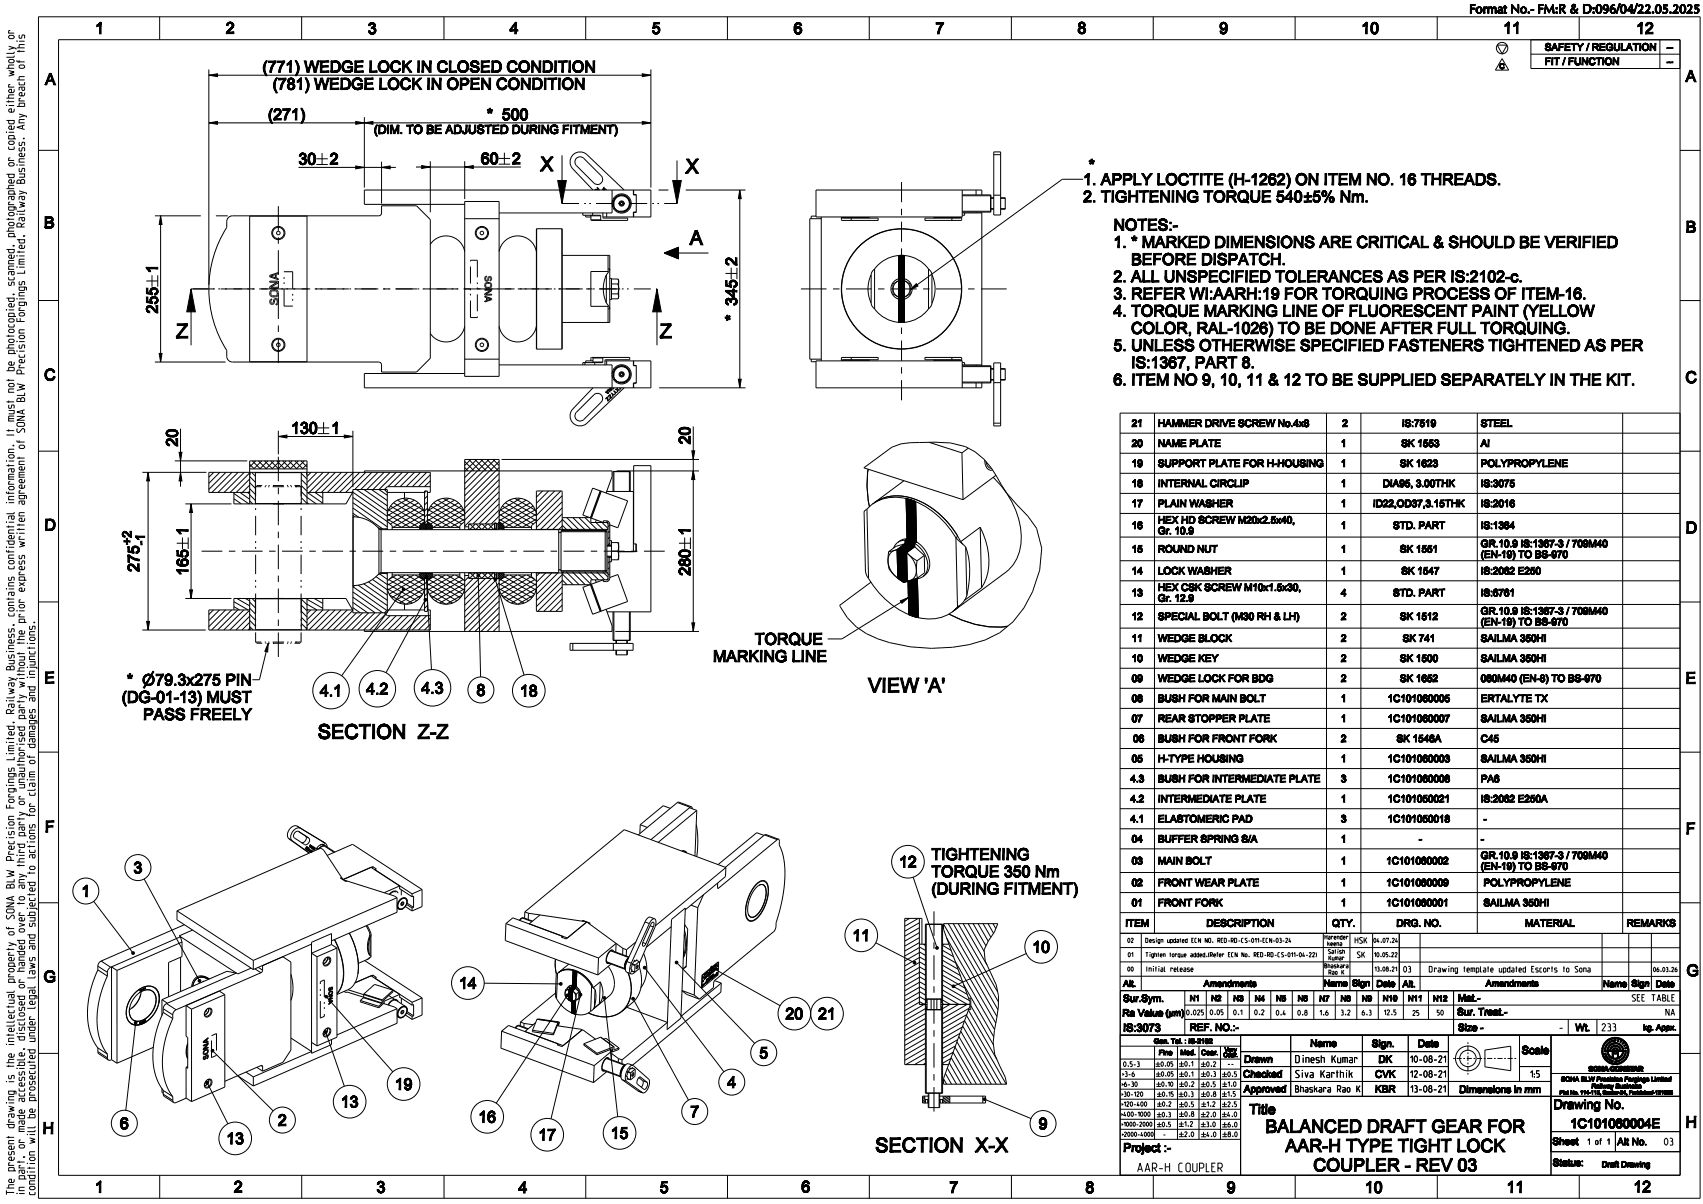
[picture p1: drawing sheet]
<svg xmlns="http://www.w3.org/2000/svg" width="594mm" height="420mm" viewBox="0 0 594 420" stroke-linecap="round" stroke-linejoin="round" font-family="sans-serif">
<defs><g id="words">
<g font-size="7">
<text x="240.6" y="85.4">A</text>
<text x="302.8" y="241.5">VIEW 'A'</text>
<text x="108" y="257.7">SECTION</text>
<text x="144" y="257.7">Z-Z</text>
<text x="302.5" y="401.9">SECTION</text>
<text x="339.2" y="401.9">X-X</text>
</g>
<g font-size="6.3">
<text x="442.5" y="395.1">BALANCED DRAFT GEAR FOR</text>
<text x="447.3" y="401.9">AAR-H TYPE TIGHT LOCK</text>
<text x="456.7" y="408.6">COUPLER - REV 03</text>
</g>
<g font-size="5.6">
<text x="33.2" y="11.8">1</text>
<text x="78.8" y="11.7">2</text>
<text x="128.3" y="11.9">3</text>
<text x="177.8" y="11.8">4</text>
<text x="227.3" y="11.8">5</text>
<text x="276.8" y="11.8">6</text>
<text x="326.3" y="11.8">7</text>
<text x="375.8" y="11.7">8</text>
<text x="425.3" y="11.8">9</text>
<text x="474.8" y="11.8">10</text>
<text x="524.3" y="11.7">11</text>
<text x="570.7" y="11.8">12</text>
<text x="15.7" y="29.6">A</text>
<text x="91.5" y="25.2">(771) WEDGE LOCK IN CLOSED CONDITION</text>
<text x="587.9" y="28.5">A</text>
<text x="95.1" y="31.2">(781) WEDGE LOCK IN OPEN CONDITION</text>
<text x="93.4" y="41.9">(271)</text>
<text x="169.8" y="41.9">* 500</text>
<text x="104.1" y="57.4">30</text>
<text x="115" y="57.4">2</text>
<text x="167.7" y="57.3">60</text>
<text x="178.6" y="57.3">2</text>
<text x="379.7" y="59.6">*</text>
<text x="377.8" y="64.5">1. APPLY LOCTITE (H-1262) ON ITEM NO. 16 THREADS.</text>
<text x="377.8" y="70.5">2. TIGHTENING TORQUE 540</text>
<text x="15.3" y="79.5">B</text>
<text x="388.4" y="80.4">NOTES:-</text>
<text x="588" y="81.1">B</text>
<text x="388.4" y="86.4">1. * MARKED DIMENSIONS ARE CRITICAL &amp; SHOULD BE VERIFIED</text>
<text x="55" y="95.3" transform="rotate(-90 55 95.3)">1</text>
<text x="257" y="92.7" transform="rotate(-90 257 92.7)">2</text>
<text x="401.8" y="92.4">BEFORE DISPATCH.</text>
<text x="388.4" y="98.4">2. ALL UNSPECIFIED TOLERANCES AS PER IS:2102-c.</text>
<text x="388.4" y="104.4">3. REFER WI:AARH:19 FOR TORQUING PROCESS OF ITEM-16.</text>
<text x="55" y="109.3" transform="rotate(-90 55 109.3)">255</text>
<text x="257" y="112" transform="rotate(-90 257 112)">* 345</text>
<text x="388.4" y="110.4">4. TORQUE MARKING LINE OF FLUORESCENT PAINT (YELLOW</text>
<text x="401.8" y="116.4">COLOR, RAL-1026) TO BE DONE AFTER FULL TORQUING.</text>
<text x="388.4" y="122.4">5. UNLESS OTHERWISE SPECIFIED FASTENERS TIGHTENED AS PER</text>
<text x="401.8" y="128.4">IS:1367, PART 8.</text>
<text x="15.4" y="132.7">C</text>
<text x="388.4" y="134.4">6.ITEM NO 9, 10, 11 &amp; 12 TO BE SUPPLIED SEPARATELY IN THE KIT.</text>
<text x="587.9" y="133.6">C</text>
<text x="62" y="155.8" transform="rotate(-90 62 155.8)">20</text>
<text x="101.5" y="151.3">130</text>
<text x="115.5" y="151.3">1</text>
<text x="240.8" y="155" transform="rotate(-90 240.8 155)">20</text>
<text x="15.5" y="185.1">D</text>
<text x="587.9" y="186">D</text>
<text x="65.6" y="186.8" transform="rotate(-90 65.6 186.8)">1</text>
<text x="240.8" y="186.8" transform="rotate(-90 240.8 186.8)">1</text>
<text x="48.6" y="199.5" transform="rotate(-90 48.6 199.5)">275</text>
<text x="65.6" y="200.8" transform="rotate(-90 65.6 200.8)">165</text>
<text x="240.8" y="200.8" transform="rotate(-90 240.8 200.8)">280</text>
<text x="263.3" y="224.9">TORQUE</text>
<text x="248.7" y="230.9">MARKING LINE</text>
<text x="15.4" y="238.4">E</text>
<text x="47.8" y="239.1">79.3x275 PIN</text>
<text x="587.9" y="238.5">E</text>
<text x="37.8" y="245.1">(DG-01-13) MUST</text>
<text x="111.6" y="242.9">4.1</text>
<text x="127.7" y="242.3">4.2</text>
<text x="147" y="241.9">4.3</text>
<text x="166.2" y="242.7">8</text>
<text x="181.3" y="243">18</text>
<text x="51.2" y="251.1">PASS FREELY</text>
<text x="15.7" y="290.3">F</text>
<text x="588" y="291">F</text>
<text x="324.9" y="300">TIGHTENING</text>
<text x="46.6" y="304.6">3</text>
<text x="313.6" y="302.6">12</text>
<text x="324.9" y="306">TORQUE 350 Nm</text>
<text x="324.9" y="312">(DURING FITMENT)</text>
<text x="28.4" y="312.8">1</text>
<text x="297.3" y="328.3">11</text>
<text x="360" y="332.3">10</text>
<text x="588.3" y="340.5">G</text>
<text x="15.2" y="342.6">G</text>
<text x="160.1" y="344.9">14</text>
<text x="274" y="355.6">20</text>
<text x="285.4" y="355.6">21</text>
<text x="264.8" y="369.2">5</text>
<text x="137.7" y="380.2">19</text>
<text x="253.7" y="379.5">4</text>
<text x="118.9" y="386.3">13</text>
<text x="240.8" y="389.7">7</text>
<text x="14.8" y="395.5">H</text>
<text x="41.8" y="393.8">6</text>
<text x="96.9" y="392.7">2</text>
<text x="166.8" y="391.6">16</text>
<text x="362.3" y="393.9">9</text>
<text x="587.9" y="393.4">H</text>
<text x="78.9" y="399.1">13</text>
<text x="187.8" y="397.8">17</text>
<text x="213" y="397.2">15</text>
<text x="33.1" y="416">1</text>
<text x="81.6" y="416">2</text>
<text x="131.3" y="416.1">3</text>
<text x="180.9" y="416.2">4</text>
<text x="230.1" y="416.1">5</text>
<text x="279.5" y="415.9">6</text>
<text x="331.1" y="416.1">7</text>
<text x="378.6" y="416.2">8</text>
<text x="427.9" y="416.2">9</text>
<text x="476.1" y="416.1">10</text>
<text x="525.5" y="416.1">11</text>
<text x="569.7" y="416">12</text>
</g>
<text font-size="5.5" x="454.7" y="70.5">±5% Nm.</text>
<text font-size="4.9" x="433" y="388.7">Title</text>
<g font-size="4.5">
<text x="45.9" y="190.2" transform="rotate(-90 45.9 190.2)">+2</text>
<text x="50.5" y="190.2" transform="rotate(-90 50.5 190.2)">-1</text>
<text x="539.4" y="386.8">Drawing No.</text>
<text x="547.2" y="393.5">1C101060004E</text>
</g>
<text font-size="4.4" x="502.6" y="4.6">Format No.- FM:R &amp; D:096/04/22.05.20</text>
<g font-size="4.2">
<text x="130.4" y="46.6">(DIM. TO BE ADJUSTED DURING FITMENT)</text>
<text x="391.8" y="401.8">Project :-</text>
</g>
<text font-size="3.9" x="396.5" y="408.7">AAR-H COUPLER</text>
<g font-size="3.8">
<text x="391.7" y="359.9">IS:3073</text>
<text x="529.8" y="367.7">Scale</text>
</g>
<g font-size="3.5">
<text x="543.3" y="17.6">SAFETY / REGULATION</text>
<text x="580.4" y="17.6">--</text>
<text x="543.3" y="22.6">FIT / FUNCTION</text>
<text x="580.4" y="22.6">--</text>
<text x="4.9" y="123.3" transform="rotate(-90 4.9 123.3)">photocopied, scanned, photographed or copied either wholly o</text>
<text x="394.6" y="148.9">21</text>
<text x="403.9" y="148.9">HAMMER DRIVE SCREW No.4x8</text>
<text x="468.7" y="148.9">2</text>
<text x="487.7" y="148.9">IS:7519</text>
<text x="516.5" y="148.9">STEEL</text>
<text x="8.6" y="150.9" transform="rotate(-90 8.6 150.9)">SONA BLW Precision Forgings Limited, Railway Business. Any breach of this</text>
<text x="394.6" y="155.9">20</text>
<text x="403.9" y="155.9">NAME PLATE</text>
<text x="467.6" y="155.9">1</text>
<text x="488.7" y="155.9">SK 1553</text>
<text x="516.5" y="155.9">Al</text>
<text x="394.6" y="162.9">19</text>
<text x="403.9" y="162.9">SUPPORT PLATE FOR H-HOUSING</text>
<text x="467.6" y="162.9">1</text>
<text x="487.7" y="162.9">SK 1623</text>
<text x="516.5" y="162.9">POLYPROPYLENE</text>
<text x="394.6" y="169.9">18</text>
<text x="403.9" y="169.9">INTERNAL CIRCLIP</text>
<text x="467.6" y="169.9">1</text>
<text x="480.3" y="169.9">DIA95, 3.00THK</text>
<text x="516.5" y="169.9">IS:3075</text>
<text x="394.6" y="176.9">17</text>
<text x="403.9" y="176.9">PLAIN WASHER</text>
<text x="467.6" y="176.9">1</text>
<text x="477.2" y="176.9">ID22,OD37,3.15THK</text>
<text x="516.5" y="176.9">IS:2016</text>
<text x="394.6" y="184.5">16</text>
<text x="403.9" y="182.6">HEX HD SCREW M20x2.5x40,</text>
<text x="467.6" y="184.5">1</text>
<text x="485.6" y="184.5">STD. PART</text>
<text x="516.5" y="184.5">IS:1364</text>
<text x="403.9" y="186.4">Gr. 10.9</text>
<text x="516.5" y="190.9">GR.10.9 IS:1367-3 / 709M40</text>
<text x="394.6" y="192.7">15</text>
<text x="403.9" y="192.7">ROUND NUT</text>
<text x="467.6" y="192.7">1</text>
<text x="487.7" y="192.7">SK 1551</text>
<text x="516.5" y="194.6">(EN-19) TO BS-970</text>
<text x="394.6" y="200.4">14</text>
<text x="403.9" y="200.4">LOCK WASHER</text>
<text x="467.6" y="200.4">1</text>
<text x="488.7" y="200.4">SK 1547</text>
<text x="516.5" y="200.4">IS:2062 E250</text>
<text x="394.6" y="208">13</text>
<text x="403.9" y="206.1">HEX CSK SCREW M10x1.5x30,</text>
<text x="403.9" y="209.9">Gr. 12.9</text>
<text x="467.6" y="208">4</text>
<text x="485.6" y="208">STD. PART</text>
<text x="516.5" y="208">IS:6761</text>
<text x="516.5" y="214.4">GR.10.9 IS:1367-3 / 709M40</text>
<text x="394.6" y="216.2">12</text>
<text x="403.9" y="216.2">SPECIAL BOLT (M30 RH &amp; LH)</text>
<text x="467.6" y="216.2">2</text>
<text x="487.7" y="216.2">SK 1512</text>
<text x="516.5" y="218.1">(EN-19) TO BS-970</text>
<text x="394.6" y="223.9">11</text>
<text x="403.9" y="223.9">WEDGE BLOCK</text>
<text x="467.6" y="223.9">2</text>
<text x="488.7" y="223.9">SK 741</text>
<text x="516.5" y="223.9">SAILMA 350HI</text>
<text x="394.6" y="230.9">10</text>
<text x="403.9" y="230.9">WEDGE KEY</text>
<text x="467.6" y="230.9">2</text>
<text x="487.7" y="230.9">SK 1500</text>
<text x="516.5" y="230.9">SAILMA 350HI</text>
<text x="394.6" y="237.9">09</text>
<text x="403.9" y="237.9">WEDGE LOCK FOR BDG</text>
<text x="467.6" y="237.9">2</text>
<text x="487.7" y="237.9">SK 1652</text>
<text x="516.5" y="237.9">080M40 (EN-8) TO BS-970</text>
<text x="394.6" y="244.9">08</text>
<text x="403.9" y="244.9">BUSH FOR MAIN BOLT</text>
<text x="467.6" y="244.9">1</text>
<text x="483.5" y="244.9">1C101060005</text>
<text x="516.5" y="244.9">ERTALYTE TX</text>
<text x="394.6" y="251.9">07</text>
<text x="403.9" y="251.9">REAR STOPPER PLATE</text>
<text x="467.6" y="251.9">1</text>
<text x="483.5" y="251.9">1C101060007</text>
<text x="516.5" y="251.9">SAILMA 350HI</text>
<text x="395.6" y="258.9">06</text>
<text x="403.9" y="258.9">BUSH FOR FRONT FORK</text>
<text x="467.6" y="258.9">2</text>
<text x="486.6" y="258.9">SK 1546A</text>
<text x="516.5" y="258.9">C45</text>
<text x="4.9" y="265" transform="rotate(-90 4.9 265)">Limited, Railway Business, contains confidential information. It must not be</text>
<text x="394.6" y="265.9">05</text>
<text x="403.9" y="265.9">H-TYPE HOUSING</text>
<text x="467.6" y="265.9">1</text>
<text x="483.5" y="265.9">1C101060003</text>
<text x="516.5" y="265.9">SAILMA 350HI</text>
<text x="8.6" y="274.9" transform="rotate(-90 8.6 274.9)">unauthorised party without the prior express written agreement of</text>
<text x="393.5" y="272.9">4.3</text>
<text x="403.9" y="272.9">BUSH FOR INTERMEDIATE PLATE</text>
<text x="467.6" y="272.9">3</text>
<text x="483.5" y="272.9">1C101060008</text>
<text x="516.5" y="272.9">PA6</text>
<text x="12.2" y="277.4" transform="rotate(-90 12.2 277.4)">claim of damages and injunctions.</text>
<text x="393.5" y="279.9">4.2</text>
<text x="403.9" y="279.9">INTERMEDIATE PLATE</text>
<text x="467.6" y="279.9">1</text>
<text x="483.5" y="279.9">1C101050021</text>
<text x="516.5" y="279.9">IS:2062 E250A</text>
<text x="393.5" y="286.9">4.1</text>
<text x="403.9" y="286.9">ELASTOMERIC PAD</text>
<text x="467.6" y="286.9">3</text>
<text x="483.5" y="286.9">1C101050018</text>
<text x="394.6" y="293.9">04</text>
<text x="403.9" y="293.9">BUFFER SPRING S/A</text>
<text x="467.6" y="293.9">1</text>
<text x="495" y="293.9">-</text>
<text x="516.5" y="293.9">-</text>
<text x="516.5" y="299.6">GR.10.9 IS:1367-3 / 709M40</text>
<text x="394.6" y="301.5">03</text>
<text x="403.9" y="301.5">MAIN BOLT</text>
<text x="467.6" y="301.5">1</text>
<text x="482.4" y="301.5">1C101060002</text>
<text x="516.5" y="303.4">(EN-19) TO BS-970</text>
<text x="394.6" y="309.1">02</text>
<text x="403.9" y="309.1">FRONT WEAR PLATE</text>
<text x="467.6" y="309.1">1</text>
<text x="482.4" y="309.1">1C101060009</text>
<text x="517.4" y="309.1">POLYPROPYLENE</text>
<text x="394.6" y="316.1">01</text>
<text x="403.9" y="316.1">FRONT FORK</text>
<text x="467.6" y="316.1">1</text>
<text x="482.4" y="316.1">1C101060001</text>
<text x="518.6" y="316.1">SAILMA 350HI</text>
<text x="392.5" y="323.2">ITEM</text>
<text x="421.2" y="323.2">DESCRIPTION</text>
<text x="464.5" y="323.2">QTY.</text>
<text x="486.6" y="323.2">DRG. NO.</text>
<text x="532.3" y="323.2">MATERIAL</text>
<text x="568.7" y="323.2">REMARKS</text>
<text x="391.7" y="349.5">Sur.Sym.</text>
<text x="508.5" y="349.3">Mat.-</text>
<text x="391.4" y="354.6">Ra Value</text>
<text x="414.9" y="359.6">REF. NO.:-</text>
<text x="508.2" y="354.2">Sur. Treat.-</text>
<text x="508.6" y="359.6">Size -</text>
<text x="549.5" y="359.7">Wt.</text>
<text x="457.5" y="365.1">Name</text>
<text x="477.2" y="365.2">Sign.</text>
<text x="494" y="365.2">Date</text>
<text x="433.7" y="370.7">Drawn</text>
<text x="480.6" y="370.7">DK</text>
<text x="433.2" y="375.9">Checked</text>
<text x="479.3" y="375.9">CVK</text>
<text x="433" y="381.1">Approved</text>
<text x="479.3" y="381.1">KBR</text>
<text x="506.5" y="381.2">Dimensions in mm</text>
<text x="540.8" y="399.4">Sheet</text>
<text x="562" y="399.5">Alt No.</text>
<text x="539.7" y="406.8">Status:</text>
<text x="4.9" y="417.3" transform="rotate(-90 4.9 417.3)">The present drawing is the intellectual property of SONA BLW Precision Forgings</text>
<text x="8.6" y="417.3" transform="rotate(-90 8.6 417.3)">in part, or made accessible, disclosed or handed over to any third party or</text>
<text x="12.2" y="417.3" transform="rotate(-90 12.2 417.3)">condition will be prosecuted under legal laws and subjected to actions for</text>
</g>
<g font-size="3.3">
<text x="543.8" y="359.6">-</text>
<text x="558.2" y="359.6">233</text>
<text x="451.4" y="370.7">Dinesh Kumar</text>
<text x="451.4" y="375.9">Siva Karthik</text>
</g>
<g font-size="3.1">
<text x="391.7" y="344.2">Alt.</text>
<text x="419.9" y="344.2">Amendments</text>
<text x="461.7" y="344.1">Name</text>
<text x="471.6" y="344">Sign</text>
<text x="480.1" y="344.2">Date</text>
<text x="489.2" y="344.3">Alt.</text>
<text x="518.2" y="344.1">Amendments</text>
<text x="559.1" y="344.3">Name</text>
<text x="569.1" y="344.2">Sign</text>
<text x="577.5" y="344.3">Date</text>
<text x="406.5" y="354.4">(µm)</text>
<text x="580.4" y="399.5">03</text>
</g>
<g font-size="2.9">
<text x="569" y="349.2">SEE TABLE</text>
<text x="581.2" y="354.2">NA</text>
<text x="491.2" y="370.6">10-08-21</text>
<text x="491.2" y="375.8">12-08-21</text>
<text x="532.9" y="375.8">1:5</text>
<text x="451.4" y="381">Bhaskara Rao K</text>
<text x="491.2" y="381">13-08-21</text>
</g>
<g font-size="2.8">
<text x="415" y="349.2">N1</text>
<text x="422.5" y="349.2">N2</text>
<text x="430.2" y="349.3">N3</text>
<text x="437.6" y="349.3">N4</text>
<text x="445" y="349.2">N5</text>
<text x="452.6" y="349.2">N6</text>
<text x="460.2" y="349.4">N7</text>
<text x="467.6" y="349.3">N8</text>
<text x="475" y="349.3">N9</text>
<text x="482.3" y="349.2">N10</text>
<text x="491.1" y="349.2">N11</text>
<text x="499.8" y="349.3">N12</text>
<text x="573.2" y="359.4">kg. Appx.</text>
<text x="558.7" y="407.1">Draft Drawing</text>
</g>
<g font-size="2.6">
<text x="472.5" y="329">HSK</text>
<text x="473.2" y="334">SK</text>
<text x="489.3" y="339.1">03</text>
<text x="498.1" y="339.1">Drawing template updated Escorts to Sona</text>
<text x="553.4" y="399.3">1 of 1</text>
</g>
<text font-size="2.5" x="523" y="24">C</text>
<g font-size="2.4">
<text x="398.9" y="364">Gen. Tol. : IS-2102</text>
<text x="403.6" y="368">Fine</text>
<text x="411.5" y="368">Med.</text>
<text x="418.3" y="368">Coar.</text>
</g>
<g font-size="2.3">
<text x="399.3" y="338.9">Initial release</text>
<text x="421.7" y="354">0.05</text>
<text x="413.5" y="354.1">0.025</text>
<text x="429.9" y="354">0.1</text>
<text x="437.4" y="354">0.2</text>
<text x="445" y="354.2">0.4</text>
<text x="452.5" y="354.2">0.8</text>
<text x="460" y="354.2">1.6</text>
<text x="467.5" y="354.1">3.2</text>
<text x="474.9" y="354.1">6.3</text>
<text x="482.4" y="354">12.5</text>
<text x="492.7" y="354.2">25</text>
<text x="501.2" y="354.1">50</text>
</g>
<g font-size="2.2">
<text x="427.9" y="371.9">--</text>
<text x="391.1" y="375.5">&gt;3-6</text>
<text x="391.6" y="372.1">0.5-3</text>
<text x="540.4" y="377.3">SONA BLW Precision Forgings Limited</text>
<text x="553.1" y="379.7">Railway Business</text>
</g>
<g font-size="2.1">
<text x="426.1" y="368.7">Coar.</text>
<text x="426.7" y="366.9">Very</text>
<text x="390.6" y="382.5">&gt;30-120</text>
<text x="390.8" y="379">&gt;6-30</text>
<text x="390.6" y="389.5">&gt;400-1000</text>
<text x="390.6" y="385.9">&gt;120-400</text>
<text x="405.6" y="396.5">-</text>
</g>
<g font-size="2">
<text x="393.2" y="328.8">02</text>
<text x="399.3" y="328.8">Design updated ECN NO. RED-RD-CS-011-ECN-03-24</text>
<text x="461.5" y="327.7">Harender</text>
<text x="462.7" y="329.9">keena</text>
<text x="478.7" y="328.8">04.07.24</text>
<text x="393.2" y="333.8">01</text>
<text x="399.3" y="333.8">Tighten torque added.(Refer ECN No. RED-RD-CS-011-04-22)</text>
<text x="462.7" y="332.7">Satish</text>
<text x="463.3" y="334.9">Kumar</text>
<text x="478.7" y="333.8">10.05.22</text>
<text x="393.2" y="338.8">00</text>
<text x="461.5" y="337.7">Bhaskara</text>
<text x="463.3" y="339.9">Rao K</text>
<text x="478.7" y="338.8">13.08.21</text>
<text x="576.2" y="339">06.03.26</text>
<text x="390.7" y="392.9">&gt;1000-2000</text>
<text x="391" y="396.4">&gt;2000-4000</text>
</g>
<text font-size="1.9" x="538.4" y="381.7">Plot No. 114-115, Sector-24, Faridabad-121005</text>
</g></defs>
<g fill="#000">
<path d="M539 16.8l.3 .1zM539 16.9l.3 .1zM539 17.1h.4zM539.1 17.2h.3zM539.1 15.7l.3-.1zM539.1 15.8l.3 .1zM539.1 15.9h.3zM539.1 15.6h.4zM539.1 16h.3zM539.1 16.1h.5zM539.1 17.3h.5zM539.1 15.5h.4z"/>
<path d="M539.1 16.1h.6zM539.2 15.5l.5-.1zM539.2 17.4h.7zM539.2 16.2h.8zM539.2 15.4h1.5zM539.3 16.2l1 .1zM539.3 17.5l1.5-.1zM539.3 15.3h1.3zM539.3 16.3h1.1zM539.4 17.5h1.3zM539.4 15.3h1.1zM539.1 15.8l.3-.1z"/>
<path d="M539.1 15.7h.3zM539.1 15.6h.3zM539.4 16.4h1.1zM539.1 16.1l.4-.1zM539.1 17.3l.4-.1zM539.5 17.6l1.1-.1zM539.5 15.2h.9zM539.1 15.5l.4 .1zM539.5 16.4h1.1zM539.2 17.4l.4-.1zM539.6 15.2h.7zM539.1 15.5h.5z"/>
<path d="M539.2 15.5h.4zM539.2 17.4h.5zM539.7 15.1h.5zM539.2 16.2l.6-.1zM539.2 17.4h.6zM539.6 17.6h.9zM539.6 16.4h1zM539.7 16.5h1zM539.2 16.2h.7zM539.8 15.1h.3zM539.2 15.5l.6-.1zM539.9 17.7l.4-.1z"/>
<path d="M539.9 16.5h.9zM539.3 17.5l.7-.1zM539.2 15.5l.8-.1zM539.2 15.4h.8zM539.3 16.2h.8zM539.3 17.5l.8-.1zM539.7 15.1h.4zM540 15.4h.7zM539.3 17.5l.9-.1zM539.9 17.7h.2zM540.1 16.5h.7zM540.2 16.6h.6z"/>
<path d="M540.2 17.4l.6-.1zM539.6 15.2l.6-.1zM540.1 15.4h.6zM540.2 15.4l.6 .1zM539.7 17.6h.8zM540.3 17.6h.2zM539.7 17.6h.6zM539.5 15.2h.8zM540.3 16.6h.5zM540.3 17.3l.6-.1zM540.3 15.5h.5zM540.4 15.5l.4 .1z"/>
<path d="M540.4 17.3l.5-.1zM539.4 15.3l1-.1zM540.4 15.6h.5zM540.4 16.6h.4zM540.5 16.7h.4zM540.5 15.7l.4 .1zM540.5 16.7l.4 .1zM540.5 17.2l.4-.1zM539.5 17.6h1zM540.5 15.8l.4 .1zM539.3 15.3h1.2zM540.5 16.8l.4 .1z"/>
<path d="M540.6 16.9h.3zM540.6 17.1h.3zM539.4 17.5h1.2zM539.2 15.4l1.4-.1zM540.6 17l.3-.1zM539.3 17.5h1.4zM540.3 17.4l.5-.1zM540.6 17l.3 .1zM541.7 16.9l-.2 .7h-.4zM541.8 16.6h.9l-1 .3zM541.8 16.6l-.7 1zM542.1 15.1h.3l-.2 .3z"/>
<path d="M542.1 15.9l-1 1.7zM542.2 15.7l-1.1 1.9zM542.2 15.4l-1.1 2.2zM542.1 15.1l.1 .3-1.1 2.2zM542.4 15.1l-.1 .4zM542.4 15.1l-.1 .5zM542.4 15.1v.7zM542.4 15.1v.8zM542.4 15.1l.3 1.5zM541.7 16.9l1-.3 .1 .3zM542.4 15.1l.4 1.8zM542.4 15.1l.7 2.5z"/>
<path d="M542.4 15.1l1 2.5h-.3zM72.8 26.2l3-.5v1zM224 25.7l3 .5-3 .5zM539.1 20.1h1.7l-1.4 .3zM539.4 21.5v1.1h-.3zM539.4 20.4l1.4-.3v.3zM539.4 21.5l1.2-.3v.3zM539.4 21.2h1.2l-1.2 .3zM539.4 21.2l-.3 1.4zM542 20.4l2-.3zM542 20.1h2l-2 .3zM72.8 42.9l3-.5v1z"/>
<path d="M124.1 57.9l3 .5-3 .5zM127.1 42.9l3-.5v1zM124.1 42.4l3 .5-3 .5zM133.1 58.4l3-.5v1zM147.1 57.8l3 .5-3 .5zM162.1 58.3l3-.5v1zM188.4 59.7l2.1-1.7-1.2 1.7zM189.5 54.7l.9 1.3v1.1zM188.7 54.7h.8l.9 2.4zM190.8 56.5l2.1-1.8-2.5 2.4zM190.4 57.1l2.5-2.4-1.7 2.4zM190.4 56v1.1z"/>
<path d="M190.5 56.2l-.1 .9zM188.4 59.7l2.1-1.8zM190.6 56.3l-.2 .8zM188.4 59.7l2.2-1.9zM188.4 59.7l2.3-1.9zM190.7 56.4l-.3 .7zM191 56.3l1.9-1.6-2.1 1.8zM188.4 59.7l2.4-2zM191.2 57.1l-.4 .7zM191.1 56l1.8-1.3-1.9 1.6zM191.2 57.1l-.2 .8zM188.4 59.7l2.8-2.6z"/>
<path d="M190.4 57.1h.8l-2.8 2.6zM191.2 57.1l1 2.6-1.2-1.8zM191.2 57.1l1.8 2.6h-.8zM192.1 54.7h.8l-1.8 1.3zM224 42.4l3 .5-3 .5zM240.2 55.5l.9 1.3-.1 1.1zM239.4 55.5h.8l.8 2.4zM241.4 57.3l2.2-1.8-2.6 2.4zM241 57.9l2.6-2.4-1.7 2.4zM241.1 56.8l-.1 1.1zM241.2 57l-.2 .9zM239.1 60.5l2.1-1.8z"/>
<path d="M241.3 57.1l-.3 .8zM239.1 60.5l2.2-1.9zM239.1 60.5l2.3-2zM241.4 57.2l-.4 .7zM241.6 57.1l2-1.6-2.2 1.8zM239.1 60.5l2.3-2.1zM241.9 57.9l-.4 .6zM241.8 56.8l1.8-1.3-2 1.6zM241.9 57.9l-.3 .8zM239.1 60.5l2.8-2.6zM241 57.9h.9l-2.8 2.6zM242.8 55.5h.8l-1.8 1.3z"/>
<path d="M56 75.3l.5 3h-1zM194.5 63h3l-1.5 8zM234.6 63h3l-1.5 8zM239.1 60.5l2.1-1.7-1.2 1.7zM241.9 57.9l1 2.6-1.3-1.8zM241.9 57.9l1.8 2.6h-.8zM258 66.3l.5 3h-1zM231.7 88.3l4.9-2v4zM394.9 88.4h1.5l-.9 .5zM394.9 92.4l.6-.5h1zM395.5 90.6v1.3l-.6 .5zM395.5 90.1h.8l-.8 .5z"/>
<path d="M395.5 90.1l-.6 2.3zM395.5 88.9v1.2l-.6 2.3zM394.9 88.4l.6 .5-.6 3.5zM395.5 90.6l1-.5zM395.5 88.9l1.1-.5zM396.2 88.9l1.3-.1zM394.9 92.4l1.7-.5zM395.5 90.6l1.1-.5zM396.4 90.6l1.2-.1zM394.9 92.4l1.8-.5zM396.5 88.9l1-.1zM396.6 88.9h1z"/>
<path d="M395.5 90.6l1.2-.5zM395.5 88.9l1.3-.4zM396.5 92.4h.5zM396.6 92.4h.4zM396.5 90.6l1.1-.1zM394.9 92.4l1.9-.5zM396.7 90.1l.8-.1zM395.5 90.6l1.2-.5h.7zM396.8 88.9h.8zM396.7 90.6l.9-.1zM396.8 91.9h1zM394.9 92.4l1.9-.5 .9 .1z"/>
<path d="M395.5 88.9l1.5-.4zM396.9 90l.7-.1zM396.8 90.6l.8-.1zM397 90.7h.8zM396.9 89l.7-.1zM397 89h.7zM397 91.9l.8-.1zM395.5 88.9l1.7-.3zM397 89.9l.7-.1zM397.1 89.1l.6-.1zM397.1 89.1l.6 .1zM397.1 90.7l.7 .1z"/>
<path d="M397.2 89.7h.5zM397.2 89.8l.5-.1zM395.5 90.6l1.8-.2zM395.5 88.9l1.8-.3zM397.2 89.3l.6 .1zM397.2 89.6h.5zM397.2 89.5l.6-.1zM397.3 91.7h.6zM397.2 90.8h.6zM397.3 90.9h.6zM395.5 88.9l1.9-.2zM395.5 90.6l1.8-.4z"/>
<path d="M397.3 91.6l.6-.1zM397.3 91l.6-.1zM397.4 91l.5 .1zM397.4 91.4l.5 .1zM397.4 91.2l.5-.1zM397.4 91.3h.6zM395.5 90.6l1.9-.5zM396.8 90.1l.7-.1zM397 89.9h.6zM397.1 89.9l.6-.1zM397.2 89.3h.5zM397.2 89.6l.5 .1z"/>
<path d="M397.2 89.5l.5 .1zM397.1 91.8h.7zM397.3 91.6l.6 .1zM397.4 91.4l.5 .1-.6 .1zM397.4 91.4l.6-.1zM397.4 91.3h.6l-.6 .1zM398.7 88.4h2.9l-2.4 .5zM398.7 92.4l2.9-.5v.5zM399.2 88.9l2.4-.5v.5zM399.2 90.6l2.2-.5v.5zM398.7 92.4l.5-.5h2.4zM399.2 90.6v1.3l-.5 .5z"/>
<path d="M399.2 90.1h2.2l-2.2 .5zM399.2 90.1l-.5 2.3zM399.2 88.9v1.2l-.5 2.3zM398.7 88.4l.5 .5-.5 3.5zM61.5 117.3l1.1-.3-.3 .3zM61.5 117.9l4-.6v.6zM61.5 117.9l.8-.6h3.2zM61.5 117.3h.8l-.8 .6zM64.1 114.2l-1.5 2.8-1.1 .3zM64.3 113.8l1.1-.3-1.3 .7zM64.1 114.2l1.3-.7-2.8 3.5zM61.8 113.5l3.6-.6-.8 .6z"/>
<path d="M64.6 113.5l.8-.6v.6zM61.8 112.9h3.6l-3.6 .6zM64.6 113.5h.8l-1.1 .3zM66.6 100.8l1.5 8h-3zM229.1 100.8l1.5 8h-3zM230.2 117.3l1.1-.3-.3 .3zM230.2 117.9l4-.6v.6zM230.2 117.9l.8-.6h3.2zM230.2 117.3h.8l-.8 .6zM232.8 114.2l-1.5 2.8-1.1 .3zM233 113.8l1.1-.3-1.3 .7zM232.8 114.2l1.3-.7-2.8 3.5z"/>
<path d="M230.5 113.5l3.6-.6-.8 .6zM233.3 113.5l.8-.6v.6zM230.5 112.9h3.6l-3.6 .6zM233.3 113.5h.8l-1.1 .3zM313.5 89.1h2v23.3h-2zM319.6 99l.6 .8-2.7 1.3zM394.8 114.1l.6-.1zM394.8 114.4l.5-.2v.2zM394.8 114.7l.5-.1 .1 .3zM394.8 115l.6-.1v.2zM394.9 113.8l.5-.2v.2zM394.9 113.6l.6-.1z"/>
<path d="M394.9 115.2l.6 .1zM395 115.5l.7 .1zM395 113.3l.7-.1zM395.1 115.7h.7zM395.2 113.1h.7zM395.3 115.9h.8zM394.8 114.1l.5 .1-.5 .2zM394.8 114.7l.5-.3v.2zM394.8 114.4h.5l-.5 .3zM394.8 114.7l.6 .2-.6 .1zM394.8 114.1l.6-.3zM394.9 113.8h.5l-.6 .3z"/>
<path d="M394.8 115l.6 .1-.5 .1zM394.9 113.6h.5l-.5 .2zM395 115.5l.5-.2v.1zM394.9 115.2l.6 .1-.5 .2zM394.9 113.6l.7-.3zM395 113.3h.6l-.7 .3zM395 115.5l.7 .1-.6 .1zM395.2 113.1l.5 .1-.7 .1zM395.3 115.9l.6-.1zM395.1 115.7h.7l-.5 .2zM395.2 113.1l.8-.1zM395.3 112.9l.7 .1-.8 .1z"/>
<path d="M395.8 116.3h1.7zM396.1 116.4l1.4-.1zM395.4 116.1l.9-.1zM395.3 115.9h.8l-.7 .2zM395.4 116.1l1-.1zM396.4 116.4h.9zM395.4 116.1l1.2-.1zM395.4 116.1l1.4-.1zM396.4 116.4h.6zM397 115.9l1.1-.2zM397.2 115.9l.9-.2zM396.1 116.4h1.2z"/>
<path d="M397.4 113.1l.6-.1 .1 .3zM395.6 116.2l1.9 .1zM397.5 115.6l.7-.1-.1 .2zM397.6 113.3h.5zM397.6 113.4l.5-.1 .2 .2zM397.7 115.3l.7-.2-.8 .3zM397.6 115.4l.8-.3-.2 .4zM396.8 116l1.1-.1zM397.3 113h.7zM397.5 115.6l.6 .1-.7 .1zM397.4 113.1l.7 .2zM397.6 115.4l.6 .1-.7 .1z"/>
<path d="M397.6 113.4l.7 .1-.6 .2zM397.8 115l.6 .1-.7 .2zM398.8 114.2l.5-.1v.2zM398.8 114.5l.5-.2v.2zM398.8 114.7l.5 .1zM398.8 114l.6-.1zM398.8 115l.6 .1zM398.9 113.8l.5-.1zM398.9 113.6h.6zM398.9 115.2l.6 .1zM399 113.4l.6-.1zM399 115.5h.6z"/>
<path d="M399.1 113.2h.6zM399.1 115.7h.7zM399.3 115.9h.8zM398.8 114l.5 .1-.5 .1zM398.8 114.2l.5 .1-.5 .2zM398.8 114.7l.5-.2zM398.8 114.5h.5l-.5 .2zM398.8 115l.5-.2zM398.8 114.7l.5 .1-.5 .2zM398.9 113.8l.5 .1-.6 .1zM398.9 113.6l.5 .1-.5 .1zM398.8 115l.6 .1-.5 .1z"/>
<path d="M399 115.5l.5-.1zM398.9 115.2l.6 .1-.5 .2zM398.9 113.6l.6-.2zM399 113.4h.5l-.6 .2zM399.1 113.2l.5 .1-.6 .1zM399.1 115.7l.6-.1zM399 115.5h.6l-.5 .2zM399.3 115.9l.6-.1zM399.1 115.7h.7l-.5 .2zM399.9 116.3l1.7-.1zM399.1 113.2l.8-.1zM399.2 113.1h.7l-.8 .1z"/>
<path d="M399.3 115.9l.7-.1zM399.5 116.1l.8-.1zM399.5 116.1l.9-.1zM399.5 116.1l1-.1zM399.5 116.1l1.2-.1zM399.5 116.1l1.3-.1zM399.5 116.1l1.5-.1zM399.9 116.3h1.5zM399.7 116.2h1.9zM55.5 123.3h1l-.5 3zM257.5 132.3h1l-.5 3zM395.6 124.4v4h-.6z"/>
<path d="M395 124.4h.6l-.6 4zM396.3 127.1l.6 .1zM396.3 127.3h.6zM396.4 127.5l.6 .1zM396.5 127.7h.6zM396.5 125.3l.5-.1zM396.5 125.5h.5zM396.5 125.6h.5zM396.5 125.2l.6-.1zM396.5 125.7h.6zM396.5 125.9h.8zM396.5 127.8h.8z"/>
<path d="M396.6 125h.6zM396.6 125.9h.9zM396.6 124.9h.9zM396.7 128h1.1zM396.7 126.1h1.2zM396.8 126.2h1.7zM396.3 127.1l.6 .1-.6 .1zM396.9 126.2l1.7 .1zM396.4 127.5h.6zM396.3 127.3h.6l-.5 .2zM397 124.6h1.8zM396.5 125.5l.5-.2z"/>
<path d="M396.5 125.3h.5zM396.5 125.2h.5zM397 126.3h1.8zM396.5 125.9l.7-.1zM396.5 127.8h.7zM397.1 128.3l1.8-.1zM397.1 124.5h1.5zM396.6 125l.5 .1zM397.2 126.4h1.7zM396.6 125.9h.7zM396.7 128l.7-.1zM396.5 127.8h.8l-.6 .2z"/>
<path d="M396.6 125l.7-.1zM396.6 124.9h.7zM396.6 125.9h.8zM396.7 128l.8-.1zM396.7 126.1l.9-.1zM396.7 128h1zM397.3 128.4l1.5-.1zM397.3 126.5l1.6-.1zM397.6 126.5h1.5zM396.7 126.1l1.1-.1zM396.6 124.9h1.1zM397.8 128.4h.6z"/>
<path d="M397.8 126.6h1.4zM396.8 128.1l1.2-.1zM396.6 124.9l1.3-.1zM396.8 124.8h1.1l-1.3 .1zM396.8 126.2l1.4-.1zM396.8 128.1l1.3-.1zM397.9 124.8h1.2zM396.8 128.1l1.5-.1zM397.8 128.4h.4zM398.1 126.6h1.1zM398.3 126.7h1zM398.3 128l1-.1z"/>
<path d="M398.1 124.9l1-.1zM398.3 124.9h.9zM397.5 128.4l1.3-.1zM398.4 128.4l.4-.1zM397.5 128.4h.9zM397.1 124.5l1.4-.1zM398.4 126.7h.9zM398.5 127.9l.9-.1zM398.4 124.9h.8zM398.6 125l.7 .1zM398.6 127.9l.8-.1zM398.5 126.8l.8-.1z"/>
<path d="M397 124.6l1.6-.1zM398.7 125.1l.6 .1zM398.6 126.8l.7-.1zM398.7 126.9h.7zM398.8 125.3l.6 .1zM398.8 126.9l.6 .1zM398.8 127.7l.6-.1zM397.1 128.3h1.7zM398.8 125.4l.6 .1zM396.8 124.7l2-.1zM398.8 127l.6 .1zM398.9 127.2l.6 .1z"/>
<path d="M398.9 127.5h.5zM396.9 128.2h2zM398.9 127.3h.6l-.1 .2zM398.4 128l.9-.1zM398.7 127.8h.7zM398.9 127.5l.5 .1-.6 .1zM398.9 127.3l.5 .2h-.5zM400.3 126l.5-.5v.5zM400.3 128.4l.5-.5v.5zM400.3 125.5h.5l-.5 .5zM400.3 127.9h.5l-.5 .5zM97.1 152.3l3-.5v1z"/>
<path d="M120.1 151.8l3 .5-3 .5zM51.7 164.8l.5 3h-1zM63 164.8l.5 3h-1zM62.5 157.8h1l-.5 3zM66.6 175.8l.5 3h-1zM241.8 164.3l.5 3h-1zM241.3 157.3h1l-.5 3zM316.1 173.9l3.3 1.1 .3 14-3.3-1zM460.5 162.6l1-.1zM460.6 162.6l.9-.1zM460.7 162.6l.8-.1zM460.4 161.9l1.1-.3-.3 .3z"/>
<path d="M461.2 161.9l.3-.3-.3 .8zM461.5 161.6v.9l-.3-.1zM460.4 161.6h1.1l-1.1 .3zM460.9 162.5h.6zM460.8 162.5h.7zM544.9 160.4h1.8l-1.5 .3zM544.9 162.9l1.9-.3v.3zM545.2 160.7l1.5-.3v.3zM545.2 161.7l1.4-.3v.3zM544.9 162.9l.3-.3h1.6zM545.2 161.7v.9l-.3 .3zM545.2 161.4h1.4l-1.4 .3z"/>
<path d="M545.2 161.4l-.3 1.5zM315.7 188.5l.7-.5 3.3 1-4 .6zM316.2 192.8l.2 9.9-1.6 .2-1.7-1.2zM312.9 191.7l2.8-2.1 4-.6-.7 .5v1.2l-2.8 2.1-3.1 8.9zM422.6 190.5l2-.3zM423.5 190.5l1.1-.3zM423.8 190.5l.8-.3v.3zM422.6 190.2h2l-2 .3zM427.3 197.9h1.1l-.8 .3zM427.6 198.9h.7l-.7 .3zM427.6 199.2h1zM428 199.2h.6z"/>
<path d="M428 199.3l.6-.1zM428.1 199.3l.5-.1zM428.2 199.3l.4-.1zM428.2 199.3h.5zM427.6 199.2l.8-.3zM428.3 199.3h.4zM428.4 199.4h.4zM427.6 198.2l.9-.3zM427.6 198.2l1.5-.1zM427.6 199.2l.9-.3zM428.5 199.4h.3zM428.5 199.5h.4z"/>
<path d="M428.4 198.2l.7-.1zM428.5 198.2h.7zM428.5 198.9h.7zM427.6 199.2l1.5-.2zM427.6 198.2l1.1-.3zM428.6 198.9h.6zM428.5 199.6l.4-.1zM428.6 199.6l.4 .1zM427.6 198.2l1.2-.3zM428.6 198.2h.6zM428.7 198.9l.5-.1zM428.7 199.7h.3z"/>
<path d="M427.6 199.2h1.1zM428.8 198.9l.4-.1zM428.7 198.2h.5zM428.8 198.3h.4zM427.6 198.2l1.3-.3zM428.9 198.3h.3zM428.9 198.7h.4zM428.9 198.8l.4-.1zM427.6 199.2l1.3-.1zM427.6 198.2l1.4-.2zM428.9 198.4h.4zM428.9 198.5h.4z"/>
<path d="M429 198.6l.3-.1zM428.9 198.6l.4-.1zM428.9 198.7l.4-.2zM427.6 199.2l1.4-.1zM428.7 198.9h.5zM428.9 198.8h.3zM51.2 216.8h1l-.5 3zM66.1 205.8h1l-.5 3zM140.3 205.4l.3-.3 .5 .1 .1 .4-.1 .4-.5 .1-.3-.3zM147.9 209l.4-.3 .4 .1 .2 .4-.2 .4-.4 .1-.4-.3zM148.2 201.2l.4-.3 .4 .1 .2 .4-.2 .4-.4 .1-.4-.3zM166.4 200.5l.3-.2 .4 .1 .2 .3-.2 .4-.4 .1-.3-.2z"/>
<path d="M172.3 201.9l.3-.3 .5 .1 .1 .4-.1 .4-.5 .1-.3-.3zM315.1 203.1l1-.2zM314.8 202.9l1.7-.1-1.4 .3zM316.7 202.7l3.3-1 .3 13.8-3.3-1.1zM314 209.6l2.9-1.2-2.3 2zM428.7 199.8l.3-.1 .1 .7zM429 199.7l.5 .7h-.4zM44.6 236.5h.5zM44.4 235.9l.5-.3zM44.5 235.5l.2 .1-.3 .3zM44.7 235.9h1.6zM44.8 236.4l.5-.2z"/>
<path d="M44.4 235.9l.6-.2zM45 236.1h.7zM44.4 235.9l.8-.2zM44.6 236.5l.4 .2zM45.1 236h.8zM45.1 235.2l.5-.1zM45.1 235.3l.4-.1zM45.2 235.5l.3-.1zM45.2 235.7l.3-.1zM44.4 235.9l1.1-.2zM44.6 236.5l.6-.1zM44.8 236.4h.4l-.6 .1z"/>
<path d="M45.3 236.2h.5zM45.4 236.4h.5zM45.2 235.5l.3 .1-.3 .1zM45.1 235.2h.4zM45.1 235.3l.4 .1-.3 .1zM45.5 236.5h.6zM45.1 235.1h.5zM45.1 236h.5zM45.6 236.7l.5-.2zM44.9 236.2l.8-.1zM45.8 235.6l.3-.1 .2 .4zM44.7 235.9l1.2 .1z"/>
<path d="M44.4 235.9h1.9zM45.5 235.7l.8 .2zM93.6 224.4l-.2 3-1-.2zM241.3 217.3h1l-.5 3zM283.8 220.9h2.8l-2.3 .5zM283.8 224.9l2.9-.5v.5zM284.3 221.4l2.3-.5v.5zM284.3 223l2.2-.4v.4zM283.8 224.9l.5-.5h2.4zM284.3 222.6h2.2l-2.2 .4zM423.7 229.5l1.2-1.1-1.4 1.4zM424.9 228.4l-1 1.4h-.4z"/>
<path d="M423.9 229.8v1.1h-.4zM423.8 229.4l1.1-1zM423.8 229.3l1.1-.9zM423.9 229.2l1-.8zM423.5 229.8h.4l-.4 1.1zM424 229.1l.9-.7zM424.5 228.4h.4l-.9 .7zM428 222.6h.4l-.4 .4zM428 222.6l.6-.2zM428.4 222.6l.2-.2 .7 1.5zM428.6 222.4l1.1 1.5h-.4zM428 222.6l1.7-1.2-1.1 1z"/>
<path d="M429.2 221.4h.5l-1.7 1.2zM442 235.7l.7-.1zM442.1 235.6h1.6zM442.1 237.7l1.7-.1zM442.2 235.5h1.4zM442.2 237.7h1.5zM442.4 235.4h1zM442.5 235.4h.8zM442.4 237.8h1zM442.1 237.7l.6-.1zM442.7 235.6h.2zM442.7 235.3h.3z"/>
<path d="M442.7 237.9h.5zM442.1 237.7l.8-.1zM442 235.7l.9-.1zM442.1 237.7l.9-.1zM442.9 235.6h.8zM443 237.6l1-.1zM442.5 235.4h.6zM442.5 235.4l.5-.1zM442.7 237.9h.3zM443 235.6h.7zM443.1 237.6l.9-.1zM443.1 235.6h.6z"/>
<path d="M443.1 235.7h.6zM442.6 237.9l.8-.1zM443.2 237.9l.2-.1zM442.6 237.9h.6zM443.2 237.6l.8-.1zM442.4 235.4h.9zM443.2 235.7h.5zM443.3 235.7h.5zM442.2 235.5h1.3zM442.2 235.5l1.2-.1zM443.4 237.5l.1-.1zM443.4 237.5l.2-.1z"/>
<path d="M443.4 235.8l.4-.1zM443.4 235.8h.4zM443.5 235.9l.3-.1zM443.5 235.9h.4zM442.1 235.6l1.5-.1zM443.5 236l.4-.1zM443.6 236.1h.3zM442.4 237.8l1.2-.1zM442.2 237.7h1.4zM442.9 236.9l1.1-.3-.4 .3zM443.6 236.9l.4-.3-.4 .8zM444 236.6v.9l-.4-.1z"/>
<path d="M442.1 237.7h1.6zM442.9 236.6h1.1l-1.1 .3zM443.4 237.5h.6zM443.3 237.5h.7zM137.9 252.7l2.6 3.8-2.6-2.6zM141.2 252.7l-.8 5zM141.2 252.7v5h-.8zM137.9 253.9l2.6 2.6-.1 1.2zM140.5 252.7h.7l-.7 3.8zM441 249.4h1.8l-1.5 .3zM441 251.9l1.8-.3v.3zM441.3 249.7l1.5-.3v.3z"/>
<path d="M441.3 250.7l1.4-.3v.3zM441 251.9l.3-.3h1.5zM441.3 250.4h1.4l-1.4 .3zM444.2 257.4l.7 1.5-.9-1.3zM444.2 257.4l1.1 1.5h-.4zM443.6 257.6l1.7-1.2-1.1 1zM444.8 256.4h.5l-1.7 1.2zM435.7 286.6l.8-.1zM435.7 284.7h.7zM435.8 286.5h.7zM435.9 286.5h.6zM435.8 284.7h.6z"/>
<path d="M435.9 284.7h.5zM436 284.8h.5zM436 286.5l.5-.1zM436.1 284.8l.4 .1zM436.2 286.3h.3zM436.1 286.4l.4-.1zM436.2 284.9h.3zM436.2 285h.4zM436.2 286.3l.4-.1zM436.2 286.2l.4-.1zM436.3 285.1h.3zM436.3 286.1l.3-.1z"/>
<path d="M436.3 285.2l.4 .1zM436.3 286l.4-.1zM436.3 285.4l.4-.1zM436.3 285.7l.4-.1zM436.3 285.9l.4-.2zM436.4 285.6l.3-.2zM436 286.4h.5zM436.2 286.2h.4zM436.3 286.1h.3zM436.3 286h.3zM436.3 285.4h.4l-.3 .2zM436.3 285.7h.4z"/>
<path d="M436.3 285.9h.4zM436.4 285.6h.3zM517.5 286.1l1-.3v.3zM517.5 285.8h1l-1 .3zM425.3 314.6l.7 1.5-.9-1.3zM425.3 314.6l1.2 1.5h-.5zM424.7 314.8l1.7-1.2-1.1 1zM425.9 313.6h.5l-1.7 1.2zM437.1 306.6h1.8l-1.4 .3zM437.1 309.1l1.9-.3v.3zM437.5 306.9l1.4-.3v.3zM437.5 308l1.3-.3v.3z"/>
<path d="M437.1 309.1l.4-.3h1.5zM437.5 307.7h1.3l-1.3 .3zM517.6 315.3h.3zM517.6 315.4h.4zM517.6 315.5l.4 .1zM517.6 315.5h.4zM545.9 306.6h1.8l-1.5 .3zM545.9 309.1l1.8-.3v.3zM546.2 306.9l1.5-.3v.3zM546.2 308l1.4-.3v.3zM545.9 309.1l.3-.3h1.5zM546.2 308v.8l-.3 .3z"/>
<path d="M546.2 307.7h1.4l-1.4 .3zM546.2 307.7l-.3 1.4zM46 332.2l.3-.2 .4 .1 .2 .4-.2 .3-.4 .1-.3-.2zM199.9 338.6l1.3 .5-.2 5.1-1.3-.5zM224.4 337.3l.3-.2 .5 .1 .2 .4-.2 .3-.5 .1-.3-.2zM235.5 335.5l.4-.2 .4 .1 .2 .4-.2 .3-.4 .1-.4-.2zM247.9 337.3l.3-.2 .5 .1 .1 .3-.1 .4-.5 .1-.3-.2zM318.5 335.6l.4-.3 .4 .1 .2 .4-.2 .4-.4 .1-.4-.3zM326.4 330.5l.3-.3 .4 .1 .2 .4-.2 .4-.4 .1-.3-.3zM583.6 322.2h.6zM583.7 322.2h.5zM583.7 322.9l.6-.1z"/>
<path d="M583.8 322.9l.5-.1zM583.8 321.2h.4zM583.8 322.2h.4zM583.8 322.3h.5zM583.9 321.3h.4zM583.9 322.3h.4zM583.9 322.8l.4-.1zM583.9 321.4h.4zM583.9 322.4h.4zM584 322.5h.3zM584 322.7l.3-.1zM583.9 322.8h.4z"/>
<path d="M584 322.7h.3zM584 322.5l.3 .1zM46.9 356.5l.3-.2 .4 .1 .2 .4-.2 .3-.4 .1-.3-.2zM69.1 342l.4-.3 .4 .1 .2 .4-.2 .4-.4 .1-.4-.3zM113.3 347.4l.4-.2 .4 .1 .2 .4-.2 .4-.4 .1-.4-.3zM195.1 343l.4-.3 .4 .1 .2 .4-.2 .4-.4 .1-.4-.3zM197.4 347l.4-.3 .4 .1 .2 .4-.2 .4-.4 .1-.4-.3zM199.5 343.9l.2-.2 1.3 .5-2.6 .9 1-.8zM199.5 349.3l1.3-.3-.2 4.7-1.3-.4zM199.7 345.6l-.3 3.6-1.1-.5zM198.4 345.1l2.3-.7v.4l-1 .8-1.4 3.1zM202 346.8l.4-.3 .4 .1 .2 .4-.2 .4-.4 .1-.4-.3z"/>
<path d="M210.4 347.9l.3-.3 .4 .1 .2 .4-.2 .4-.4 .1-.3-.3zM220.4 348.2l.3-.3 .4 .1 .2 .4-.2 .4-.4 .1-.3-.3zM332.1 343.8l.3-.2 .5 .1 .1 .4-.1 .3-.5 .1-.3-.2zM71.8 377.5l.4-.3 .4 .1 .2 .4-.2 .4-.4 .1-.4-.3zM73.7 366.3l.3-.3 .4 .1 .2 .4-.2 .4-.4 .1-.3-.3zM113.1 359.8l.4-.3 .4 .1 .2 .4-.2 .4-.4 .1-.4-.3zM554.2 372.5h.5zM554.4 373.2l.4 .2h-.6zM554.2 372.5l.5-.1zM554.2 372.4h.7zM554.2 372.6h.6zM554.3 372.2l.7-.2 .6 .2z"/>
<path d="M554.2 372.6h.7zM554.2 373.4h1.4l-.2 .2-1 .1zM554.2 372.7h1zM554.8 373.8h.4zM555 373.4l.7-.2zM554.2 372.7h1.1zM554.3 372.8h1.2zM554.4 373.7l1-.1zM554.2 372.3h1.3zM554.3 372.9l1.2-.1 .2 .4zM554.3 372.3h1.3zM554.3 372.2h1.3z"/>
<path d="M555.6 372.9h.5zM555.2 373.2h.5zM555.6 372.9l.5-.1zM555.6 373h.5zM555.6 372.8l.6-.1zM555.7 373.1h.5zM555.7 372.7l.5-.1zM555.7 372.6l.6-.1zM555.7 373.2h.6zM555.7 373.2l.6 .1zM555.7 372.5l.7-.1zM555.7 372.4h.9z"/>
<path d="M555.8 373.3h.7zM555.9 372.2l1-.2 .6 .7h-.5l-.4-.3h-.9zM555.8 373.3l1.7-.1-.8 .6zM557 372.7l.5 .1zM557 372.9h.5v.3l-.7 .1zM557 372.9h.5zM557 372.9l.5-.1zM557.6 372h.5zM557.6 372.9l.5-.1zM557.6 373l.5-.1zM557.6 373.1l.5-.1zM557.6 373.1h.5z"/>
<path d="M557.6 373.2h.5zM557.6 373.3l.5 .1zM557.6 373.5l.5 .1zM557.6 373.6l.5 .1zM557.6 373.7h.5zM557.6 372l.5 .1zM557.6 372.1l.6 .1zM557.6 372.3h.7zM557.6 372.4l.8 .1zM557.6 372.6h.9zM557.6 372.7h1zM557.6 372.8l1.1 .1z"/>
<path d="M558.2 372.9h.5zM558.8 372.3h.4v1.4h-.4l-.6-.7 .6-.1zM558.2 372.9h.6zM558.8 373.7h.4zM559.1 366.6l.1 1-.3 .3-.2-.7zM559.3 365.2l-.6 2 .1-1.4zM558.8 372h.4v.3h-.4zM558.9 367.9l.9-.1-.5 .1-.2 .7zM559.3 373.5l.5-.1-.1 .3h-.6zM559.3 368.1l.3 .6-.5-.1zM559.2 364.5l.8-.5-1.2 1.8zM558.9 367.9l1.2-.3 1.2 1.8-.8 .4-.1 .5-.5-.5 .7-.6-.3-.5-.8 .5-.4-.6 1-.2-.3-.6z"/>
<path d="M559.5 369.2l.3-.2 .1 .8zM559.2 367.6l.8-.3 .1 .3-1.2 .3zM559.6 372.9l.5-.2-.6 .4zM559.7 372.7l.5-.1-.6 .3zM559.8 372.4l.9 .1 .2 .5-1.4 .1 .9-.1-.2-.5-.5 .2zM560 369.2l.3 .4-.4 .2zM559.5 373.1l.9-.1zM560 372h.4l.3 .5-.9-.1zM560.6 373.6l.6 .1zM560 363.3l1-.3-1.8 1.5zM559.5 373.1l1.5 .1-1.6 .1zM560.9 369.4h.4l.8 .4-1.1 .9-.6-.4h.7l.3-.5z"/>
<path d="M560.9 366.8l.1 .4-.3 .3-.1-.3zM560.5 364.2l.7-.3a3.5 3.5 0 0 0-1.2 2.5h-.4l.2-.8zM560.5 369.8l.6 .5h-.7zM559.4 373.3l1.6-.1 .1 .3h-1.8zM561 367.2l.1 .5-.3 .2-.1-.4zM560.8 367.9l.3-.2 .4 .5-.3 .3zM560 363.3l.6-.4 1.3-.3zM561.6 372.9l.5 .1zM561.5 368.2l.3 .4-.3 .2-.3-.3zM561.2 364.7l.8-.2-.8 1-.3 .9h-.4zM561 370.7l.4-.2 .6 .2zM561.5 368.8l.3-.2 .4 .2-.4 .2z"/>
<path d="M561.6 372.9l.5-.1zM561.7 365.7l.5-.2-.4 .9h-.4zM561.6 372.8l.5-.1zM561.6 373l.6 .2h-.5zM561.6 372.7l.5-.1zM561.6 372.6l.6-.1zM560.8 363.9l.6-.5 1.1-.1-2 .9zM561.7 373.2h.6zM561.6 372.5l.7-.1zM561.7 373.3h.6zM561.5 364.4l1.1-.2-1.4 .5zM560.6 362.9l.6-.4 2.1-.2z"/>
<path d="M561.7 372.4h.8zM561.8 369l.4-.2 .5 .3-.6 .1zM561.7 370l.4-.2 .6 .2-.2 .9-.8 .1-.7-.3 1.1 .1 .2-.6zM561.2 362.5a4.7 4.7 0 0 1 5.8 1l-1.2 .6 .6-.7-.6-.5-.5 .8-.3-.2 .5-.7-.6-.3-.4 .8-.3-.1 .2-.8-.8-.1v.9l-.3-.4v-.5zM562.5 372.4h.7zM562 365.3l.7-.2-1 .6zM562 372.1h1zM562.7 367.4l1-.1 .8-.5v2.1l-.3 .2v-1.7l-.7 .3zM562.4 366.3l.4-.1-.1 .2zM561.7 363.2l1.6-.4 .3 .4zM561.8 364.2a2.91 2.91 0 0 1 4.5 2.2l-6.7 .4v-.4h6.4a2.55 2.55 0 0 0-2.7-2.3zM561.4 363.4l1.8-.2z"/>
<path d="M562.4 366.2l.6-.1zM562 365.3l1.3-.3zM561.5 364.4l1.8-.3zM562.8 373.2h.2zM562.5 366.1l.6-.1zM562.8 372.5h.3zM562.1 365.1a1.99 1.99 0 0 1 3.3 1.3h-.3l-.3-.7-.7-.6zM561.8 372.2l1.2-.1 .3 .2zM562.7 373.3h.4zM562.6 373.3h.6zM563.2 372.9h.5zM561.7 373.4l1.5-.1z"/>
<path d="M562.6 365.9h.8zM561.7 372.4l1.6-.1zM561.7 373.4h1.5zM563.3 370.1l1.5 .1-1.2 .2-.3 .6zM561.7 371h1.6zM561.8 373.4h1.5a.93 .93 0 0 1-1.5 0zM562.7 365.8a1.08 1.08 0 0 1 1.8 .6h-.4l-.4-.5zM562.7 366.8l.8 .5-.8 .1v1.7l-.4-.2zM562.1 369.2h2.6l-1.1 .3zM561.7 371h1.6l.3-.6v.6h1.5l-2.1 .3zM563.2 372.9l.5-.1zM563.2 372.8l.5-.1z"/>
<path d="M563.2 373h.5zM563.2 372.7l.5-.1zM563.2 373.1h.5zM563.2 372.6l.6-.1zM563.2 373.2h.6zM563.2 372.5l.7-.1zM563.3 373.3h.6zM563.3 372.4h.8zM563.6 370.4l1.2-.2zM563.4 372.2l.6-.2 .7 .2zM563.3 373.4h1.6l-1.4 .2zM564.6 372.9h.5l-.2 .5-.8-.1z"/>
<path d="M563.7 369.1l1.7-.3-.7 .4zM563.5 373.6l1.3-.1-.6 .3zM563.4 372.2h1.3l.4 .7h-.5l-.4-.5h-.9zM564.6 372.9h.5zM565.1 372.8l.5-.1zM565.1 372.9l.5-.1zM565.1 373l.5-.1zM565.1 373.1l.5-.1zM565.1 373.1l.5 .1zM565.1 373.3l.5 .1zM565.1 373.5h.5zM565.1 373.6l.5 .1z"/>
<path d="M565.1 373.7h.5zM565.1 372h.5zM565.1 372h.6zM565.1 372.1h.6zM565.1 372.2h.7zM565.1 372.3h.7zM565.1 372.3l.8 .1zM565.1 372.4h.8zM565.1 372.5h.8zM565.1 372.6h.9zM565.1 372.7h1.9zM565.9 373.2h.3l-.2 .2z"/>
<path d="M566.3 372.3h.7v.4h-1zM565.6 372.7h1.4v.3l-.5 .1v-.4l-.3 .5h-.3zM563.6 370.1a3.5 3.5 0 0 0 2.5-1.3l.5-.1-.8 .9a2.2 2.2 0 0 1-2.2 .5zM565.8 364.1l1.2-.6a4.7 4.7 0 0 1 .3 5.8l-.9 .5a4.4 4.4 0 0 0 1.3-4.1h-.9l.8-.4-.3-.7-.8 .5-.2-.4 .8-.4-.5-.6-.6 .6zM566.8 365.7h.9l-.9 .2zM566.5 372h.5v.3h-.7zM566.5 373.1l.5-.1v.5h-.5zM566.5 373.5h.5zM566.5 373.6h.5zM566.5 373.7l.5-.1zM566.5 373.7h.5zM567 372.5h.6z"/>
<path d="M567.2 373.2l.3 .1h-.4zM559.6 366.8l7.6-.4-.1 1.2-.5 1.1-.5 .1 .8-2h-.6l-.3 1.1a1.29 1.29 0 0 1-1.3 .9l1-.9 .3-1.1h-1.5l-.7 .4 .3-.4h-1.4l-.4 2.1v-2.1h-1.4l-.3 .4-.1-.4zM564 370.9l1.3-.3 2-1.3-.4 .5a2.89 2.89 0 0 1-2.9 1.1zM567 372.5l.6-.1zM567.1 373.3l.5 .1zM567.1 372.4h.6zM567 372.6h.6zM567.1 373.4h.6zM567.7 372.4l.6-.1zM567.6 372h.3zM567.1 372.6h.7zM566.5 373.5l2-.1-.2 .2z"/>
<path d="M567.1 372.7h.9zM567.2 372.2l.7-.2 .5 .1zM567.6 373.8h.4zM567.9 373.4l.6-.2zM567.1 372.7h1zM567.1 372.8h1.2zM568.1 372.4h.2zM567.2 373.6h1.1zM567.1 372.3h1.3zM567.2 372.9l1.1-.1 .2 .4zM568 373.2h.5zM568.7 372.4h1.2z"/>
<path d="M568.9 372.5h.5v1.2h-.5zM568.9 373.7h.5zM568.4 372h1.5zM567.2 372.2l2.7-.2zM567.1 372.2h2.8zM567.1 372.3l2.8 .1zM569.6 373.7h.5zM570.1 372.5l.9-.1 .3 .7-.6-.1-.1-.5zM569.6 373.7l.5-.1zM569.6 373.6l.6-.1zM569.7 373.5h.5zM569.7 373.5l.5-.1z"/>
<path d="M570.2 373.4h1.2l.1 .2zM569.9 373l.5-.1zM569.9 372.9l.6-.1zM570 372.8l.5-.1zM570 372.7l.5-.1zM570.1 372.6l.5-.1zM569.9 373l1.4 .1 .1 .3-1.7 .1zM570.3 372h.5l.2 .4-.9 .1zM571 373.7h1zM571.5 373.2h.5v.5h-.5zM572 372.4l1.1 .1zM571.5 372.5l.5-.1z"/>
<path d="M571.5 372.6l.5-.1zM571.5 372.7l.5-.1-.5 .3zM571.5 372.9l1.5-.1zM571.5 372h1zM571.5 372h1.1zM572.4 372.8l.7-.2-.1 .2zM571.5 372h1.2zM572.7 373.7h.4zM571.5 373.2l1.3-.1v.2zM571.5 372.1h1.3zM572.3 373.3h.5l.3 .4h-.5zM571.5 373.1l1.5-.2z"/>
<path d="M571.5 372.1h1.4zM571.5 372.2h1.4zM571.5 372.3h1.5zM571.5 372.9l1.5-.1-1.5 .3zM571.5 372.3l1.5 .1zM572.6 372.6h.5zM572.6 372.6l.5-.1zM332.4 396.9l2.5 3.9-2.5-2.7zM334.9 396.9h.7l-.7 3.9zM342.9 383.2l.4-.2 .4 .1 .2 .4-.2 .3-.4 .1-.4-.2zM530.2 391.2h1.1zM530.2 392.6l1.1-.1z"/>
<path d="M530.3 392.5h1zM530.4 391.2h.9zM530.5 392.5l.9-.2zM530.6 392.4l.8-.1zM530.5 391.3l.8-.1zM530.7 391.3h.7zM530.8 391.5h.7zM530.8 392.2l.7-.1zM530.8 392.2l.7-.1-.1 .2zM530.9 391.6l.6-.1v.2zM530.9 391.7l.6 .1zM530.9 391.9l.6-.1z"/>
<path d="M530.9 392l.6-.2zM530.9 392.1l.6-.3v.3zM531.1 393.9l.7 1.2h-.7zM530.4 392.5h.9zM530.8 392.2l.6 .1zM530.9 391.6l.6 .1zM530.9 392.1h.6zM335.6 396.9l-.7 5zM335.6 396.9v5h-.7zM332.4 398.1l2.5 2.7v1.1z"/>
</g>
<g fill="none" stroke="#000" stroke-width=".35">
<path d="M13.4 5.9h579.6v412.1h-579.6zM20.4 13.9h565.6v396.1h-565.6zM55.7 5.8v8M105.2 5.8v8M154.9 5.8v8M204.3 5.8v8M253.7 5.8v8M303.2 5.8v8M352.8 5.8v8M402.2 5.8v8M451.7 5.8v8M501.3 5.8v8"/>
<path d="M523.9 18.8l1.7-3.1h-3.4l1.7 3.1M534 13.9v10h52M534 18.9h52M539 16.8l.3 .1zM539 16.9l.3 .1zM539 17.1h.4zM539.1 17.2h.3zM539.1 15.7l.3-.1zM539.1 15.8l.3-.1zM539.1 15.7h.3zM539.1 15.8l.3 .1zM539.1 15.9h.3z"/>
<path d="M539.1 15.6h.4zM539.1 15.6h.3zM539.1 16h.3zM539.1 16.1l.4-.1zM539.1 16.1h.5zM539.1 17.3l.4-.1zM539.1 17.3h.5zM539.1 15.5h.5zM539.1 15.5h.4zM539.1 15.5l.4 .1zM539.1 16.1h.6zM539.2 15.5l.6-.1z"/>
<path d="M539.2 15.5l.8-.1zM539.2 15.5l.5-.1zM539.2 15.5h.4zM539.2 17.4h.6zM539.2 17.4h.5zM539.2 17.4l.4-.1zM539.2 17.4h.7zM539.2 16.2h.7zM539.2 16.2l.6-.1zM539.2 16.2h.8zM539.2 15.4l1.4-.1zM539.2 15.4h1.5z"/>
<path d="M539.2 15.4h.8zM539.3 16.2h.8zM539.3 16.2l1 .1zM539.3 17.5l1.5-.1zM539.3 17.5l.9-.1zM539.3 17.5l.8-.1zM539.3 17.5l.7-.1zM539.3 17.5h1.4zM539.3 15.3h1.2zM539.3 15.3h1.3zM539.3 16.3h1.1zM539.4 17.5h1.3z"/>
<path d="M539.4 17.5h1.2zM539.4 15.3l1-.1zM539.4 15.3h1.1zM539.4 16.4h1.1zM539.5 17.6l1.1-.1zM539.5 17.6h1zM539.5 15.2h.8zM539.5 15.2h.9zM539.5 16.4h1.1zM539.6 17.6h.9zM539.6 15.2l.6-.1zM539.6 15.2h.7z"/>
<path d="M539.6 16.4h1zM539.7 15.1h.4zM539.7 15.1h.5zM539.7 17.6h.8zM539.7 17.6h.6zM539.7 16.5h1zM539.8 15.1h.3zM539.9 17.7l.4-.1zM539.9 17.7h.2zM539.9 16.5h.9zM540 15.4h.7zM540.1 16.5h.7z"/>
<path d="M540.1 15.4h.6zM540.2 16.6h.6zM540.2 17.4l.6-.1zM540.2 15.4l.6 .1zM540.3 17.4l.5-.1zM540.3 16.6h.5zM540.3 17.6h.2zM540.3 15.5h.5zM540.3 17.3l.6-.1zM540.4 15.5l.4 .1zM540.4 17.3l.5-.1zM540.4 16.6h.4z"/>
<path d="M540.4 15.6h.5zM540.5 16.7h.4zM540.5 15.7l.4 .1zM540.5 16.7l.4 .1zM540.5 17.2l.4-.1zM540.5 15.8l.4 .1zM540.5 16.8l.4 .1zM540.6 16.9h.3zM540.6 17.1h.3zM540.6 17l.3-.1zM540.6 17l.3 .1zM541.7 16.9l-.2 .7h-.4z"/>
<path d="M541.7 16.9l1-.3 .1 .3zM541.8 16.6h.9l-1 .3zM541.8 16.6l-.7 1zM542.1 15.1h.3l-.2 .3zM542.1 15.1l.1 .3-1.1 2.2zM542.1 15.9l-1 1.7zM542.2 15.7l-1.1 1.9zM542.2 15.4l-1.1 2.2zM542.4 15.1l-.1 .4zM542.4 15.1l-.1 .5zM542.4 15.1v.7zM542.4 15.1v.8z"/>
<path d="M542.4 15.1l.3 1.5zM542.4 15.1l.4 1.8zM542.4 15.1l.7 2.5zM542.4 15.1l1 2.5h-.3zM550.8 5.8v8M579 13.9v10M72.8 26.2l3-.5v1zM72.8 24.2v75.1M72.8 26.2h154.2M224 25.7l3 .5-3 .5zM227 24.2v41.2M523.9 20.5l2.3 4h-4.6z"/>
<path d="M539.1 20.1h1.7l-1.4 .3zM539.1 20.1l.3 .3-.3 2.2zM539.3 20.1v2.5M539.4 20.4l1.4-.3v.3zM539.4 21.5l1.2-.3v.3zM539.4 21.2h1.2l-1.2 .3zM539.4 21.2l-.3 1.4zM539.4 20.4l-.3 2.2zM539.4 21.5v1.1h-.3zM541.3 20.1h.3l-.3 2.5zM541.4 20.1v2.5M541.6 20.1v2.5h-.3z"/>
<path d="M542 20.1h2l-2 .3zM542 20.4l2-.3zM13.5 52.4h6.9M72.8 42.9l3-.5v1zM72.8 42.9h154.2M104.1 58.4h34M110.3 55.4h4M110.3 57.4h4M112.3 53.4v4M124.1 57.9l3 .5-3 .5zM124.1 42.4l3 .5-3 .5zM127.1 42.9l3-.5v1z"/>
<path d="M127.1 40.9v24.5M133.1 58.4l3-.5v1zM133.1 56.4v14.6M145.1 58.3h36.6M147.1 57.8l3 .5-3 .5zM150.1 56.3v17.8M162.1 58.3l3-.5v1zM162.1 56.3v13.1M173.9 55.3h4M173.9 57.3h4M175.9 53.3v4M188.4 59.7l2.1-1.8z"/>
<path d="M188.4 59.7l2.2-1.9zM188.4 59.7l2.3-1.9zM188.4 59.7l2.4-2zM188.4 59.7l2.8-2.6zM188.4 59.7l2.1-1.7-1.2 1.7zM188.7 54.7h.8l.9 2.4zM189.5 54.7l.9 1.3v1.1zM190.4 57.1l2.5-2.4-1.7 2.4zM190.4 57.1h.8l-2.8 2.6zM190.4 56v1.1zM190.5 56.2l-.1 .9zM190.6 56.3l-.2 .8z"/>
<path d="M190.7 56.4l-.3 .7zM190.8 56.5l2.1-1.8-2.5 2.4zM191 56.3l1.9-1.6-2.1 1.8zM191.1 56l1.8-1.3-1.9 1.6zM191.2 57.1l-.4 .7zM191.2 57.1l-.2 .8zM191.2 57.1l1 2.6-1.2-1.8zM191.2 57.1l1.8 2.6h-.8zM192.1 54.7h.8l-1.8 1.3zM196 54.2v16.8M201.1 55.2l.8-.4 1.3 .1 6.5 6.4a1.8 1.8 0 0 1 0 2.5 1.8 1.8 0 0 1-2.6 0l-6.3-6.4-.2-1.4zM224 42.4l3 .5-3 .5z"/>
<path d="M236.1 56v15M239.4 55.5h.8l.8 2.4zM240.2 55.5l.9 1.3-.1 1.1zM241 57.9l2.6-2.4-1.7 2.4zM241 57.9h.9l-2.8 2.6zM241.1 56.8l-.1 1.1zM241.2 57l-.2 .9zM241.3 57.1l-.3 .8zM241.4 57.2l-.4 .7zM241.4 57.3l2.2-1.8-2.6 2.4zM241.6 57.1l2-1.6-2.2 1.8zM241.8 56.8l1.8-1.3-2 1.6z"/>
<path d="M241.9 57.9l-.4 .6zM241.9 57.9l-.3 .8zM241.9 57.9l1 2.6-1.3-1.8zM241.9 57.9l1.8 2.6h-.8zM242.8 55.5h.8l-1.8 1.3zM346.6 54h2.4M586 52.5h7M54 75.3h16M56 75.3l.5 3h-1zM56 75.3v51M75.3 75.3h4.1M79.1 79.3a3.7 3.7 0 0 1 .6-3.4l1.4-.6h51a1 1 0 0 0 1-1v-2.5h12.2l4.8 4.8v48.4l-4.8 4.8h-12.2v-2.5a1 1 0 0 0-1-1h-51a2 2 0 0 1-2-2v-2.1"/>
<path d="M87.1 75.4h20v50.8h-20zM162.1 70.3h12v61h-12zM162.1 71.3h-35v-5h99.9v9.4h-16.7M162.1 76.3h12M187.1 79.9l.1 41.9zM194.5 63h3l-1.5 8zM196 79.8v42zM203.3 74.3v.8h6l.2 .2M204.3 75.1v.6h1.8M205.9 75.1l.2 .2M206.1 76.7h3.4M206.1 75.3h3.4"/>
<path d="M206.1 75.3v1.4M206.7 74.3v.8M206.8 66.3l-7-7.4a3.5 3.5 0 0 1 .1-4.9 3.5 3.5 0 0 1 4.8 0l13 12.3M207.5 66.3l.1-.3 1.2 .1-.5-.8 .7 .8-1.3 .2M209 66.3h.2M209.5 76.7l.2 .2M209.5 75.3v1.4M210.1 74.3l.3 1.8h8.5v.8h-12.6l-.2-.2M210.1 66.3l.6-1.1-.1 .4 .4 .4h.3l-.7 .3M210.2 66.3l.3-.6 .4 .3-.6 .3M211.6 74.3v1.4M211.6 66.3l-.1-.2-.2 .2"/>
<path d="M211.6 66.3h.1M213.5 70.9a3.4 3.4 0 0 1 5-2.8 3.4 3.4 0 0 1 0 5.8 3.4 3.4 0 0 1-5-2.8M213.5 66.3v8h-39.4M214.2 71.7a2.7 2.7 0 0 1 2.4-3.4 2.7 2.7 0 0 1 2.9 2.9 2.7 2.7 0 0 1-3.4 2.4M220.9 66.3v1.7l1 .1M221 66.3v1.6h.9v6.2h-.9v1.6M221.9 73.9l-1 .1v1.7M229.7 66.3h3.4M234.6 63h3l-1.5 8zM239.1 60.5l2.1-1.8zM239.1 60.5l2.2-1.9zM239.1 60.5l2.3-2z"/>
<path d="M239.1 60.5l2.3-2.1zM239.1 60.5l2.8-2.6zM239.1 60.5l2.1-1.7-1.2 1.7zM239.2 66.3h20.8M258 66.3l.5 3h-1zM258 66.3v69M284.6 75.4h-1.6v.9M286.5 76.3h-4v49h4M286.5 75.7v50.2M293.5 75.7v1.2h12.8v-.8h-12.5v-.2M293.8 75.7v.2M293.8 75.9h9.4"/>
<path d="M296.9 76.1v.8M303.2 75.9v.2M303.2 75.7v.2M325.8 75.9l-.1 .2M325.8 75.7v.2M325.8 75.9h9.4M332 76.1v.8M335.2 75.7v.2M335.4 75.7v1.2h-12.8v-.8h12.5l.1-.2M335.6 66.3v9.4h-51v-9.4h57.9v1.7M335.6 74.3h6.9M335.6 73.7h10"/>
<path d="M335.6 68.3h10M336.5 74.3v.8h-.9M340.5 66.3v1.7M340.5 74v.3M342.5 74v53.6M345.5 68v6zM345.6 73h1M345.6 72.8h1M345.6 69.2h1M345.6 69h1M346.6 75v-22h2.4v22M346.6 68.1h2.4"/>
<path d="M349 69h1.6v4h-1.6M349 72.8h1.6M349 69.2h1.6M377.8 62.5h-7.3l-53 38.6M53 96v4M55 96v4M94.1 96.1l3-1v.4l-.8 .2v1.3l.8 .2v.4l-3-1zM94.1 98.1h3v.5l-2.6 1.6h2.6v.4h-3v-.6l2.5-1.5h-2.5zM94.3 96.3l1.8-.5v1.1zM96.5 80.9l.6-.3 .6 .3v.7l-.6 .4-.6-.4zM167.5 80.9l.6-.3 .6 .3v.7l-.6 .4-.6-.4zM169.3 96.5l.4-.2-.3 1.1 .3 .4 .3-.1a1.05 1.05 0 0 1 1.1-1.2 .84 .84 0 0 1 .4 .8 .84 .84 0 0 1-.6 .7l.3-.9-.2-.3h-.4a1.06 1.06 0 0 1-1.2 1.2l-.3-.6z"/>
<path d="M169.5 99l1.2-.2a.72 .72 0 0 1 .5 .7 .72 .72 0 0 1-.5 .7l-1.2-.1zM206.1 94.7h6v-5.6h.6v23.4h-.6v-5.6h-6zM211.5 95.9a11.7 11.7 0 0 0 0 9.7M211.5 95.9v9.7M212.1 93.8h.6l-.1 .3-1.1 1.8M231.7 88.3l4.9-2v4zM247.1 88.3h-13.6M255 93.4v4M257 93.4v4M303.8 95.9a11.7 11.7 0 0 0 0 9.8M305.1 93.8l-1 1-.2 1.1v10l.3 .9 .9 1M305.1 93.8v14"/>
<path d="M313.5 89.1h2v23.3h-2zM313.5 89.1h2M313.5 89.1a11.7 11.7 0 0 0-8.4 4.7M313.5 89.1v23.3M315.5 89.1a11.7 11.7 0 0 1 8.4 4.7M315.5 89.1v23.3M319.6 99l.6 .8-2.7 1.3zM323.9 93.8l.9 1 .3 1.1M323.9 93.8v14M325.1 95.9l-.1 10-.3 .9-.8 1M325.1 95.9a11.7 11.7 0 0 1-.1 9.9M394.9 92.4l2.2-.1z"/>
<path d="M394.9 92.4l2.3-.1zM394.9 92.4l2.4-.1zM394.9 92.4l2.5-.2zM394.9 92.4l2.7-.2zM394.9 92.4l2.7-.3zM394.9 92.4l2.8-.4zM394.9 92.4l1.9-.5 .9 .1zM394.9 92.4l1.9-.5zM394.9 92.4l1.8-.5zM394.9 92.4l1.7-.5zM394.9 92.4l.6-.5h1zM394.9 88.4h1.5l-.9 .5z"/>
<path d="M394.9 88.4l.6 .5-.6 3.5zM394.9 92.4h2.1zM394.9 92.4h2.1M395.5 88.9l2-.1zM395.5 90.6l2.1-.1zM395.5 90.6v1.3l-.6 .5zM395.5 90.6l2-.2zM395.5 90.6l1.8-.2zM395.5 90.6l1.8-.4zM395.5 90.6l1.9-.5zM395.5 90.6l1.2-.5h.7zM395.5 90.6l1.2-.5z"/>
<path d="M395.5 90.6l1.1-.5zM395.5 90.6l1-.5zM395.5 90.1h.8l-.8 .5zM395.5 90.1l-.6 2.3zM395.5 88.9v1.2l-.6 2.3zM395.5 88.9l1.9-.2zM395.5 88.9l1.8-.3zM395.5 88.9l1.7-.3zM395.5 88.9l1.5-.4zM395.5 88.9l1.3-.4zM395.5 88.9l1.1-.5zM395.5 88.8h2"/>
<path d="M395.5 90.6h2.1M395.5 90.5h2.1M395.5 90.5h2M396.2 88.9l1.3-.1zM396.4 90.6l1.2-.1zM396.5 88.9l1-.1zM396.5 92.4h.5zM396.5 90.6l1.1-.1zM396.6 88.9h1zM396.6 92.4h.4zM396.7 90.6l.9-.1zM396.7 90.1l.8-.1z"/>
<path d="M396.8 88.9h.8zM396.8 90.1l.7-.1zM396.8 90.6l.8-.1zM396.8 91.9h1zM396.9 90l.7-.1zM396.9 89l.7-.1zM397 90.7h.8zM397 89h.7zM397 91.9l.8-.1zM397 89.9l.7-.1zM397 89.9h.6zM397.1 89.1l.6-.1z"/>
<path d="M397.1 89.1l.6 .1zM397.1 89.9l.6-.1zM397.1 90.7l.7 .1zM397.1 91.8h.7zM397.2 89.8l.5-.1zM397.2 89.3h.5zM397.2 89.3l.6 .1zM397.2 89.6h.5zM397.2 89.6l.5 .1zM397.2 89.7h.5zM397.2 89.5l.6-.1zM397.2 89.5l.5 .1z"/>
<path d="M397.2 90.8h.6zM397.3 91.7h.6zM397.3 90.9h.6zM397.3 91l.6-.1zM397.3 91.6l.6-.1zM397.3 91.6l.6 .1zM397.4 91l.5 .1zM397.4 91.2l.5-.1zM397.4 91.4l.6-.1zM397.4 91.4l.5 .1zM397.4 91.4l.5 .1-.6 .1zM397.4 91.3h.6z"/>
<path d="M397.4 91.3h.6l-.6 .1zM397.4 92.3l-2.5 .1M397.6 92.2l-2.7 .1M398.7 92.4l.5-.5h2.4zM398.7 88.4h2.9l-2.4 .5zM398.7 88.4l.5 .5-.5 3.5zM398.7 92.4l2.9-.5v.5zM399.2 88.9l2.4-.5v.5zM399.2 90.6l2.2-.5v.5zM399.2 90.6v1.3l-.5 .5zM399.2 90.1h2.2l-2.2 .5zM399.2 90.1l-.5 2.3z"/>
<path d="M399.2 88.9v1.2l-.5 2.3zM13.5 104.8h6.9M61.5 117.3l1.1-.3-.3 .3zM61.5 117.9l.8-.6h3.2zM61.5 117.3h.8l-.8 .6zM61.5 117.9l4-.6v.6zM61.8 112.9h3.6l-3.6 .6zM61.8 113.5l3.6-.6-.8 .6zM64.1 114.2l1.3-.7-2.8 3.5zM64.1 114.2l-1.5 2.8-1.1 .3zM64.3 113.8l1.1-.3-1.3 .7zM64.6 113.5l.8-.6v.6z"/>
<path d="M64.6 113.5h.8l-1.1 .3zM66.6 100.8l1.5 8h-3zM66.6 100.8v19.6M94.3 101.5a1.81 1.81 0 0 1 2.7 .3v1.1a1.81 1.81 0 0 1-2.7 .2l-.2-.5zM94.3 104.5l.5-.2-.3 .7 .2 .8 .6-.2a1 1 0 0 1 .3-1.2 1 1 0 0 1 1.3 .1l.2 .5a1.06 1.06 0 0 1-.8 1.4l.4-.9-.1-.7-.3-.3-.5 .3a.97 .97 0 0 1-.3 1.1 .97 .97 0 0 1-1.2 0l-.2-.8zM94.7 101.6l1.4-.1a.91 .91 0 0 1 .6 .8 .91 .91 0 0 1-.6 .9l-1.4-.2-.2-.4zM96.5 119.9l.6-.3 .6 .3v.7l-.6 .4-.6-.4zM167.5 119.9l.6-.3 .6 .3v.7l-.6 .4-.6-.4zM169.1 100.9h2.4v.5l-2.1 1.2h2.1v.3h-2.4v-.4l2.1-1.3h-2.1zM169.1 103.3l2.4 .8v.4l-2.4 .8v-.3l.6-.2v-1l-.6-.2zM169.9 103.9l1.4 .4-1.4 .5zM211.5 105.6l1.1 1.8 .1 .4h-.6"/>
<path d="M229.1 100.8l1.5 8h-3zM229.1 100.8v19.6M230.2 117.3l1.1-.3-.3 .3zM230.2 117.9l.8-.6h3.2zM230.2 117.3h.8l-.8 .6zM230.2 117.9l4-.6v.6zM230.5 112.9h3.6l-3.6 .6zM230.5 113.5l3.6-.6-.8 .6zM232.8 114.2l1.3-.7-2.8 3.5zM232.8 114.2l-1.5 2.8-1.1 .3zM233 113.8l1.1-.3-1.3 .7zM233.3 113.5l.8-.6v.6z"/>
<path d="M233.3 113.5h.8l-1.1 .3zM305.1 107.8a11.7 11.7 0 0 0 8.4 4.6M313.5 112.4h2M323.9 107.8a11.7 11.7 0 0 1-8.4 4.6M394.8 114.1l.6-.3zM394.8 114.1l.6-.1zM394.8 114.1l.5 .1-.5 .2zM394.8 114.4l.5-.2v.2zM394.8 114.7l.5-.3v.2zM394.8 114.4h.5l-.5 .3zM394.8 114.7l.5-.1 .1 .3zM394.8 114.7l.6 .2-.6 .1z"/>
<path d="M394.8 115l.6-.1v.2zM394.8 115l.6 .1-.5 .1zM394.9 113.8l.5-.2v.2zM394.9 113.8h.5l-.6 .3zM394.9 113.6l.7-.3zM394.9 113.6l.6-.1zM394.9 113.6h.5l-.5 .2zM394.9 115.2l.6 .1zM394.9 115.2l.6 .1-.5 .2zM395 115.5l.5-.2v.1zM395 115.5l.7 .1zM395 115.5l.7 .1-.6 .1z"/>
<path d="M395 113.3l.7-.1zM395 113.3h.6l-.7 .3zM395.1 115.7h.7zM395.1 115.7h.7l-.5 .2zM395.2 113.1l.8-.1zM395.2 113.1h.7zM395.2 113.1l.5 .1-.7 .1zM395.3 115.9l.6-.1zM395.3 115.9h.8zM395.3 115.9h.8l-.7 .2zM395.3 112.9l.7 .1-.8 .1zM395.4 116.1l1.4-.1z"/>
<path d="M395.4 116.1l1.2-.1zM395.4 116.1l1-.1zM395.4 116.1l.9-.1zM395.4 116.1l2.5-.2zM395.4 116.1l2.5-.2-.2 .2zM395.4 116.1h2.3zM395.4 116h2.5M395.4 116.2h2.3M395.6 116.2l2.1-.1zM395.6 116.2l1.9 .1zM395.6 116.2h2.1M395.8 116.3h1.7z"/>
<path d="M396.1 116.4l1.4-.1zM396.1 116.4h1.2zM396.4 116.4h.9zM396.4 116.4h.6zM396.8 116l1.1-.1zM397 115.9l1.1-.2zM397.2 115.9l.9-.2zM397.3 113h.7zM397.4 113.1l.6-.1 .1 .3zM397.4 113.1l.7 .2zM397.5 115.6l.7-.1-.1 .2zM397.5 115.6l.6 .1-.7 .1z"/>
<path d="M397.6 113.3h.5zM397.6 113.4l.5-.1 .2 .2zM397.6 113.4l.7 .1-.6 .2zM397.6 115.4l.8-.3-.2 .4zM397.6 115.4l.6 .1-.7 .1zM397.7 115.3l.7-.2-.8 .3zM397.8 115l.6 .1-.7 .2zM398.8 114.2l.5-.1v.2zM398.8 114.2l.5 .1-.5 .2zM398.8 114.5l.5-.2v.2zM398.8 114.7l.5-.2zM398.8 114.5h.5l-.5 .2z"/>
<path d="M398.8 114.7l.5 .1zM398.8 114.7l.5 .1-.5 .2zM398.8 114l.6-.1zM398.8 114l.5 .1-.5 .1zM398.8 115l.5-.2zM398.8 115l.6 .1zM398.8 115l.6 .1-.5 .1zM398.9 113.8l.5-.1zM398.9 113.8l.5 .1-.6 .1zM398.9 113.6l.6-.2zM398.9 113.6h.6zM398.9 113.6l.5 .1-.5 .1z"/>
<path d="M398.9 115.2l.6 .1zM398.9 115.2l.6 .1-.5 .2zM399 113.4l.6-.1zM399 113.4h.5l-.6 .2zM399 115.5l.5-.1zM399 115.5h.6zM399 115.5h.6l-.5 .2zM399.1 113.2l.8-.1zM399.1 113.2h.6zM399.1 113.2l.5 .1-.6 .1zM399.1 115.7l.6-.1zM399.1 115.7h.7z"/>
<path d="M399.1 115.7h.7l-.5 .2zM399.2 113.1h.7l-.8 .1zM399.3 115.9l.7-.1zM399.3 115.9l.6-.1zM399.3 115.9h.8zM399.5 116.1l1.5-.1zM399.5 116.1l1.3-.1zM399.5 116.1l1.2-.1zM399.5 116.1l1-.1zM399.5 116.1l.9-.1zM399.5 116.1l.8-.1zM399.5 116.1h2.3z"/>
<path d="M399.5 116.1h2.3M399.7 116.2l2.1-.1zM399.7 116.2h1.9zM399.9 116.3l1.7-.1zM399.9 116.3h1.5zM586 104.9h7M54 126.3h24.7M55.5 123.3h1l-.5 3zM162.1 125.3h12M174.1 127.3h39.4v8M204 126.5v.8M206.1 125.9l.2-1.2h13.4v.8h-8.6l-.3 1.8"/>
<path d="M206.8 135.3l-7 7.4a3.5 3.5 0 0 0 .1 4.9 3.5 3.5 0 0 0 4.8 0l13-12.3M206.8 126.3l-.2 .2M206.8 126.3h3.5M206.8 125.9h-2.5v.6M206.8 124.9h3.5M206.8 124.9v1.4M207 124.7l-.2 .2M207.1 137.7a1.8 1.8 0 0 1 2.6 0 1.8 1.8 0 0 1 0 2.6l-6.1 6.1a1.8 1.8 0 0 1-2.5 0 1.8 1.8 0 0 1 0-2.6zM207.4 126.5v.8M210.3 126.3l-.2 .2h-6.8v.8M210.3 124.9v1.4M210.4 124.7l-.1 .2"/>
<path d="M211 125.9h16v9.4h-99.9v-5h35M211.1 136.8h.4l.3-.3v-.4l.5 1.1-.1 .2zM211.2 139.1l.7-.7 .1 1.4 .7-.5-.7 .7-.1-1.4zM211.5 136.9l.4-.3 .3 .6zM211.6 125.9v1.4M212 138.3l.8-.7 .1 1.4 .7-.5-.7 .7-.1-1.4zM212.6 135.3l.7 .8-1.2-.3-.2 .1 .9 .9-.6-.8 1.3 .1-.8-.8M213.2 137.2l1.2 .5-.6-.1-.1 .7-.1-.7zM213.5 130.5a3.4 3.4 0 0 1 5-2.8 3.4 3.4 0 0 1 0 5.8 3.4 3.4 0 0 1-5-2.8M214 135.3l-.4 .4-.4-.4M214 136.4l1.3 .5h-.7v.6l-.1-.7zM214.2 135.3l-.5 .5-.7-.5"/>
<path d="M214.2 131.3a2.7 2.7 0 0 1 2.4-3.4 2.7 2.7 0 0 1 2.9 2.9 2.7 2.7 0 0 1-3.4 2.4M215.2 135.3l.1 .6h-.7l.7 .1 .1 .7v-.7h.7l-.7-.1-.1-.6M216.2 135.3l.1 .6v-.6M216.7 135.3h.2M220.9 125.9v1.7l1 .1M221 125.9v1.6h.9v6.2h-.9v1.6M221.9 133.5l-1 .1v1.7M229.9 135.3h30.1M257.5 132.3h1l-.5 3zM283 125.3v.9h1.6M293.8 125.7v-.2h12.5v-.8h-12.8v1.2M293.8 125.7h9.4"/>
<path d="M293.8 125.7v.2M296.9 124.7v.8M303.2 125.7v.2M303.2 125.5v.2M325.7 125.5l.1 .2M325.8 125.7h9.4M325.8 125.7v.2M332 124.7v.8M335.2 125.7l-.1-.2h-12.5v-.8h12.8v1.2M335.2 125.7v.2M335.6 127.3h6.9M335.6 126.5h.9v.8"/>
<path d="M335.6 133.3h10M335.6 127.9h10M340.5 127.3v.3M340.5 133.6v1.7M342.5 133.6v1.7h-57.9v-9.4h51v9.4M345.5 127.6v6zM345.6 132.6h1M345.6 132.4h1M345.6 128.8h1M345.6 128.6h1M346.6 126.6v22h2.4v-22M346.6 133.5h2.4"/>
<path d="M349 128.6h1.6v4h-1.6M349 132.4h1.6M349 128.8h1.6M395 124.4h.6l-.6 4zM395.6 124.4v4h-.6zM396.3 127.1l.6 .1zM396.3 127.1l.6 .1-.6 .1zM396.3 127.3h.6zM396.3 127.3h.6l-.5 .2zM396.4 127.5h.6zM396.4 127.5l.6 .1zM396.5 127.7h.6z"/>
<path d="M396.5 125.3l.5-.1zM396.5 125.5l.5-.2zM396.5 125.3h.5zM396.5 125.5h.5zM396.5 125.6h.5zM396.5 125.2l.6-.1zM396.5 125.2h.5zM396.5 125.7h.6zM396.5 125.9l.7-.1zM396.5 125.9h.8zM396.5 127.8h.7zM396.5 127.8h.8z"/>
<path d="M396.5 127.8h.8l-.6 .2zM396.6 125l.7-.1zM396.6 125h.6zM396.6 125l.5 .1zM396.6 125.9h.8zM396.6 125.9h.7zM396.6 125.9h.9zM396.6 124.9h1.1zM396.6 124.9l1.3-.1zM396.6 124.9h.9zM396.6 124.9h.7zM396.7 128h1z"/>
<path d="M396.7 128l.8-.1zM396.7 128l.7-.1zM396.7 128h1.1zM396.7 126.1l1.1-.1zM396.7 126.1l.9-.1zM396.7 126.1h1.2zM396.8 124.8l2.1-.1zM396.8 124.8h2.3zM396.8 124.8h1.1l-1.3 .1zM396.8 124.7h2.3M396.8 124.8h2.3M396.8 126.2l1.4-.1z"/>
<path d="M396.8 126.2h1.7zM396.8 128.1l2.4-.1zM396.8 128.1l1.5-.1zM396.8 128.1l1.3-.1zM396.8 128.1l1.2-.1zM396.8 128.1h2.3zM396.8 128.1h2.4M396.8 128.2h2.3M396.8 124.7l2-.1zM396.8 124.7h2.1zM396.8 124.6h2.1M396.9 126.2l1.7 .1z"/>
<path d="M396.9 128.2l2.2-.1zM396.9 128.2h2zM397 124.6l1.6-.1zM397 124.6h1.8zM397 126.3h1.8zM397.1 128.3l1.8-.1zM397.1 128.3h1.7zM397.1 124.5l1.4-.1zM397.1 124.5h1.5zM397.2 126.4h1.7zM397.3 128.4l1.5-.1zM397.3 126.5l1.6-.1z"/>
<path d="M397.5 128.4l1.3-.1zM397.5 128.4h.9zM397.6 126.5h1.5zM397.8 128.4h.6zM397.8 128.4h.4zM397.8 126.6h1.4zM397.9 124.8h1.2zM398.1 126.6h1.1zM398.1 124.9l1-.1zM398.3 126.7h1zM398.3 128l1-.1zM398.3 124.9h.9z"/>
<path d="M398.4 128l.9-.1zM398.4 126.7h.9zM398.4 128.4l.4-.1zM398.4 124.9h.8zM398.5 126.8l.8-.1zM398.5 127.9l.9-.1zM398.6 125l.7 .1zM398.6 127.9l.8-.1zM398.6 126.8l.7-.1zM398.7 125.1l.6 .1zM398.7 127.8h.7zM398.7 126.9h.7z"/>
<path d="M398.8 125.3l.6 .1zM398.8 126.9l.6 .1zM398.8 127.7l.6-.1zM398.8 125.4l.6 .1zM398.8 127l.6 .1zM398.9 127.2l.6 .1zM398.9 127.5h.5zM398.9 127.5l.5 .1-.6 .1zM398.9 127.3h.6l-.1 .2zM398.9 127.3l.5 .2h-.5zM400.3 125.5h.5l-.5 .5zM400.3 126l.5-.5v.5z"/>
<path d="M400.3 127.9h.5l-.5 .5zM400.3 128.4l.5-.5v.5zM13.5 157.4h6.9M62.5 157.8h1l-.5 3zM63 149.5v20.3M97.1 152.3l3-.5v1zM97.1 150.3v8.2M97.1 152.3h26M110.9 149.3h4M110.9 151.3h4M120.1 151.8l3 .5-3 .5zM123.1 150.3v19.6"/>
<path d="M241.3 157.3h1l-.5 3zM241.8 148.8v71.5M324.1 154.3l11.4 3.7M335.5 158l.4 16.3M337.7 156.3l-2.2 1.7M346.6 147.6h2.4M390.7 158.1h195.3M390.7 151.1h195.3M402.7 144.1v181.5M462.7 144.1v181.5M474.7 144.1v181.5M515.3 144.1v181.5"/>
<path d="M566 144.1v181.5M586 144.1h-195.3v201.4h195.3l.1 64.4h-195.3M586 157.4h7M49.7 164.8h22.3M51.7 164.8l.5 3h-1zM51.7 164.8v55M61 160.8h25.2M63 164.8l.5 3h-1zM64.6 175.8h16.1M66.6 175.8l.5 3h-1zM66.6 175.8v33M74.6 164.8l-1.8 1.7"/>
<path d="M76.7 164.8l-3.9 3.8M78.8 164.8l-6 5.9M80.9 164.8l-7 7M81.6 174l2.6 1.8M81.6 172.1l5.2 3.7M81.6 171.8v4h39.1l2.3-4M83 164.8l-7 7M83.7 171.8l3.4 2.4M85.2 164.8l-7 7M86.3 171.8l.8 .5M87.1 165l-6.8 6.8M87.1 167.1l-4.7 4.7"/>
<path d="M87.1 169.2l-2.6 2.6M87.1 171.3l-.5 .5M87.1 174.7l1 1.1M87.1 172.6l2 2M87.1 170.5l2 2M87.1 168.3l2 2M87.1 166.2l2 2M87.1 162l1.6 1.6M87.1 175.8v-15h20v15M87.1 171.8h-14.3v-7h77.3v7h-1M87.1 175.7l.1 .1M87.1 163.6h20"/>
<path d="M87.4 164.8l-.3 1M87.8 164.8l1.3 1.3M88 160.8l2.8 2.8M89 164.8l.1 .1M89.1 164.9l.1 11M89.1 164.9h16M89.2 177.2v.7M89.2 179.9v6.8M89.2 160.8l-2.1 2.1M90.1 160.8l2.8 2.8M91.3 160.8l-2.8 2.8M91.4 169.4h-1.8l-.4 .4h1.9"/>
<path d="M92.3 160.8l2.8 2.8M92.3 169.8h.4M92.6 169.4h.3M93.4 160.8l-2.8 2.8M93.5 169.8h.4M93.7 169.4h.4M94.4 160.8l2.8 2.8M95.1 169.8h4M95.2 169.4h.1M95.2 169.4h3.8M95.2 175.8h.1M95.3 175.8h.1"/>
<path d="M95.4 175.8h.1M95.5 160.8l-2.8 2.8M95.8 175.8h.1M95.9 175.8h.1M96 175.8h.1M96.1 175.8h.1M96.4 175.8h.1M96.5 160.8l2.8 2.8M96.9 175.8h.1M97 175.8h.1M97.2 175.8h.1M97.3 175.8h.1"/>
<path d="M97.4 175.8h.1M97.5 175.8h.1M97.7 160.8l-2.8 2.8M97.7 175.8h.1M97.8 175.8h.1M97.9 175.8h.1M98 175.8h.1M98.1 175.8h.1M98.2 175.8h.1M98.3 175.8h.1M98.4 175.8h.1M98.5 175.8h.1"/>
<path d="M98.6 160.8l2.8 2.8M98.7 175.8h.1M98.8 175.8h.1M98.9 175.8h.1M99 175.8h.1M99.8 160.8l-2.8 2.8M100.1 169.4h.4M100.3 169.8h.4M100.7 160.8l2.8 2.8M101.2 169.4h.4M101.5 169.8h.3M101.9 160.8l-2.8 2.8"/>
<path d="M102.7 169.4h1.9l.4 .4M102.9 160.8l2.8 2.8M103 169.8h.1M103 169.8h2M104 160.8l-2.8 2.8M105 160.8l2.1 2.1M105 169.8v3.4M105 175.2v.7M105 177.2v.7M105 179.9v6.8M105.1 175.7l-16.1 .1M105.1 175.7l.1 .1"/>
<path d="M105.1 173.6l2 2M105.1 171.5l2 2 3.2 2.3M105.1 169.4l2 2M105.1 167.3l2 2M105.1 165.1l2 2M105.1 164.9v10.8M105.2 164.8l-.1 .1M106.2 160.8l-2.8 2.8M106.8 164.8l.3 1M107.1 162l-1.6 1.6M107.1 175.3l.6 .5M107.1 175.7l-.1 .1"/>
<path d="M107.1 171.8h16M107.2 171.8l5.4 3.7M108.5 164.8l-1.4 1.4M109.8 171.8l2.8 1.9M110.6 164.8l-3.5 3.5M112.4 171.8l.2 .1M112.6 171.8v4M112.7 164.8l-5.6 5.6M114.9 164.8l-7 7M117 164.8l-7 7M119.1 164.8l-7 7M121.2 164.8l-7 7"/>
<path d="M123.1 171.4l-.4 .4M123.1 179l2 1.5M123.1 177.2l10.4 7.3M123.1 175.4l12 8.4M123.1 173.5l12 8.4 1.7 1.5v1.4M123.1 171.7l12 8.4M123.1 179.7l.6 .6M123.3 164.8l-7 7M124.4 170.8l10.7 7.5M125.5 164.8l-7 7M127 170.8l8.1 5.6M127.1 164.8v-.5h86.4v2l-2.1 5.7"/>
<path d="M127.6 164.8l-7 7M129.6 170.8l5.5 3.8M129.7 164.8l-6 6M131.8 164.8l-6 6M134 164.8l-6 6M135.1 179.2a6.6 6.6 0 0 1 6.5-5.4 6.6 6.6 0 0 1 6.5 5.4M135.1 179.4l8 4.6 5-2.9M135.5 177.9l10.6 6.1 .3-.2M136.1 164.8l-6 6M136.2 176.6l10.8 6.2M137.3 175.4l10.8 6.3M138.2 164.8l-6 6 2.9 2"/>
<path d="M138.7 174.5l9.4 5.4M140.3 164.8l-5 5M140.6 173.9l7.1 4.1M141.1 171.8v2M142.4 164.8l-5 5M142.6 173.9l-7.2 4.1M144.5 174.5l-9.4 5.4M144.6 164.8l-5 5M145.9 175.4l-10.8 6.3M146.7 164.8l-5 5M146.9 176.6l-10.8 6.2M147.7 177.9l-10.6 6.1-.3-.2"/>
<path d="M148.1 179.4l-8 4.6M148.7 171.3l-.6 .6M148.8 164.8l-5 5M149.1 179.2a6.6 6.6 0 0 1 6.5-5.4 6.6 6.6 0 0 1 6.5 5.4M149.1 173l-1 1M149.1 175.1l-1 1M149.1 177.3l-1 1M149.5 177.9l10.6 6.1 .3-.2M150.1 165.6l-4.2 4.2M150.1 167.7l-2.1 2.1M150.1 169.8h-15l-1 1 1 1h13M150.2 176.6l10.8 6.2"/>
<path d="M151.3 175.4l10.8 6.3M152.7 174.5l9.4 5.4M154.6 173.9l7.1 4.1M156.6 173.9l-7.2 4.1M158.5 174.5l-9.4 5.4M159.9 175.4l-10.8 6.3M160.9 176.6l-10.8 6.2M161.7 177.9l-10.6 6.1-.3-.2M162.1 179.4l-8 4.6-5-2.9M162.1 163.1l1.2 1.2M162.1 161l3.3 3.3M163.5 160.3l4 4"/>
<path d="M164.2 160.3l-2.1 2.1M164.4 164.3l-2.3 2.3M165.6 160.3l4 4M166.3 160.3l-4.2 4.2M167.7 160.3l4 4M168.4 160.3l-4 4M169.9 160.3l4 4M170.6 160.3l-8.5 8.4M172 160.3l2.1 2.1M172.7 160.3l-10.6 10.5M174.1 179.2a6.6 6.6 0 0 1 6.5-5.4 6.6 6.6 0 0 1 6.5 5.4M174.1 161l-12 11.9"/>
<path d="M174.1 163.1l-12 12M174.1 165.2l-12 12M174.1 167.3l-12 12M174.1 169.4l-12 12M174.1 171.6l-12 12M174.1 173.7l-9.1 9.1M174.1 175.8l-7 7M174.1 177.9l-4.9 4.9M174.1 179.4l8 4.6 5-2.9M174.5 177.9l10.6 6.1 .3-.2M174.9 160.3h68.9M175.2 176.6l10.8 6.2"/>
<path d="M176.3 175.4l10.8 6.3M177.7 174.5l9.4 5.4M179.6 173.9l7.1 4.1M181.6 173.9l-7.2 4.1M183.5 174.5l-9.4 5.4M184.9 175.4l-10.8 6.3M185.9 176.6l-10.8 6.2M186.7 177.9l-10.6 6.1-.3-.2M187.1 179.4l-8 4.6-5-2.9M189.2 171.3l-2.1 2.1M191.4 171.3l-4.3 4.3M193.5 171.3l-6.4 6.4"/>
<path d="M195.6 171.3l-8.5 8.5M196.1 172.9l-10.7 10.5v1.4M196.1 175l-9 9M196.1 177.2l-7.5 7.5M196.1 179.3l-5.4 5.4M209.3 171.2l-3.4 9.4M209.5 171.3l-3.4 9.4M209.7 171.4l-3.4 9.4M211.6 171.4h9.4M213.8 164.5h6M213.8 164.5v6.9M214.1 164.4v7"/>
<path d="M215.1 164.3h28.7M219.5 164.4v7M219.8 164.5v6.9M220.9 171.4v21M241.8 164.3l.5 3h-1zM302.4 177.6l-.8 .6-.2 .5 .5 20.1a4.8 4.8 0 0 0 1 3M302.4 177.6l.5 24.2M302.8 163.7a34.8 34.8 0 0 0 .5 13.1 35.2 35.2 0 0 1-.4-13.1M304.2 175.9l-1.8 1.7M304.2 175.9a15.3 15.3 0 0 1 16.1-.5 30.8 30.8 0 0 1 13.1 12.2M304.9 175.4l-.7 .5M304.9 175.4a15.3 15.3 0 0 1 16.1-.5 30.8 30.8 0 0 1 13.1 12.2l-.7 .5"/>
<path d="M304.9 175.4a14.7 14.7 0 0 1 14.8-1.1 30.4 30.4 0 0 1 15.4 14.6M316.1 173.9l3.3 1.1 .3 14-3.3-1zM316.1 173.9l3.3 1.1M316.1 173.9l.3 14.1M319.4 175l.3 14M335.9 174.3l-34.6-11.1 9.8-7.2 3.2-1.2 3.2-.4 8.6-.1 5.4 .2a20.5 20.5 0 0 1 16.1 11.6l3.6 6 7.3 8 3.1 4.2 1.7 6.9a38.3 38.3 0 0 1-10 25.7 32.6 32.6 0 0 1-21.1 8.9 54.9 54.9 0 0 1-30-4.7 21.5 21.5 0 0 1-9.3-9.9l10.9-8.1M343.5 160.5l.2 1.7a2.05 2.05 0 0 0 2.5 1.8M343.9 161.1h.1M343.9 161.1l.6 1.5 .9 .7M347.4 165.8l-11.5 8.5M390.7 179.1h195.3M390.7 172.1h195.3"/>
<path d="M390.7 165.1h195.3M460.4 161.6h1.1l-1.1 .3zM460.4 161.9l1.1-.3-.3 .3zM460.5 162.6l1-.1zM460.6 162.6l.9-.1zM460.7 162.6l.8-.1zM460.8 162.5h.7zM460.9 162.5h.6zM461.2 161.9l.3-.3-.3 .8zM461.5 161.6v.9l-.3-.1zM544.9 162.9l.3-.3h1.6zM544.9 160.4h1.8l-1.5 .3z"/>
<path d="M544.9 160.4l.3 .3-.3 2.2zM544.9 162.9l1.9-.3v.3zM545.1 160.4v2.5M545.2 160.7l1.5-.3v.3zM545.2 161.7l1.4-.3v.3zM545.2 161.7v.9l-.3 .3zM545.2 161.4h1.4l-1.4 .3zM545.2 161.4l-.3 1.5zM545.2 160.7l-.3 2.2zM63.6 187.5v4M65.6 187.5v4M89.2 188.8v.6"/>
<path d="M89.2 190.8v.7M89.2 193.5v6.8M105 188.8v.6M105 190.8v.7M105 193.5v6.8M123.2 180.3a12 12 0 0 1 9 4.1M123.2 180.3l-.1 .1M123.2 180.3v24M131.8 184.1l1 .4M132.2 184.4l.7 .4M132.2 184.4v15.7M132.8 184.5v.3"/>
<path d="M132.8 199.8v.3M132.8 184.5h2.1M132.9 199.8l-.7 .3M132.9 184.8v15M132.9 199.8h62M132.9 184.8h62M134.9 184.5v.3M134.9 199.8v.3M135.1 181.1l5 2.9M135.1 184.8v-14h-12v43h12v-14M135.1 184.3l-.2 .2M136.8 199.8v1.4l-1.7 1.5"/>
<path d="M136.8 184h9.6M146.4 199.8v1.4l1.7 1.5M146.4 184.2l.4 .3M146.4 183.4l1 1.1M146.5 183.4l-.1 .1M146.8 184.5v.3M146.8 199.8v.3M146.8 184.5h1.7M146.8 183.1l1.3 1.4M147.2 182.8l1.3 1.3M147.6 182.5l.9 .9M148.1 182.3h.1"/>
<path d="M148.1 182.8l.4 .1v1.9M148.1 180.4l1-1 8 4.6 5-2.9M148.1 181.9l-1.7 1.5v1.4M148.1 182.3l-1.7 1.2M148.1 182.8v-11.5h1v11.5M148.1 182.8h1M148.4 182.9l-1.6 1.6M148.5 199.8v1.9l-.4 .1M148.5 183.5l-1 1M148.5 184.2l-.3 .3M148.7 199.8v1.9l.4 .1M148.7 184.2l.2 .3"/>
<path d="M148.7 183.5l.9 1M148.7 184.5h1.7M148.8 182.9l1.6 1.6M149.1 182.8l-.4 .1v1.9M149.1 181.5l-2.7 2.7 .3 .2M149.1 182.5l1.7 1.6-.3 .3M149.1 181.9l1.7 1.5v1.4M149.1 182.3l1.7 1.2M149.1 182.3h.1M149.6 182.5l-.9 .9M150 182.8l-1.3 1.3M150.4 183.1l-1.4 1.4"/>
<path d="M150.4 184.5v.3M150.4 199.8v.3M150.7 183.4l.1 .1M150.8 183.4l-1.1 1.1M150.8 184.2l-.4 .3M150.8 199.8v1.4l-1.7 1.5M150.8 184h9.6M160.4 199.8v1.4l1.7 1.4 1.4-1.4M162.1 199.8v20.5M162.1 181.9l-1.7 1.5v1.4M162.1 183.8h1.4M163.5 184.5l.2 .2"/>
<path d="M163.5 199.8v2h9M163.5 184.6l.1 .1M163.6 199.9h8.8M163.6 184.7h8.8M163.6 184.7v.1M163.6 199.8v.1M163.6 199.9l-.1 .1M163.9 182.8l-.4 .2M163.9 182.8l1.9 1.9M164.1 199.9l1.9 1.9 1.8-1.9M165.7 199.9l-1.9 1.8M165.8 182.8l-1.9 1.9"/>
<path d="M166 182.8l1.9 1.9M166.2 199.9l1.9 1.9M167.9 182.8l-1.9 1.9M168.2 182.8l1.9 1.9M168.3 199.9l1.9 1.9M169.9 199.9l-1.9 1.9M170.1 182.8l-1.9 1.9M170.3 182.8l1.9 1.9M170.4 199.9l1.9 1.9 .2-.2M172 199.9l-1.9 1.9M172.2 182.8l-1.9 1.9M172.4 199.9l.1 .1"/>
<path d="M172.4 184.7v.1M172.4 199.8v.1M172.4 182.8l.1 .1M172.5 199.8v2.3h.6v-2.3M172.5 184.6l-.1 .1M172.5 182.8h-9v2M172.5 184.8v-2.4h.6v2.4M173.1 182.8h1M173.7 199.8v1.9l.4 .1M173.7 184.2l.2 .3M173.7 183.5l.9 1M173.7 184.5h1.7"/>
<path d="M173.8 182.9l1.6 1.6M174.1 182.8l-.4 .1v1.9M174.1 180l-2.8 2.8M174.1 182.2l-.6 .6M174.1 182.5l1.7 1.6-.3 .3M174.1 182.8v-22.5h-12v24.5M174.1 181.9l1.7 1.5v1.4M174.1 182.3l1.7 1.2M174.6 182.5l-.9 .9M175 182.8l-1.3 1.3M175.4 183.1l-1.4 1.4M175.4 184.5v.3"/>
<path d="M175.4 199.8v.3M175.7 183.4l.1 .1M175.8 183.4l-1.1 1.1M175.8 184.2l-.4 .3M175.8 184h9.6M175.8 199.8v1.4l-1.7 1.5M185.4 199.8v1.4l1.7 1.5M187.1 184.8v-13.4l8.9-.1 .1 13.8M187.1 184.6l.1 .1M187.2 184.7v.1M187.2 199.8v.1M187.2 199.9h8.8"/>
<path d="M187.2 184.7h8.8M187.2 199.9l-.1 .1M188.2 199.9l-1.1 1.1M190.3 199.9l-3.2 3.2M192.5 199.9l-5.4 5.4M194.6 199.9l-7.5 7.5M194.9 185.4l.4 .4 .4-.3h16v13.6h-16l-.4-.4-.4 .4M196 184.7v.4M196 199.5v.4M196 199.9l.1 .1M196.1 199.5l-.1 13.8-8.9-.1v-13.4M196.1 181.4l-3.3 3.3"/>
<path d="M196.1 183.5l-1.2 1.2M196.1 183.2l1.9 1.9M196.1 181.1l4 4M196.1 180.6h10v1.7h6v8M196.1 199.9h16M196.1 184.7h16M196.1 184.6l-.1 .1M196.1 184.5l.6 .6M196.7 199.5l-.6 .6M197.5 199.5l4.5 4.5M197.7 180.6l4.5 4.5M199.6 199.5l4.5 4.5"/>
<path d="M199.8 180.6l4.5 4.5M201.7 199.5l4.4 4.3M201.9 180.6l4.5 4.5M203.9 199.5l2.8 2.8M204.1 180.6l4.5 4.5M205.8 180.6l-2.5-.9 3.4-9.4 12.2 4.4-3.4 9.4-2.8-1-.6 .6M206 199.5l2.8 2.8M206.1 180.7l4.3 1.6v-.6a1.88 1.88 0 0 1 2.1 .5l.2 .7v7.4M207.9 182.3l2.8 2.8M208 181.4l-.3 .9M208.1 199.5l2.8 2.8M210 182.3l2.1 2.1"/>
<path d="M210.2 199.5l1.9 1.8M211.5 182.3l.4 .1 .2 .5M211.5 185.1v.4M211.5 199.1v.4M211.5 185.1h-15.8v14.4h15.8M211.5 199.5l.6 .6M211.7 194.3h1.6M211.7 194h1.6M211.7 190.5h1.6M211.7 190.3h1.6M211.7 185.7l-.6-.6v14.4l.6-.6M211.9 181.8l-.5 .5"/>
<path d="M212.1 184.5l-.6 .6M212.1 194.3v8h-6v1.7h-10M212.1 194.4h1.2M212.1 190.2h1.2M212.7 194.3v7.4l-.2 .7a1.88 1.88 0 0 1-2.1 .5v-.6M212.7 185.2l-.6 .6M212.7 187.3l-.6 .6M212.7 189.5l-.6 .6M212.7 195.8l-.6 .6M212.7 198l-.6 .6M212.7 188.6h.6v7.4h-.6M215.8 192.4h6.1v-2.7h-.9v-27.3h6v51h-15.3"/>
<path d="M221.8 189.7v2.7M238.8 187.5v4M240.8 187.5v4M312.5 190.6l4.9-1.4 5 4.6 .1 6M312.9 191.7l2.8-2.1 4-.6-.7 .5v1.2l-2.8 2.1-3.1 8.9zM315.7 188.5l.7-.5 3.3 1-4 .6zM316.2 192.8l.2 9.9-1.6 .2-1.7-1.2zM316.4 188l-.7 .5v1.1l-2.8 2.2 .2 9.9 .5 .4a2.18 2.18 0 0 0 2.8 .6l-.2-9.8 2.8-2.2v-1.2l.7-.5M316.4 188h.3M316.7 188h.1M316.7 188l.5 .1M317.2 188.1h.1"/>
<path d="M317.2 188.1l.6 .1M317.8 188.2h.1M317.8 188.2l.5 .2M318.3 188.4h.1M318.3 188.4l.5 .2M318.8 188.6h.1M318.9 188.6l.5 .3M319.4 188.9h.1M319.4 188.9l.3 .1M333.4 187.6l2.6 2.4M333.4 187.6l.6 24.2M335.1 188.9l.9 1.1"/>
<path d="M336 190l.8 .9M336.8 190.9a29.7 29.7 0 0 1 .4 16.8M336.8 190.9l.4 16.8M341.9 183.9a22.7 22.7 0 0 1 1.4 19.5l-.9 1.6M341.9 183.9l-6.8 5M341.9 183.9l.5 21.1M390.7 195.6h195.3M390.7 187.4h195.3M422.6 190.2h2l-2 .3zM422.6 190.5l2-.3zM423.5 190.5l1.1-.3zM423.5 190.5h.3l-.3 2.2z"/>
<path d="M423.6 190.5v2.2M423.8 190.5l.8-.3v.3zM423.8 190.5v2.2h-.3zM427.3 197.9h1.1l-.8 .3zM427.6 198.2l1.5-.1zM427.6 199.2h1zM427.6 199.2h1.1zM427.6 199.2l1.3-.1zM427.6 199.2l1.4-.1zM427.6 199.2l1.5-.2zM427.6 199.2l.9-.3zM427.6 199.2l.8-.3z"/>
<path d="M427.6 198.9h.7l-.7 .3zM427.6 198.2l1.4-.2zM427.6 198.2l1.3-.3zM427.6 198.2l1.2-.3zM427.6 198.2l1.1-.3zM427.6 198.2l.9-.3zM428 199.2h.6zM428 199.3l.6-.1zM428.1 199.3l.5-.1zM428.2 199.3l.4-.1zM428.2 199.3h.5zM428.3 199.3h.4z"/>
<path d="M428.4 199.4h.4zM428.4 198.2l.7-.1zM428.5 199.4h.3zM428.5 199.5h.4zM428.5 198.2h.7zM428.5 198.9h.7zM428.5 199.6l.4-.1zM428.6 198.9h.6zM428.6 199.6l.4 .1zM428.6 198.2h.6zM428.7 198.9h.5zM428.7 199.7h.3z"/>
<path d="M428.7 198.2h.5zM428.7 198.9l.5-.1zM428.7 199.8l.3-.1 .1 .7zM428.8 198.9l.4-.1zM428.8 198.3h.4zM428.9 198.3h.3zM428.9 198.8l.4-.1zM428.9 198.8h.3zM428.9 198.7h.4zM428.9 198.4h.4zM428.9 198.5h.4zM428.9 198.6l.4-.1z"/>
<path d="M428.9 198.7l.4-.2zM429 198.6l.3-.1zM429 199.7l.5 .7h-.4zM13.5 210h6.9M49.7 219.8h22M51.2 216.8h1l-.5 3zM64.6 208.8h16.1M66.1 205.8h1l-.5 3zM74.4 212.8l-1.6 1.6M76.6 212.8l-3.8 3.7M78.7 212.8l-5.9 5.8M80.8 212.8l-7 7"/>
<path d="M81.6 211.6l2 1.2M81.6 209.9l5 2.9M81.6 212.8v-4h39.1l2.3 4M82.6 208.8l4.5 2.5M82.9 212.8l-7 7M85 212.8l-7 7M85.6 208.8l1.5 .8M87.1 218.5l1.2 1.3M87.1 216.4l2 2M87.1 214.3l2 2M87.1 212.2l2 2M87.1 210.1l2 2"/>
<path d="M87.1 212.9l-6.9 6.9M87.1 215l-4.8 4.8M87.1 217.1l-2.7 2.7M87.1 219.2l-.6 .6M87.1 208.8v11M87.1 212.8h-14.3v7h77.3v-7h-1M87.1 218.8l.3 1M87.2 208.8l-.1 .1M87.9 208.8l1.2 1.1M89 208.8l16.1 .1M89.1 219.7l-.1 .1M89.1 219.7h16"/>
<path d="M89.2 202.3v.7M89.2 204.3v.7M89.2 207l-.1 12.7M95.3 208.8h.1M95.4 208.8h.1M95.9 208.8h.1M96 208.8h.1M96.5 208.8h.1M96.6 208.8h.1M96.8 208.8h.1M97 208.8h.1M97.1 208.8h.1"/>
<path d="M97.2 208.8h.1M97.4 208.8h.1M97.5 208.8h.1M97.6 208.8h.1M97.7 208.8h.1M97.8 208.8h.1M98 208.8h.1M98.1 208.8h.1M98.3 208.8h.1M98.6 208.8h.1M98.7 208.8h.1M98.8 208.8h.1"/>
<path d="M98.9 208.8h.1M105 202.3v.7M105 204.3v.7M105 207v6.8M105 215.9v.6M105 217.9v.7M105.1 219.6l.2 .2M105.1 217.4l1.8 1.9M105.1 215.3l2 2M105.1 213.2l2 2M105.1 211.1l2 2M105.1 209l2 2"/>
<path d="M105.1 208.9v10.8M105.1 219.7l.1 .1M105.2 208.8l-.1 .1M107 208.8l.1 .1M107.1 212.5l.5 .3M107.1 210.8l3.5 2M107.1 209l5.5 3.2M107.1 208.8v11M107.1 218.8l-.3 1M107.1 212.8h16M108.4 212.8l-1.3 1.3M109.6 208.8l3 1.7"/>
<path d="M110.5 212.8l-3.4 3.4M112.6 208.8v4M112.6 212.8l-5.5 5.5M114.7 212.8l-7 7M116.9 212.8l-7 7M119 212.8l-7 7M121.1 212.8l-7 7M123.1 212l2.5 1.8M123.1 210.2l5.1 3.6M123.1 208.3l7.8 5.5M123.1 206.5l10.4 7.3M123.1 212.9l-6.9 6.9"/>
<path d="M123.1 204.2l.1 .1M123.2 204.7l11.7 8.2M123.7 204.3l-.6 .6M124.3 213.8l-6 6M124.9 204.1l10.2 7.1M126.5 213.8l-6 6M126.8 203.6l8.3 5.8M128.5 203l6.6 4.6M128.6 213.8l-6 6M129.9 202.1l5.2 3.6M130.7 213.8l-6 6M131.1 201.1l4 2.8"/>
<path d="M132.2 200.1a12 12 0 0 1-9 4.2M132.4 200.2l2.7 1.9M132.8 213.8l-6 6M132.8 200.1h2.1M132.8 200.1l-1 .4M134.5 214.2l-5.5 5.6M134.8 200.1l.2 .1M134.9 200.1l.2 .2M135.1 203.6l10.3 5.9M135.6 202.2l11 6.3M135.9 207.5l5.6 3.3M136.1 214.8l-5 5"/>
<path d="M136.8 201.1l10.6 6.1M136.8 200.6h9.6M138.2 214.8l-5 5M138.3 200.6l-2.5 1.4M138.8 200.6l9.1 5.2M139.3 210.4l8.8-5.1a6.6 6.6 0 0 1-6.5 5.5 6.6 6.6 0 0 1-6.5-5.5l8.7 5.1M140.3 205.4l.3-.3 .5 .1 .1 .4-.1 .4-.5 .1-.3-.3zM140.3 214.8l-5 5M140.5 206l-21.3 29.7M141.1 210.7v2.1M141.3 200.6l-6.2 3.6M141.8 200.6l6.3 3.6"/>
<path d="M142.4 214.8l-5 5M144.3 200.6l-9.1 5.2M144.6 214.8l-5 5M144.8 200.6l2.6 1.4M146.4 200.4l1.7 1.7M146.4 201.1l-10.6 6.1M146.4 201.1l1.7 1.2M146.7 214.8l-5 5M146.7 200.1l-.3 .4M146.8 200.1l1.6 1.6M146.8 200.1h1.7M146.8 200.1l-.4 .2"/>
<path d="M147.2 207.5l-5.5 3.3M147.5 202.2l-10.9 6.3M147.9 209l.4-.3 .4 .1 .2 .4-.2 .4-.4 .1-.4-.3zM148.1 203.6l-10.3 5.9M148.1 212.8h-13l-1 1 1 1h15M148.1 201.8v11.5h1v-11.5M148.1 201.8h1M148.1 209.6l-13.5 25.1M148.2 201.2l.4-.3 .4 .1 .2 .4-.2 .4-.4 .1-.4-.3zM148.5 201.1l-1-1-1.1 1M148.5 200.4l-.3-.3-1.4 1.3M148.5 200.5l-1.3 1.3"/>
<path d="M148.5 201.2l-.9 .9M148.7 201.2l.9 .9M148.7 200.5l1.3 1.3M148.7 201.1l1-1 1 1M148.7 200.1h1.7M148.7 201.9l1.8 31.7M148.8 214.8l-5 5M149 200.1l-.3 .3M149 200.1l1.4 1.3M149.1 203.6l10.3 5.9M149.1 202.7l-1 1M149.1 204.8l-1 1"/>
<path d="M149.1 207l-1 1M149.1 209.1l-1 1M149.1 211.2l-1 1M149.6 202.2l11 6.3M149.9 207.5l5.6 3.3M150.1 215.6l-4.2 4.2M150.1 217.7l-2.1 2.1M150.4 200.1l.4 .2M150.4 200.1l-1.6 1.6M150.4 200.1l.4 .4M150.8 201.1l10.6 6.1M150.8 200.4l-1.7 1.7"/>
<path d="M150.8 201.1l-1.7 1.2M150.8 200.6h9.6M152.3 200.6l-2.5 1.4M152.8 200.6l9.1 5.2M153.3 210.4l8.8-5.1a6.6 6.6 0 0 1-6.5 5.5 6.6 6.6 0 0 1-6.5-5.5l8.7 5.1M155.3 200.6l-6.2 3.6M155.8 200.6l6.3 3.6M158.3 200.6l-9.1 5.2M158.8 200.6l2.6 1.4M160.4 201.1l-10.6 6.1M161.2 207.5l-5.5 3.3M161.5 202.2l-10.9 6.3"/>
<path d="M162.1 203.6l-10.3 5.9M162.1 200.8h1.4M163.5 201.4l.3 .3M163.5 201.5l.4 .3M165.1 201.8l-3 3M166.4 200.5l.3-.2 .4 .1 .2 .3-.2 .4-.4 .1-.3-.2zM166.8 201.2l.8 34.9M167.2 201.8l-5.1 5.1M169.3 201.8l-7.2 7.2M171.4 201.8l-9.3 9.3M172.3 201.9l.3-.3 .5 .1 .1 .4-.1 .4-.5 .1-.3-.3zM172.5 200.5h.6"/>
<path d="M172.5 201.7l-.1 .1M172.9 202.6l9.9 32.9M173.1 201.8h1M173.6 201.8l-11.5 11.4M173.7 201.2l.9 .9M173.7 200.5l1.3 1.3M173.7 200.4l.3-.3 1.4 1.3M173.7 201.1l1-1 1 1M173.7 200.1h1.7M174.1 203.6l10.3 5.9M174.1 202.3l1.7-1.2 10.6 6.1M174.1 203.4l-12 12"/>
<path d="M174.1 205.5l-12 12M174.1 207.6l-12 12M174.1 209.7l-10.6 10.6M174.1 211.9l-8.4 8.4M174.1 214l-6.3 6.3M174.1 216.1l-4.2 4.2M174.1 218.2l-2.1 2.1M174.1 201.8v18.5M174.6 202.2l11 6.3M174.9 207.5l5.6 3.3M175.4 200.1l.4 .2M175.4 200.1l-1.6 1.6"/>
<path d="M175.4 200.1l.4 .4M175.8 200.4l-1.7 1.7M175.8 200.6h9.6M177.3 200.6l-2.5 1.4M177.8 200.6l9.1 5.2M178.3 210.4l8.8-5.1a6.6 6.6 0 0 1-6.5 5.5 6.6 6.6 0 0 1-6.5-5.5l8.7 5.1M180.3 200.6l-6.2 3.6M180.8 200.6l6.3 3.6M183.3 200.6l-9.1 5.2M183.8 200.6l2.6 1.4M185.4 201.1l-10.6 6.1M186.2 207.5l-5.5 3.3"/>
<path d="M186.5 202.2l-10.9 6.3M187.1 203.6l-10.3 5.9M196.1 202.3l1.7 1.7M196.1 200.2l3.8 3.8M196.1 200.5l-9 9M196.1 202.6l-9 9M196.1 204.7l-8.5 8.6M196.1 206.9l-6.4 6.4M196.1 209l-4.3 4.3M196.1 211.1l-2.2 2.2M205.9 204l3.4 9.3M206.1 203.8l3.4 9.4"/>
<path d="M206.3 203.8l3.4 9.4M207.7 202.3l.3 .9M210.4 202.3l-4.3 1.6M210.5 202.3h-.1M211.4 212.6l2.1 5.7v2h-86.4v-.5M212.1 201.7l-.2 .4-.4 .2M212.7 200.1l-.6 .6M212.7 201.5l2.8-1.1 3.4 9.4-12.2 4.5-3.4-9.4 2.5-.9M213.8 213.4v9.9M214.1 213.4v10M219.5 213.4v10M219.8 213.4v9.9"/>
<path d="M241.3 217.3h1l-.5 3zM302.9 201.8a28.5 28.5 0 0 0 18.3 13.9 14 14 0 0 0 10.9-2.2M314 209.6l2.9-1.2-2.3 2zM314.8 202.9l1.7-.1-1.4 .3zM315.1 203.1l1-.2zM316.7 202.7l3.3-1 .3 13.8-3.3-1.1zM316.9 208.4l-23.2 14.5h-5M317 214.4l3.3 1.1M317 214.4l-.3-11.7 3.3-1 .3 13.8M317 214.4l1.6 .6M318.6 215h.1M318.7 215l1.6 .5"/>
<path d="M330.9 214.2a34 34 0 0 0 20.5 4.3M331 214.2a33.6 33.6 0 0 0 20.5 4.2M332.8 213l-.7 .5M334 211.8l-1.9 1.7M334.5 211.4l-1.7 1.6M334.6 211.2l-1.8 1.8M337.2 207.7a7.5 7.5 0 0 1-3.2 4.1M342.4 205l-6 4.5M390.7 219.1h195.3M390.7 210.9h195.3M390.7 202.6h195.3M586 210h7"/>
<path d="M44.4 235.9l1.1-.2zM44.4 235.9l.8-.2zM44.4 235.9l.6-.2zM44.4 235.9l.5-.3zM44.4 235.9h1.9zM44.5 235.5l.2 .1-.3 .3zM44.6 236.5l.6-.1zM44.6 236.5h.5zM44.6 236.5l.4 .2zM44.7 235.9h1.6zM44.7 235.9l1.2 .1zM44.8 236.4l.5-.2z"/>
<path d="M44.8 236.4h.4l-.6 .1zM44.9 236.2l.8-.1zM45 236.1h.7zM45.1 236h.8zM45.1 236h.5zM45.1 235.1h.5zM45.1 235.2l.5-.1zM45.1 235.2h.4zM45.1 235.3l.4-.1zM45.1 235.3l.4 .1-.3 .1zM45.2 235.5l.3-.1zM45.2 235.5l.3 .1-.3 .1z"/>
<path d="M45.2 235.7l.3-.1zM45.3 236.2h.5zM45.4 236.4h.5zM45.5 235.7l.8 .2zM45.5 236.5h.6zM45.6 236.7l.5-.2zM45.8 235.6l.3-.1 .2 .4zM89.2 220.6v3.4M89.2 224l.4 .4h1.8M89.2 224h1.9M92.3 224h.4M92.6 224.4h.3"/>
<path d="M93.5 224h.4M93.6 224.4l-.2 3-1-.2zM93.6 224.4l-3.1 12.7h-2.5M93.7 224.4h.4M95.1 224h4M95.2 224.4h.1M95.2 224.4h3.8M100.1 224.4h.4M100.3 224h.4M101.2 224.4h.4M101.5 224h.3M103 224h.1"/>
<path d="M103 224h2M105 220.6v3.4M105 224l-.4 .4h-1.9M199.8 224.4v2.4M213.8 223.3h6M213.9 224.4v2.4M214.6 220.3h29.2M214.8 226.8v1.6h4v-1.6M214.8 223.4v1M215 223.4v1M215 226.8v1.6M218.6 223.4v1"/>
<path d="M218.6 226.8v1.6M218.8 223.4v1M220.8 224.4h-22v2.4h22M283.8 224.9l.5-.5h2.4zM283.8 220.9h2.8l-2.3 .5zM283.8 224.9l2.9-.5v.5zM284.3 221.4l2.3-.5v.5zM284.3 223l2.2-.4v.4zM284.3 222.6h2.2l-2.2 .4zM390.7 233.1h195.3M390.7 226.1h195.3M423.5 229.8h.4l-.4 1.1z"/>
<path d="M423.7 229.5l1.2-1.1-1.4 1.4zM423.8 229.4l1.1-1zM423.8 229.3l1.1-.9zM423.9 229.8v1.1h-.4zM423.9 229.2l1-.8zM424 229.1l.9-.7zM424.5 228.4h.4l-.9 .7zM424.9 228.4l-1 1.4h-.4zM428 222.6l1.7-1.2-1.1 1zM428 222.6h.4l-.4 .4zM428 222.6l.6-.2zM428.4 222.6l.2-.2 .7 1.5z"/>
<path d="M428.6 222.4l1.1 1.5h-.4zM429.2 221.4h.5l-1.7 1.2zM442 235.7l.9-.1zM442 235.7l.7-.1zM442.1 235.6l1.5-.1zM442.1 235.6h1.6zM442.1 237.7l1.7-.1zM442.1 237.7l.9-.1zM442.1 237.7l.8-.1zM442.1 237.7l.6-.1zM442.1 237.7h1.6zM442.2 235.5h1.3z"/>
<path d="M442.2 235.5l1.2-.1zM442.2 235.5h1.4zM442.2 237.7h1.5zM442.2 237.7h1.4zM442.4 235.4h.9zM442.4 235.4h1zM442.4 237.8l1.2-.1zM442.4 237.8h1zM442.5 235.4h.6zM442.5 235.4l.5-.1zM442.5 235.4h.8zM442.6 237.9l.8-.1z"/>
<path d="M442.6 237.9h.6zM442.7 235.6h.2zM442.7 235.3h.3zM442.7 237.9h.5zM442.7 237.9h.3zM442.9 235.6h.8zM442.9 236.6h1.1l-1.1 .3zM442.9 236.9l1.1-.3-.4 .3zM443 235.6h.7zM443 237.6l1-.1zM443.1 235.6h.6zM443.1 237.6l.9-.1z"/>
<path d="M443.1 235.7h.6zM443.2 237.9l.2-.1zM443.2 237.6l.8-.1zM443.2 235.7h.5zM443.3 235.7h.5zM443.3 237.5h.7zM443.4 235.8l.4-.1zM443.4 237.5l.1-.1zM443.4 237.5l.2-.1zM443.4 237.5h.6zM443.4 235.8h.4zM443.5 235.9l.3-.1z"/>
<path d="M443.5 235.9h.4zM443.5 236l.4-.1zM443.6 236.1h.3zM443.6 236.9l.4-.3-.4 .8zM444 236.6v.9l-.4-.1zM137.9 253.9l2.6 2.6-.1 1.2zM137.9 252.7l2.6 3.8-2.6-2.6zM140.5 252.7h.7l-.7 3.8zM141.2 252.7l-.8 5zM141.2 252.7v5h-.8zM390.7 254.1h195.3M390.7 247.1h195.3"/>
<path d="M390.7 240.1h195.3M441 251.9l.3-.3h1.5zM441 249.4h1.8l-1.5 .3zM441 251.9l1.8-.3v.3zM441.3 249.7l1.5-.3v.3zM441.3 250.7l1.4-.3v.3zM441.3 250.4h1.4l-1.4 .3zM443.6 257.6l1.7-1.2-1.1 1zM444.2 257.4l.7 1.5-.9-1.3zM444.2 257.4l1.1 1.5h-.4zM444.8 256.4h.5l-1.7 1.2zM13.5 262.4h6.9"/>
<path d="M236.3 280l.4-.2 4.5 1.7M236.3 280l-13.7 11.2M236.3 280l4.4 1.6M390.7 275.1h195.3M390.7 268.1h195.3M390.7 261.1h195.3M586 262.4h7M100.8 292.6l7.1 5M102.9 290.4l.6-.4h.6l3.6 2.4 .3 .7-.4 1-.6 .5-.7 .1-3.6-2.4-.3-.8zM103.7 288.2l-.7-.2-.7 .2-1.5 1.3-.6 1.8 .2 .8 .4 .5M103.7 288.2l1.1 .7-.6-.1-.8 .2-1.4 1.2-.6 1.8 .1 .8 .4 .5-1.1-.7M103.7 288.2l9.7 6"/>
<path d="M106.4 295.9l.1 .1M106.4 295.9l.4 .3M106.8 296.2l-.1 .1M106.9 296.3l.4 .3M107.2 295.7l-.3-.4 .3 .3-.8 .4 .4 .2M107.2 295.7h.1M107.2 295.7l-.8 .2M107.3 296.5l-.1 .1M107.3 296.7h.1M107.6 296l-.7 .3M107.6 296h.1M107.6 295.9l-.7 .5 .4 .2"/>
<path d="M107.6 295.9l-.2-.3 .3 .4M107.7 296l-.8 .3M107.7 292.4l-1.2-.8 .4 .7-.3 .9-.7 .7h-.8M107.7 296.5h.1M107.7 295.9l-.1 .1M107.7 296.5l-.3 .2M107.8 296.4l-.5 .3M107.8 296.5l-.1 .5v-.5M107.8 296.5h.1M107.8 297l.1 .1M107.9 295.4h.1M108 296.1l-.2 .4z"/>
<path d="M108.1 294.9h.1M108.2 296.8v.1M108.2 294.9l.2 .2M108.2 296.9l-.4 .1M108.2 296.8l-.4 .2M108.2 294.9l.2 .1M108.2 296.8v.5zM108.2 296.8h.1M108.3 294.6l-.4 .8 .8-.5-.8 .6zM108.3 297.4h.1M108.5 296.4l-.3 .4M108.5 295.9l.1 .1"/>
<path d="M108.6 297.2h.1M108.7 297.2l-.4 .2M108.7 295.1h.1M108.7 297.1l-.4 .3M108.7 297.1v.1M108.7 295.1l-.2 .8M108.7 297l.5-.1-.5 .2M108.8 296.6l-.1 .5M108.8 296.6v.1M108.8 295l-.2 .8 .1-.9-.5 .8 .5-.6M108.8 296.6l-.1 .6M108.8 295.9v.2"/>
<path d="M108.8 296.1h.1M108.8 295.9h.1M108.8 295.9l.3 .2M108.9 295.9v.1M108.9 296.1l.1 .1M108.9 295.8l-.1 .1M108.9 295.8v.1M108.9 295.8h.1M109 296.2h.1M109.1 296.2h.1M109.1 296.1h.1M109.1 295.2l-.5 .7"/>
<path d="M109.2 296.2h-.2M109.2 295.4l.2 .1M109.2 295.4l-.3 .4M109.2 296.1l-.1 .1M109.2 296.1h.1M109.2 295.5h.1M109.2 296.1v.1M109.2 296l-.1 .1M109.2 296v.1M109.2 296l.1 .1M109.2 297h.1M109.3 297h.1"/>
<path d="M109.3 295.5l-.2 .1M109.3 295.5l.1 .1M109.3 296.4v.1M109.3 296.3v.1M109.3 296.3l.1 .1M109.4 296.3h.1M109.3 296.3h.1M109.4 296.5h.1M109.4 295.6h.1M109.4 295.8h.1M109.4 295.7l-.2 .3M109.4 295.7h.1"/>
<path d="M109.4 295.7v.1M109.4 295.8l-.1 .3M109.4 295.5l.1 .1M109.5 295.6l-.1 .1M109.5 295.5v.1M109.5 296.4h.1M109.5 296v.1M109.5 296.1l.1 .1M109.5 295.9v.1M109.5 295.9l.2 .2M109.5 296l.2 .2M109.5 296.5h.1"/>
<path d="M109.6 296.2h.1M109.6 295.8l-.1 .1M109.6 295.9h-.1M109.6 296.4h-.1M109.6 296.4l-.1 .1M109.6 296.4h.1M109.6 295.9h.1M109.6 295.8l.3 .1M109.6 296.2v.2M109.6 295.8h.3M109.6 295.8h.1M109.6 296.3v.1"/>
<path d="M109.6 296.3l.1 .1M109.6 296.4v.1M109.7 296.1v.2M109.7 296.3h-.1M109.7 295.8h-.1M109.7 296.4h-.1M109.7 296.3v.1M109.9 296v.1M109.9 296h.1M110 295.8h.1M109.9 295.9l.1 .1M110 296l-.1 .1"/>
<path d="M110.5 295.9l.5 .3M110.6 295.7l.6 .4M111.2 296.1h.1M111.7 294.7v.1M111.7 294.7l-.9 .8-.7 1.1M111.7 294.7h.1M111.7 294.8h.1M111.7 294.8l.5-.3 .7 .5M111.9 295.4l-.7 .7M111.9 295.4h.1M112.3 293.4h.1M112.3 293.4l1.1 .8"/>
<path d="M112.5 294.5v.2M112.8 294.5l.2 .5M113.1 294.7l-.6-.2-.8 .2M113.1 294.7h.1M113.1 294.7l.4 .4M113.4 295.3l3.1 2M113.4 294.2l.5 .5 .2 .8M113.5 295.4l-1.2-.1-1 .8M113.6 295.1l-.8-.1-.9 .4M114.1 298.4l8.9-3.9 24.2 15.8M223.3 287.7l-.1 3.1M223.3 287.7l2.5 .9"/>
<path d="M233.8 282l-2.5-.9-8 6.6M237.8 296.9h.9M237.9 296.9l.9 .1M238.7 296.9h.1M238.8 297l.7 .5M238.8 296.9l.8 .6zM240.5 281.8l2.5 .9M240.7 281.6l-13.7 11.3M241.2 281.5l.3 .6M241.2 281.5l-.5 .1M243 282.7l-13.4 11.1M243 282.7l-.6 15.9"/>
<path d="M266.5 291.4l-2.6-.9-13.4 11.1M266.7 291.3l.4-.2 4.5 1.7M266.7 291.3l-13.7 11.3M266.7 291.3l4.4 1.6M271.1 292.9l-20.5 16.9M271.6 292.8l.2 .5v1.5M271.6 292.8l-.5 .1M390.7 296.1h195.3M390.7 289.1h195.3M390.7 282.1h195.3M435.7 286.6l.8-.1zM435.7 284.7h.7z"/>
<path d="M435.8 286.5h.7zM435.8 284.7h.6zM435.9 286.5h.6zM435.9 284.7h.5zM436 284.8h.5zM436 286.5l.5-.1zM436 286.4h.5zM436.1 284.8l.4 .1zM436.1 286.4l.4-.1zM436.2 284.9h.3zM436.2 286.3h.3zM436.2 285h.4z"/>
<path d="M436.2 286.3l.4-.1zM436.2 286.2l.4-.1zM436.2 286.2h.4zM436.3 285.1h.3zM436.3 286.1l.3-.1zM436.3 286.1h.3zM436.3 285.2l.4 .1zM436.3 286l.4-.1zM436.3 286h.3zM436.3 285.4l.4-.1zM436.3 285.4h.4l-.3 .2zM436.3 285.7l.4-.1z"/>
<path d="M436.3 285.7h.4zM436.3 285.9l.4-.2zM436.3 285.9h.4zM436.4 285.6l.3-.2zM436.4 285.6h.3zM517.5 285.8h1l-1 .3zM517.5 286.1l1-.3v.3zM13.5 314.9h6.9M32.7 314.4l13.4 17.7M50.3 306.6l19.1 35.1M61.7 317.7v3.2l26.6 17.3M61.7 317.7l26.6 17.3"/>
<path d="M119.2 306.6v-.5l-.5 .2 1.9 1.2 .5-.2M119.5 306.6l-6.7-10.1-.9-.7-50.2 21.9M119.5 306.6v.2M119.5 306.6l.7 .5M120.2 307.1v.1M120.2 307.1l17.3 5.4 1 .7M129.4 302.6l10 6.5M130 302.3l-10.2 4.7M130 302.3l1.3 .8-.5 .3M130 302.3v.6M130.8 303.4h.1M130.8 303.4l12.9 8.4"/>
<path d="M138.2 311.2h-1.2l-1 .8M138.5 313.2l-50.2 21.8M138.5 313.2v5l-22.9 10M138.5 316.4l.7 .5M138.9 311.6l-.6-.7-.7-.1-1 .4-.8 .8M139.4 309.1l-5.4 2.3M139.4 309.1l.1 1M139.4 310l4.3 2.8M139.5 314.1l1-.6 .6-.1 .5 .3 .3 .6-.5 1.7-1.4 1.1-.8-.2-.4-.8 .1-.9zM140 310.4v1.9M140.7 316.9l-.9 .3-.7-.1M141.4 316.2l2.3 1.6"/>
<path d="M141.8 315.5l1.9 1.3M142 315l2.3 1.5M142 315l-.5 1-.7 .8-.9 .4-.8-.2M142 314.9v.1M142 314.4l-.2-.7-.5-.4h-.8l-.8 .5-1 1.8v.8l.4 .6M142 314.5v.4M142 314.4v.1M142 314.4l-.2-.8-.5-.4h-.8l-.9 .5-.7 .9-.3 1v.9l.5 .6M143.7 311.8v1M143.7 312.8l.6-.2v3.9M143.7 316.8v1M144.3 316.5l-.6 .3"/>
<path d="M147.2 310.3l-3.5 1.5M147.2 310.3v6l-3.5 1.5M183.1 318.1l-.1 2.2M183.1 318.1l1.2 .5M184.3 318.6l-.1 2.2M184.3 318.6l19.7 2.9 .9 .3 12.4 9M188.4 319.2l-3.8 3.1M241 315.7l2.4 .9M243.4 316.6l-1.2 30.5M245.4 312.1l-2 4.5M250.3 309.7l.3 .1M250.3 308v1.7l.3 .1"/>
<path d="M253.2 302.6l-35.5-13.2-34.6 28.7M253.2 302.6l-24.6 20.4M253.2 302.6l-.1 3.2-14.1 11.6M261 318.8h.1M263.8 308.5l1.8-1.3h.8l.7 .4 .9 1.8-.1 2.9-1 3.7-1.6 2.9-1.9 2-.9 .4-.9 .1-.8-.5-.6-1.1-.2-1.5 .2-2 1.3-4.4zM264.7 308.9l-1.7 1.7-1.5 2.9-.7 3 .2 2.3M264.7 308.8v.1M266.1 308.6l.8 1 .3 1.9-.4 2.4-1 2.6-1.3 2-1.5 1.3-1.2 .1-.8-1.1M266.1 308.6l-1.4 .2M266.1 308.6l.9 .9 .3 1.9-.4 2.6-1 2.6-1.4 2.1-1.5 1.2h-1.2l-.8-1.1M318.5 306l8.2 24.2M390.7 318.4h195.3"/>
<path d="M390.7 311.4h195.3M390.7 304.4h195.3M424.7 314.8l1.7-1.2-1.1 1zM425.3 314.6l.7 1.5-.9-1.3zM425.3 314.6l1.2 1.5h-.5zM425.9 313.6h.5l-1.7 1.2zM437.1 309.1l.4-.3h1.5zM437.1 306.6h1.8l-1.4 .3zM437.1 309.1l1.9-.3v.3zM437.5 306.9l1.4-.3v.3zM437.5 308l1.3-.3v.3zM437.5 307.7h1.3l-1.3 .3z"/>
<path d="M517.6 315.3h.3zM517.6 315.4h.4zM517.6 315.5h.4zM517.6 315.5l.4 .1zM545.9 309.1l.3-.3h1.5zM545.9 306.6h1.8l-1.5 .3zM545.9 306.6l.3 .3-.3 2.2zM545.9 309.1l1.8-.3v.3zM546 306.6v2.5M546.2 306.9l1.5-.3v.3zM546.2 308l1.4-.3v.3zM546.2 308v.8l-.3 .3z"/>
<path d="M546.2 307.7h1.4l-1.4 .3zM546.2 307.7l-.3 1.4zM546.2 306.9l-.3 2.2zM586 314.9h7M34.1 337v1.3M34.1 337l3.3 2.2M35.3 335.2l-.8 .7-.4 1.1M35.3 335.2l3.3 2.2M37.4 339.2v1.3M38.6 337.4l-.8 .8-.4 1M40.8 338.5l-1.9-1.2v32.4M40.8 338.5v32.4"/>
<path d="M46 332.2l.3-.2 .4 .1 .2 .4-.2 .3-.4 .1-.3-.2zM62.9 326.8l.6 1.8M63 327v-.2l-24.4 10.6M63 333.9v12M63.5 328.6v5.1l-4.7 2v12M63.5 328.6l-22.7 9.9M64.3 322.6l-29 12.6M67.2 324.4l-4.7 2.1 20.4 13.3 4.7-2.1M82.4 339.5l-3.2-.7-22.7 9.9M82.5 339.4l-24.4 10.7M88.3 335v3.2M88.9 338l2.1 1.3"/>
<path d="M90.1 337.5l1.5 .9M91 339.3l-29.6 12.9M91.5 336.8l.1 .1M91.6 336.9v1.5M91.6 338.4l-.6 .9M98.6 333.7l.1 .1M98.7 333.8l-7.1 3.1M98.7 333.8l2.8 1.8v30.7l-2.8 4.3-7.1 3.1M108.7 329.3l-20.4 8.9M110.6 333.8v31.1M112.8 335.6l-.1 .4M112.8 335.6h.1"/>
<path d="M112.9 335.2h.2M112.9 335.1l.2 .1M113.2 334.7l.2 .2M113.4 334.4h.1M113.4 334.4v.5M113.4 334.9l-.3 .3M113.7 334.2l-.9 1.4M113.7 334.2l.8-.4 .6 .3 .3 .8-.3 .9-.7 .9-.8 .3-.6-.3-.3-.7M113.7 334.2h.1M113.7 334.2l.9-.2 .5 .8M114.2 334h.1M114.2 334l.1 .3"/>
<path d="M114.3 334.3l-.5 1.2-1 .6M114.3 334.3l.8 .5M115.1 334.8l-.4 1-.7 .8h-.9l-.4-.6M115.6 329.5v-3.8l-6.9 3v38.7l6.9-3v-1.8M115.6 329.5l-6.9 3 1.9 1.3M115.6 329.5l1.9 1.2M116.6 327.8h.1a21 21 0 0 1 2.3 16.3l-1.5 2.4M116.7 327.7v.1a21 21 0 0 1 2.4 16.4l-1.6 2.4M117.5 330.7l-6.9 3.1M117.5 330.7v31.1l-6.9 3.1M121.8 325.5h.1a25.9 25.9 0 0 1 3.1 11.8l-.2-2.9a28.8 28.8 0 0 0-3-8.9zM125 337.3h.1"/>
<path d="M125 337.3l-.2 2.9-.8 2.2-1.1 1.7-1.6 1.2M127.2 335.1l20 13M127.7 322.9l1.1 2.3M128 322.8l1.2 2.3M128.2 330.3l.2 1.9 .7 1.1M128.2 330.3l.2 .1M128.2 334.6l-.3 .2M128.4 330.4l.7 2.9M128.8 326.9l-.6 3.4M128.8 326.9l.3 .2M128.8 325.2v1.7M129.1 327.1l-.7 3.3"/>
<path d="M129.1 327.1v6.2M129.1 333.3l.3 .4M129.2 325.1l.2 .8M129.2 325.1l-.4 .1M129.2 333.9l-1 .7M129.2 333.9l-1.3 .9M129.4 325.9l-.3 1.2M129.4 325.9v7.8M129.4 333.7l-.2 .2M176.5 322.2l-.3 5.9 32.3 12M176.5 322.2l2.4-2 17.3 6.4M176.5 322.2l32.3 12"/>
<path d="M181.9 320.3l-.7 .7M182.4 320.3l3.2 1.2M182.6 320.1l-.7 .2-.6 .8 .7-.7h.5M184.6 322.3h.1M184.6 322.3l13.3 4.9M193.6 335.7l.5 4.1M193.6 335.7h.1M193.7 334.6l-.1 1.1M194.3 339.6l-.3 .3-.3 7.2 .4 1.2M194.5 339.6h-.2M194.5 339.6l-.4 8.7M194.6 339.4l-.1 .2"/>
<path d="M194.9 339.2a7.2 7.2 0 0 1 9.2 1.5l2.5 3.1M194.9 339.2a7.3 7.3 0 0 1 9.4 1.6l2.3 3M194.9 339.2l-.3 .2M194.9 339.2h.1M194.9 339.2a7.6 7.6 0 0 1 9.6 2.2l1.9 2.6M196.2 326.6l-.1 .4M199.9 338.6l1.3 .5-.2 5.1-1.3-.5zM199.9 338.6l1.3 .5M199.9 338.6l-.2 5.1M201.2 339.1l-.2 5.1M203.3 321.1v.3M203.3 321.1l-.3 .2"/>
<path d="M203.3 321.1l2.6 .9-.3 .3M204.6 321.7l-7.1 5.8-1.7-.6 .4-.3M208.8 334.2l-.3 5.9M211.4 335.4l6.7 2.5M212.8 331.6l6.5 2.4-.8 .8-.5 1.3-.2 1.3 .3 .7M213.1 336.3l-4.6 3.8M213.5 331.6l-.9 .5-.8 1.4-.3 1.5 .4 .9M214 331.8l-.5-.4-.6 .2-1.2 1.8-.3 2.1 .4 .6 .6-.1M214.8 332.1l.1-3-6.1 5.1M217.3 330.8l-.1 2.2M217.3 330.8l1.2 .5M218.3 335.6v.9"/>
<path d="M218.3 335.6l.2 .1M218.4 335.4l.2 .1M218.4 335.4l-.1 .2M218.5 331.3l-.1 2.2M218.7 335.4l-.6 2.4 .1 .9 .4 .5M218.7 335.4l1.5 .6M218.8 335.1l-.4 .3M219 339.3l1 3.9v3.8l-1 3.1-2.1 2.6M219.1 334.4l-1 1.8v1.5M219.1 339.3l1 3.9v3.8l-1 3.2-2.1 2.6M219.2 334.2l-1.1 1.9-.2 1.1 .2 .8M220 338h.1"/>
<path d="M220 338l.4 .1v.9M220.2 336l-.6 1.8 .2 1.5 .6 .5 1-.7M220.3 338.9l.1 .1M220.3 338.7l1.2 .4M220.4 336.4v.6l-.4 1M220.4 336.4l1.1 .4M220.4 336.2l1.2 .4M220.5 338.8l-.1 .2M221.2 335.2l.4 .1M221.3 335l-.4 .9-.5 .5M221.3 335h.1M221.3 335l.3 .3"/>
<path d="M221.4 339.1h.1M221.5 336.8l-.1 2.3M221.6 336.6l-.1 .2M221.6 335.3h.1M221.8 328.6l-3.3 2.7M221.9 335l1.1 .4M222 334.9h.2M222.1 334.9l-.5 .4M222.1 334.9h.1M222.1 334.8l.1 .1M222.2 334.9l-.1 .2M223 335.4v2.4l-1.5 1.3"/>
<path d="M223 335.4l-1.4 1.2M223 337.4l.7 3.6-.2 3.6-1 2.9-2 2.3M224.2 328.8l1.1 .4M224.4 337.3l.3-.2 .5 .1 .2 .4-.2 .3-.5 .1-.3-.2zM225 321.6l-6.3 13.8M225 321.6l1.5 .6M225.2 338l27.3 35.9M226.5 322.2l-6.3 13.8M226.8 322.9l1.1 .4M227.9 323.3l.2-1.1-.4-.5-.7 .8-2.7 6-.1 1.5h.5l.6-.8M227.9 323.3l-2.6 5.9M228.3 320.5l-1.9-.5-.8 .5-.6 1.1"/>
<path d="M228.3 320.5l.5 .9-.3 1.8-5.4 12.7M228.3 320.5l-.9 .3-.9 1.4M234.1 323.3l-8.7 7.2M234.2 320.7l4.8-3.9-1.5 38.4-4.8 4zM235.5 335.5l.4-.2 .4 .1 .2 .4-.2 .3-.4 .1-.4-.2zM236.3 336.1l26.9 27.9M238.8 322.6l1.1 1.5-.6 13.2-1.1 .7 1.1-1M245.7 339.9v.1M245.7 339.9h.1M245.8 340h.1M245.8 339.8v.3M245.9 339.8v.3"/>
<path d="M245.9 339.8h-.1M245.9 339.8v.2M245.9 339.8h.1M246 339.8h.1M246.1 339.8h.1M246.1 339.6h.1M246.1 339.9h.1M246.1 339.6v.3M246.1 339.8l-.1 .2 .2-.2M246.1 339.7l-.2 .1M246.1 339.6l-.2 .4M246.2 339.7l-.1 .2"/>
<path d="M246.2 339.6l.1 .2M246.2 339.5v.1M246.2 339.7l.1 .1M246.3 339.4h.1M246.3 339.4l-.2 .5M246.3 339.4v.1M246.3 339.6h.1M246.3 339.5l.2 .1M246.3 339.7h.1M246.4 339.5h.1M246.4 339.4h-.1M246.4 339.4h.1"/>
<path d="M246.4 339.3l.1 .1M246.4 339.6h.1M246.4 339.3h.1M246.5 339.5v.1M246.5 339.4h-.1M246.5 339.4l-.1 .1M246.5 339.4h.1M246.6 339.4l-.3 .2M246.6 339.3l-.1 .1M246.6 339.2l.2-.2v.3M246.7 339.4l-.2 .2M246.7 339.1v.3"/>
<path d="M246.7 339.1h.1M246.7 339.1l-.1 .3M246.7 339.1l.1 .2M246.7 339.3h.1M247.2 340v.4M247.2 339.6h.1M247.2 339.9l.1 .4M247.3 339.1l-.1 .5M247.3 340h-.1M247.3 340h.1M247.4 339.9l-.2 .1M247.4 338.8h.1"/>
<path d="M247.4 338.5v.3M247.5 339.7v.2M247.5 339.9h.1M247.5 339.7l-.2 .6M247.5 339.9v.1M247.5 338.6h.1M247.5 338.7h.1M247.6 338.4l-.1 .3M247.6 339.9h-.1M247.6 339.8l-.1 .1M247.6 339.6v.4M247.7 339.9h.1"/>
<path d="M247.7 339.8v.1M247.7 339.7h.1M247.7 339.6v.1M247.7 339.7v.2M247.7 338.6v-.3l-.1 .4M247.7 338.5h-.2M247.7 339.6h.1M247.7 339.5l.2-.1v.4M247.7 338.5h.1M247.7 338.2l.1 .1M247.7 338.2v.3M247.8 338.5l-.3 .2"/>
<path d="M247.8 339.6h-.1M247.8 338.3v.2M247.8 338.2h-.1M247.8 338.2v.2M247.8 339.5h.1M247.8 339.8h.1M247.8 338.4h.1M247.8 339.4v.4M247.8 339.5h-.1M247.9 339.8l-.2 .1M247.9 338.1l-.1 .3M247.9 337.3l.3-.2 .5 .1 .1 .3-.1 .4-.5 .1-.3-.2z"/>
<path d="M247.9 338.3h.1M247.9 338.2h.1M247.9 338.4h.1M247.9 338.1l.2 .2M247.9 338.1h.1M248 338l-.1 .1M248 338.3h.1M248 338v.1M248 338.1h.1M248 338h.1M248 338.2h.1M248 338.3h-.1"/>
<path d="M248 338.1h-.1M248.1 338.3h-.1M248.1 337.9h.1M248.1 337.9v.3M248.1 337.9l.1 .3M248.1 337.9v.4M248.1 339.4l.1 .1M248.1 339.5h.1M248.2 337.9v.2M248.2 339.3h.1M248.2 338.1h.1M248.2 339.2v.1"/>
<path d="M248.2 339.5v.1M248.2 339.3l-.1 .2M248.2 339.2h.1M248.2 339.1v.1M248.2 338.1v-.3l-.2 .5M248.2 339.5h.1M248.3 339.1h.1M248.3 339.4h.1M248.3 339v.1M248.3 338.7h.1M248.3 339.1l-.1 .1M248.3 338.2v.5"/>
<path d="M248.4 339l-.1 .4M248.4 339.2h.1M248.5 339.1h.1M248.5 339.2l.1 .1M248.5 339.1l-.1 .1M248.6 339.3l-.4 .2M248.6 340h.1M248.6 338.8l-.4 .3M248.6 338.8v.5M248.6 339.9l-.1 .1M248.6 339.9v.3M248.6 339.1v.1"/>
<path d="M248.6 339.2h.1M248.6 338.8v.1M248.6 339.1l-.2 .1M248.6 339.1h.1M248.6 338.9h-.1M248.6 338.9l-.2 .1M248.6 339.9l.1 .1M248.7 339.9h-.1M248.7 338.8h-.1M248.7 339.2h-.1M248.7 339.1h-.1M248.7 339.9l-.1 .1"/>
<path d="M248.7 338.7l.1 .1M248.7 338.7h.1M248.7 339.8h.1M248.7 339.8l-.1 .4M248.7 339.1h.1M248.8 338.7h.1M248.8 338.7l-.1 .1M248.8 339.1h-.1M248.8 338.7v.1M248.8 338.9l.1 .1M248.8 339l-.1 .1M248.8 339v.1"/>
<path d="M248.8 337.8l23.3 13M248.8 339h.1M248.8 338.9v.1M248.8 339.9h.1M248.8 338.6h.1M248.8 338.6v.4M248.9 340l-.2 .1M248.9 339h-.1M248.9 339.8l-.1 .1M248.9 338.6l.1 .3M248.9 338.6l.1 .2M248.9 339.6v.1"/>
<path d="M248.9 339.6v.4M249 338.5v.4M249 338.5l.2 .2M249 338.4v.5M249.1 338.5l.1 .2M249.1 338.5h.1M249.1 338.7h.1M249.2 337.2h.1M249.2 337.2h.2M249.2 337.2l.1 .1M249.2 337l.1 .1M249.2 337v.1"/>
<path d="M249.3 337.2h-.1M249.3 337.2h.1M249.3 337.1l-.1 .1M249.3 337v.1M249.3 337h-.1M249.3 337.3h.1M249.3 337h.1M249.3 338.2l-.1 .5M249.3 336.9v.1M249.3 336.9h.1M249.3 337.2v.1M249.3 338.2v.1"/>
<path d="M249.4 337.1l-.1 .1M249.4 337.2h-.1M249.4 337.1h.1M249.4 337h.1M249.4 336.9h.1M249.4 337.1v.1M249.4 336.8l.1 .1M249.4 336.8l.2 .2M249.4 336.8v.3M249.4 340v.1M249.5 336.8l.1 .2M249.5 340h.1"/>
<path d="M249.5 338.5h.1M249.5 336.9l-.1 .2M249.5 336.9l.1 .1M249.5 338.1v.4M249.5 339.9l-.1 .1M249.5 339.9v.1M249.5 339.9h.1M249.5 338l.1 .4M249.6 337h-.1M249.6 338l-.4 .7M249.6 338v.3M249.6 338.3v.1"/>
<path d="M249.6 338.3h.1M249.6 336.7l.2 .1M249.6 336.7v.3M249.7 338h.1M249.7 336.6l-.1 .1M249.7 336.6v.1M249.7 338l-.4 .3M249.7 338l-.3 .1M249.7 336.7v.1M249.7 336.7l.1 .1M249.7 336.7h.1M249.7 336.8l.1 .1"/>
<path d="M249.7 337.9l-.1 .5M249.7 337.9l-.1 .4M249.7 336.8h.1M249.8 336.6h-.1M249.8 336.6h.1M249.8 338.2h.1M249.8 338.1v.1M249.8 336.7l-.1 .2M249.8 336.7h-.1M249.8 338.1h.1M249.8 336.8h.1M249.8 336.8v.1"/>
<path d="M249.8 337.9v.1M249.8 336.7h.1M249.8 337.9h.1M249.8 336.7v.1M249.8 336.5v.1M249.8 338v.1M249.8 337.8v.1M249.8 338h.1M249.8 336.5h.1M249.8 339.9h.1M249.8 339.9h.2M249.8 340h.1"/>
<path d="M249.8 337.8l.2-.1-.1 .4M249.8 340v.1M249.8 337.8h.1M249.9 339.9v.1M249.9 339.9h.1M249.9 340h.1M249.9 337.7h.1M249.9 338.1h.1M249.9 337.7v.4M249.9 337.9l-.1 .1M249.9 337.7l-.1 .1M249.9 338.1l-.1 .1"/>
<path d="M250 339.6l-.1 .3M250 339.8h.1M250 339.6h.1M250 339.6v.2M250 339.8l-.1 .1M250 339.4l-.2 .6M250 339.4l.3 .1M250 339.7v.1M250 339.7h.1M250 339.4l.2 .1M250 339.4l-.2 .5M250 339.4h.1"/>
<path d="M250.1 339.7h.1M250.1 339.7l-.1 .1M250.1 339.5l-.1 .1M250.1 339.5h.1M250.1 339.3l-.1 .1M250.1 339.3h.1M250.1 339.5v.2M250.1 339.3v.1M250.1 339.4h.1M250.1 339.7l-.1 .2M250.1 339.5l.1 .1M250.2 339.4h.1"/>
<path d="M250.2 339.4h-.1M250.2 339.3h-.1M250.2 339.3l-.1 .1M250.2 339.6l-.3 .4M250.2 339.6h.1M250.2 339.6l-.1 .1M250.2 339.4v.1M250.2 339.3h.1M250.2 339.3l.1 .2M250.2 339.5h.1M250.2 339.3v.1M250.2 339.6l-.2 .5"/>
<path d="M250.2 339.6l-.4 .3M250.3 339.4h.1M250.3 339.4l-.1 .1M250.3 339.5l-.3 .6M250.3 339.5l-.5 .7M250.3 337h.1M250.3 337l-5.1 4.2M250.4 338h.1M270.7 321.8l-.1 1.8-.7 1.3-20.6 17.1-.4 .7v1.8l-4.9 4M305.5 328.9l13 6.7M317.3 320.4l-1.7 1M318.5 335.6l.4-.3 .4 .1 .2 .4-.2 .4-.4 .1-.4-.3z"/>
<path d="M320.3 320.4l-4.7 2.7M320.7 320.4v30h2.7M320.7 329.4h2.1M320.7 321.9l-5.1 2.9M320.7 323.6l-5.1 3M320.7 325.4l-5.1 2.9M320.7 327.1l-5.1 2.9M320.7 328.8l-5.1 3M320.7 330.6l-5.1 2.9M320.7 332.3l-5.1 2.9M320.7 334l-5.1 3M320.7 335.8l-5.1 2.9"/>
<path d="M320.7 337.5l-5.1 2.9M320.7 339.2l-5.1 3M320.7 339l2.1 1.2M320.7 337.2l2.1 1.3M320.7 335.5l2.1 1.2M320.7 333.8l2.1 1.2M320.7 332l2.1 1.3M320.7 330.3l2.1 1.2M321.6 329.4v-9h-6v51h7.2M322 329.4l.8 .4M322.4 329.4l.4 .3M322.8 322.5h6"/>
<path d="M322.8 322.5v58.8M323.1 322.4v26.2M326.4 330.5l.3-.3 .4 .1 .2 .4-.2 .4-.4 .1-.3-.3zM328.5 322.4v26.2M328.8 322.5v58.8M328.8 329.4h2.2M328.8 338.5l7 4M328.8 336.7l6.2 3.6M328.8 335l5.4 3.1M328.8 333.3l4.6 2.6M328.8 331.5l3.8 2.2M328.8 329.8l3 1.7"/>
<path d="M329.1 322.2h18.9l-1.1 2.9-2.2 3.1-1.5 3.2 .4 3.9 2 4.1a20.2 20.2 0 0 1 2.1 15.7l-.8 4.3-.5 4.3 .6 4.2 3.7 7.9 .4 2.4h-22v-2l9.2-25.3v-1.4l-9.2-25.3zM329.1 322.4l18.6 32.2M329.1 329.4l-.3 .3M330.2 327.3l17.1 29.6M330.8 322.2l17.3 30M332.5 322.2l15.7 27.3M333.2 335.4l13.7 23.8M334.2 322.2l13.8 23.9M336 322.2l8.3 14.4M337.7 322.2l5.6 9.7M339.4 322.2l4.5 7.8M341.1 322.2l3.6 6.1"/>
<path d="M342.9 322.2l2.7 4.7M344.6 322.2l2 3.4M346.3 322.2l1 1.7M358 332.6l-25 11.3M390.7 325.5h97.4v20.1M390.7 330.5l195.3 .1M390.7 335.5h97.4M390.7 325.6h195.3M398.1 325.5v20M461.6 325.5v20M470.9 325.5v20M478.8 325.5v20"/>
<path d="M488.1 335.6h97.9M495.3 325.6v20M558.8 325.6v20M568.1 325.6v20M576 325.6v20M583.6 322.2h.6zM583.7 322.2h.5zM583.7 322.9l.6-.1zM583.8 322.9l.5-.1zM583.8 322.2h.4zM583.8 321.2h.4zM583.8 322.3h.5z"/>
<path d="M583.9 321.3h.4zM583.9 322.3h.4zM583.9 322.8l.4-.1zM583.9 322.8h.4zM583.9 321.4h.4zM583.9 322.4h.4zM584 322.5h.3zM584 322.7l.3-.1zM584 322.7h.3zM584 322.5l.3 .1zM45.3 351.4l-.2 1.4M45.3 351.4h.1"/>
<path d="M45.7 357.1h.1M45.7 357.1l1.3 .5M45.8 351.8l-.7 .4M45.8 351.8h.1M46.9 356.5l.3-.2 .4 .1 .2 .4-.2 .3-.4 .1-.3-.2zM47 357.6h.1M47.3 357.2l-3.4 30.1M48.5 346.4l-2 2.2-1.2 2.8M48.6 346.4h-.1M48.6 346.4l1.4-.8 1.4-.4 1.3 .3 1 .7 .6 1.2 .2 1.4-.3 1.8-.6 1.6-1.1 1.6-1.3 1.3-1.4 .8-1.6 .4-1.2-.2-1.1-.7-.6-1.2-.2-1.4M48.6 346.4l1.4-.8 1.4-.3 1.3 .2 .9 .7 .6 1.1 .2 1.5-.3 1.8-.6 1.6-1 1.5-1.3 1.2-1.4 .9-1.6 .4-1.2-.2-1-.7-.7-1.1-.2-1.4M48.8 345.4v.1"/>
<path d="M48.8 357.2h.1M48.8 345.7v.1M48.8 345.7h.1M48.8 345.8h.1M49 356.6v.1M49 356.7l-.2 .1 .2-.1M49 345.3l-.2 .4M49 345.3h.1M49 345.3l-.2 .1M49.1 345.3l-.3 .4M49.1 356.5l-.3 .6-.1-.5 .1 .6M49.1 356.5h.1"/>
<path d="M49.1 345.6h.1M49.1 345.6l-.3 .2M49.1 345.2v.1M49.1 345.2h.1M49.1 356.4l.1 .1M49.1 345.5l.1 .1M49.2 356.5l-.4 .7M49.2 356.5h-.1M49.2 357.1h.1M49.2 345.9l-.3 1.6-.7 1.6-1.1 1.5-1.3 1.2M49.2 356.4v.7M49.2 356.4h.1"/>
<path d="M49.3 357l-.1 .1M49.3 356.5l.3 .4M49.4 356.4h.1M49.4 356.4l.2 .4 .1-.6-.1 .7M49.4 356.4h-.2M49.4 345.1l-.2 .4M49.4 345.1h.1M49.4 345.1l-.3 .2M49.4 345.4h.1M49.4 345.4l-.2 .1M49.6 345.4h-.1M49.6 356.9h.1"/>
<path d="M49.6 345h.1M49.6 345.2l-.1 .2M49.6 345.2h.1M49.7 344.9l-.1 .3M49.7 345.1l-.1 .3M49.8 345.2h.1M49.8 356.4l.1 .2M49.8 356.3v.1M49.8 356.6l.1 .1M49.9 356.3l-.1 .1M49.9 356.7h.1M49.9 356.3h.1"/>
<path d="M49.9 345.2h-.1M49.9 356.2h.1M49.9 356.2v.1M49.9 356.4v.2M49.9 356.3v.1M49.9 356.6l.1 .1M50 356.1v.1M50 345v-.2l.1 .3M50 345l-.2 .2M50 356.2h-.1M50 345l.1 .2M50 345l-.1 .2"/>
<path d="M50 356.1h.3v.3M50 356.1h.1M50 356.6h.1M50.1 356.6l-.1 .1M50.1 345.1v.1M50.1 356.1l-.2 .2M50.2 356.6h-.1M50.2 356.7h-.2M50.2 345.1h.1M50.2 356.1h.1M50.2 356.1h-.1M50.2 356.6h-.2"/>
<path d="M50.2 344.7h.1M50.2 356.1v.1M50.2 356.5h.1M50.2 356.2h.1M50.2 356.2v.3M50.3 344.7v.1M50.3 356.6l-.1 .1M50.3 356.5v.1M50.3 344.9h.1M50.3 356.4v.1M50.3 344.9l.1 .1M50.4 356.1h.1"/>
<path d="M50.4 356v.1M50.4 344.6l-.2 .5M50.5 356.1v.1M50.5 355.9h.1M50.5 355.9v.1M50.5 344.6l-.1 .4M50.5 344.6h-.1M50.5 356v.1M50.5 356.1h.1M50.5 345h-.1M50.5 355.8h.1M50.5 356h.1"/>
<path d="M50.5 356.4h.1M50.6 356.1h.1M50.6 355.8h.1M50.6 356.4h.1M50.6 356.2h-.1M50.6 355.8h-.1M50.6 356.3h.1M50.6 355.9l-.1 .1M50.7 344.8h.1M50.7 356.3h.1M50.7 344.8l-.1-.2 .2 .3M50.7 355.7h.1"/>
<path d="M50.7 355.7l.2 .1M50.7 355.7l-.1 .1M50.7 344.8l-.2 .2M50.7 355.8l-.1 .1M50.7 356.4h-.1M50.7 356.1l-.1 .1M50.7 356h.1M50.7 356.3l-.2 .1M50.7 355.8h.1M50.8 356h-.1M50.8 356l-.2 .1M50.8 356.1h-.1"/>
<path d="M50.8 344.9h.1M50.8 356.3l-.1 .1M50.8 355.8h.1M50.8 356.1h.1M50.8 356h.1M50.8 356.2l-.1 .1M50.8 356.1v.1M50.8 344.5l-.3 .5M50.8 356.2v.1M50.9 355.8h.1M50.9 356v.1M50.9 344.5l-.2 .3"/>
<path d="M50.9 344.5h-.1M50.9 355.8h-.1M50.9 356.2h-.1M50.9 356.1v.1M51.3 356.2l-1.5 .9-1.5 .4h-1.3l-1.2-.4M51.3 356.3l-2.2 1.1-2.1 .2M51.3 356.2h.1M53.9 344.5l1.2 1.5 .5 2.3M53.9 344.5h-.1a5.8 5.8 0 0 0-7 2.1 8.3 8.3 0 0 0-2.3 9.1l1.2 1.4M53.9 344.5l.8 .8M54.7 345.3h.1M54.8 345.3l.6 1.3 .2 1.6"/>
<path d="M55.4 350l-1.5 3.4-2.6 2.8M55.4 349.9v.1M55.4 349.9l-1.5 3.6-2.6 2.8M55.5 348.3l-.4-2.1-1-1.5a5.2 5.2 0 0 0-6.7 1.4l-1.2 1.4a7.6 7.6 0 0 0-1.5 8.4l1.2 1.2 1.6 .4 1.9-.3 1.9-1M55.6 348.3l-.2 1.6M55.6 348.2v.1M56.5 348.7v5.6M56.5 348.7l1.9 1.3M56.9 351.9v1.3M56.9 351.9l3.4 2.1M58.1 350.1l-.8 .7-.4 1.1M58.1 350.1l3.3 2.1"/>
<path d="M60.3 354v1.3M61.4 352.2l-.8 .8-.3 1M66.8 352l-1.9-1.2v10.7l.6 .4v10.8l-.6-.4M66.8 352v32.3M69.1 342l.4-.3 .4 .1 .2 .4-.2 .4-.4 .1-.4-.3zM69.6 340.9l1.6-.2 1.8 .8M69.6 340.9l-1.5 1-.9 2.1 .7-1.8 1.3-1.1 1.6-.2 1.8 .8M69.6 340.9h1.5l1.6 .7M70.8 342.4v.1M71.1 342.3l-.3 .1M71.1 342.3h.1M71.5 353l.2 .1"/>
<path d="M71.5 352.9l.2 .2M71.7 352.5l.3 .2M72 352.2v.5M72 352.7l-.3 .4M72.3 352l-1 1.4M72.3 352l.8-.3 .7 .3 .1 .9-.4 1-.7 .7-.8 .2-.6-.5-.1-.9M72.3 352l.7-.2 .5 .3 .1 .8-.3 .8-.7 .6-.7 .2-.5-.3-.1-.8M72.8 351.8l-.3 1.4-1.2 .8M73 341.5h.1M73 341.5l-2.2-1-1.9 .1-1.4 1.3-.7 2.3M76.5 345.7l1.9 1.3M78.4 347v32.2l-11.6 5.1"/>
<path d="M78.4 347l-11.6 5M112.9 359.9l.2 .1M113.1 359.8l.4-.3 .4 .1 .2 .4-.2 .4-.4 .1-.4-.3zM113.2 359.4l.2 .2M113.3 347.4l.4-.2 .4 .1 .2 .4-.2 .4-.4 .1-.4-.3zM113.4 359.2h.1M113.4 359.2v.4M113.4 359.6l-.3 .4M113.7 358.9l-.9 1.5M113.7 358.9l.8-.3 .7 .3 .2 .7-.3 1-.7 .8-.8 .3-.6-.2-.3-.8M113.7 358.9h.1M113.7 358.9l.7-.2 .5 .3 .2 .6-.2 .8-.6 .7-.7 .3-.6-.1-.2-.6"/>
<path d="M114.1 348l22.9 25.9M114.2 358.7h.1M114.2 358.7l-.3 1.4-1.1 .8M114.6 349.3l1.4-.2v.2M114.7 344.9l-.1 .2M114.7 346.4l-.1 .2M114.7 345h.1M114.7 345v.6M114.7 346.5h.1M114.7 346.5v.6M114.7 345.6l.1 .1M114.7 347.1l.1 .1"/>
<path d="M114.7 344.8l.1 .1M114.7 344.8v.2M114.7 345.6l.3 .1M114.7 346.3l.1 .1M114.7 346.3v.2M114.7 347.1l.3 .1M114.8 346.2l.1 .1M114.8 346.2l-.1 .1M114.8 345v.3M114.8 345.3l.3 .2M114.8 345.3v.1M114.8 346.5v.3"/>
<path d="M114.8 346.8v.1M114.8 344.7l.1 .1M114.8 344.7l-.1 .1M114.8 344.9v.1M114.8 346.4v.1M114.9 345.6l.1 .1M114.9 346.1l.1 .1M114.9 346.1l-.1 .1M114.9 344.6l-.2 .3M114.9 344.6l.1 .1M114.9 346.3l-.1 .1M114.9 344.6h.1"/>
<path d="M114.9 344.6l-.1 .1M114.9 344.8l-.1 .1M115 346.2l-.1 .1M115 345.6h.1M115 345.6h-.1M115 346l.1 .1M115 346l-.1 .1M115 347.1v.1M115 347.1l.1 .1M115 349.2l1 .1M115 349.2l.1 .1M115 349.2v.7l-.4 .5 1.4-1.1"/>
<path d="M115 349.8l.1 .1M115 344.7l-.1 .1M115.1 345.6l-.1 .1M115.1 346.1l-.1 .1M115.1 347.2h-.1M115.1 349.3v.6M115.1 345.5h.1M115.1 345.5l-.1 .1M115.2 345.5l-.1 .1M115.2 345.3h.1M115.2 345.3l-.1 .2M115.2 345.1l-.1 .4"/>
<path d="M115.3 345.1l.1 .1M115.3 345.1l-.1 .2M115.3 344.8h.1M115.3 344.8v.2M115.3 345h.1M115.3 345v.1M115.3 345.3l-.1 .2M115.4 344.7h.1M115.4 344.7l-.1 .1M115.4 345.2l-.1 .1M115.4 344.5l.1 .1M115.4 344.5v.2"/>
<path d="M115.4 344.8v.2M115.4 345v.2M115.4 345.8a.48 .48 0 0 1 .5 .5 .48 .48 0 0 1-.4 .5l-.5 .2-.2-.2M115.4 345.8l.1 .1M115.4 345.8l-.4 .2M115.4 346.9l.1 .1M115.4 346.9l-.4 .2M115.5 344.7l-.1 .1M115.5 344.5h.1M115.5 344.5h-.1M115.5 344.6v.1M115.5 345.9l-.4 .2"/>
<path d="M115.5 347l-.4 .2M115.6 344.4l.2 .1M115.6 344.4l-.1 .1M115.6 346.8l.1 .1M115.6 346.8l-.2 .1M115.6 344.5l-.1 .1M115.7 344.5h-.1M115.7 345.9h-.2M115.7 345.1l.1 .1M115.7 345.2h.1M115.7 346.9l-.2 .1M115.7 346.7l.1 .1"/>
<path d="M115.7 346.7l-.1 .1M115.8 344.5h-.1M115.8 344.5v.1M115.8 345l.1 .1M115.8 345l-.1 .1M115.8 344.3l-.3 .1-.3 .7M115.8 344.3l.1 .1M115.8 344.6v.1M115.8 345.7l-.8 .3-.3 .4M115.8 345.7l.1 .1M115.8 346.8l-.1 .1M115.8 344.3l.2 .2"/>
<path d="M115.8 345.7l.2 .2M115.8 346.5l.1 .1M115.8 346.5l-.1 .2M115.8 344.7l-.1 .4M115.8 347.3l-1.2 .4M115.8 347.3l-1.2 .5 1.4-.8v.3M115.8 347.3l-1.2 1.6 1.4-.6M115.9 344.8l.1 .1M115.9 344.8l-.1 .2M115.9 346.4h.1M115.9 346.4l-.1 .1M115.9 345.1l-.1 .1"/>
<path d="M115.9 349.2l-.8 .1M115.9 349.2l-.8 .7M115.9 344.5l.1 .1M115.9 344.5v.2M115.9 344.7h.1M115.9 344.7v.1M115.9 345.9l.1 .1M115.9 345.9v.3M115.9 346.2l.1 .1M115.9 346.2v.2M115.9 347.1v.1M115.9 347.2l-1.1 1.4"/>
<path d="M115.9 347.2l.1 .1M115.9 348.1v.1M115.9 348.2l.1 .1M115.9 348.2l-1.3 .6M115.9 349.1v.1M115.9 349.2l-1.3 1.1M115.9 346.6l-.1 .2M116 344.5h-.1M116 344.5v.1M116 344.9l-.1 .2M116 345.9h-.1M116 345.9v.1"/>
<path d="M116 346.4l-.1 .2M116 344.6v.1M116 344.7v.2M116 346v.3M116 346.3v.1M116 347.3l-1.2 1.3M116 348.3v-.2l-1.2 .5M120 345.8l.6 .4 .5-.2 5.7 1.9M120.2 345.8v.2M121.4 345.2l11.9 3.8M125.7 349v.5l6.4 2M125.7 349l6.4 2"/>
<path d="M126.8 348l6.4 2.1M126.8 348l-1.1 1M126.8 347.8v.2M126.8 347.8l6.5 2.1M126.9 346.8l-.1 1M126.9 346.8l6.5 2M129.4 340.4l14.3 9.2M130 340.1l-6.2 2.8M130 340.1l1.3 .9-.5 .3M130 340.1v.7M132.1 351v.5M133.2 350.1l-1.1 .9"/>
<path d="M133.3 349v.9M133.3 349.9l-.1 .2M133.4 348.8l-.1 .2M133.6 350l3.9 1.3 1 .6M133.6 349.1l.4 .1M134 349.2v.9M137.1 345.4v.5l-3.5 3.1-.1 1.3-1.4 1.2M137.1 345.4l-6.4-2-3.8 3.4M137.1 345.4l-3.7 3.4M138.3 349l-1-.1-.7 .3-1.1 1.4M138.5 351.9l-21 9.1M138.5 351.9v5l-50.1 21.9"/>
<path d="M138.5 354.3l.8 .5M138.9 349.4l-.7-.7h-1l-1.1 .7-.7 1.2M139.4 347.8l4.3 2.9M139.5 347.9l-.1-1-5.4 2.3M139.5 352l1-.7 .6-.1 .6 .3 .2 .6-.5 1.7-1.4 1.1-.8-.2-.4-.7 .1-1zM140 348.2v1.9M140.7 354.7l-.9 .4-.7-.2M141.4 354.1l2.3 1.5M141.5 351.2h.1M141.5 351.2h-1.2l-1.1 1.1-.5 1.5 .4 1.1M141.5 351.2l.5 1.1M141.8 353.3l1.9 1.3"/>
<path d="M142 352.9l2.3 1.5M142 352.3l-.2 1.2-.8 1-1 .5-.9-.1M142 352.3v.4M142 352.3h.1M142 352.3l-.2-.8-.5-.5-.8 .1-.9 .5-.7 .9-.3 1v.8l.5 .6M143.7 349.6v1.1M143.7 350.7l.6-.3v4M143.7 354.6v1M144.3 354.4l-.6 .2M147.2 348.1l-3.5 1.5M147.2 348.1v6l-3.5 1.5M168.9 343l26.2 .2"/>
<path d="M175 359.7l-.3 5.9 32.3 12M175 359.7l32.3 12M175 359.7l2.4-2 19 7.1M180.4 357.8l-.7 .8M180.9 357.9l3.1 1.1M181 357.9h-.6l-.6 .7M181 357.7l-.6 .1-.6 .8M181.5 356.5v1.3M181.5 356.5l1.3 .5M182.8 357l-.1 1.3M182.8 357l3.1 .5M185.7 359.4v.5l7.3 1.1"/>
<path d="M185.7 359.4l7.3 1.1M186.8 356.7l-3.7 3.2M187.3 355.6l7.3 1M187.3 355.6l-1.6 3.8M187.3 355.5v.1M187.7 355.6l7.4 .9M193.8 346.4l-12.3 10.1M194.1 348.3a9.3 9.3 0 0 0 10.5 5.4l1.4-.9M194.3 357.8l8.2 1.2 .9 .4 4.3 3.1M194.5 357.5h.1M194.5 357.5l-1.5 3.5M194.5 357.4v.1"/>
<path d="M194.5 357.5v.3M194.6 357.6h.1M194.6 356.6l-1.6 3.9M194.6 356.6h.1M194.6 356.7h.1M194.6 356.7v.9M195.1 356.5l-.4 1.4M195.1 356.5l-.5 1.1M195.1 343l.4-.3 .4 .1 .2 .4-.2 .4-.4 .1-.4-.3zM197.4 347l.4-.3 .4 .1 .2 .4-.2 .4-.4 .1-.4-.3zM197.6 347.6l-24.5 37.2M198.1 344.6l2-.4 1.8 1.8v2.2"/>
<path d="M198.4 345.1l2.3-.7v.4l-1 .8-1.4 3.1zM199.3 353.3l.2-4 1.3-.3-.2 4.7M199.3 353.3l1.3 .4M199.3 353.3l.6 .2M199.5 343.9l.2-.2 1.3 .5-2.6 .9 1-.8zM199.5 349.3l1.3-.3-.2 4.7-1.3-.4zM199.7 343.7l-.3 .6-1 .9-.1 3.5 .6 .4 .7 .1 .1-3.5 1-.9 .3-.6M199.7 343.7h.1M199.7 345.6l-.3 3.6-1.1-.5zM199.8 343.7h.1M199.8 343.7h.2M199.9 353.5h.1"/>
<path d="M199.9 353.5l.7 .2M200 343.7h.1M200 343.7l.2 .1M200.2 343.8h.1M200.2 343.8l.2 .1M200.4 343.9h.1M200.4 343.9l.2 .1M200.6 344h.1M200.6 344l.2 .1M200.8 344.1h.1M200.9 344.1l.1 .1M202 346.8l.4-.3 .4 .1 .2 .4-.2 .4-.4 .1-.4-.3z"/>
<path d="M202.4 347.5l-10.2 42.8M203.1 359.2l-7.1 5.9-1.7-.6 .4-.3-.1 .4M206 352.8h.1M206.4 344l.9 .9M206.4 344l-.4 8.8M206.6 343.8l-.2 .2M206.6 343.8l.3 .7M206.9 344.5l.4 .4M206.9 344.5h.1M207 344.5h.1M207.3 344.9l.3 .3M207.3 351.3l-.5 .9-.8 .6"/>
<path d="M207.6 345.2l.3 2.7-.6 3.4M207.6 345.2l-.3 6.1M209.1 350.2l-2 1.6M209.4 342.5l.7 2.2 .2 2-.4 1.9-.8 1.6M209.4 342.5l-.3 7.7M209.4 342.5l-2.4 2M210.4 347.9l.3-.3 .4 .1 .2 .4-.2 .4-.4 .1-.3-.3zM210.9 348.6l4.6 41M216.9 352.7a10.9 10.9 0 0 1-11.7 .7M217 352.8a11 11 0 0 1-11.8 .6M218.6 351.4l14.2 5.2-15.8 13.1M220.4 348.2l.3-.3 .4 .1 .2 .4-.2 .4-.4 .1-.3-.3z"/>
<path d="M221.1 348.8l19 35M237.9 345.6l1.6 1.3 4.5 1.6M237.9 345.5l4.3 1.6M242.2 347.1l1.8 1.4M244.9 344.2h.1M244.9 343.9h.1M245 343.7l.3 .2M245 344h.1M245 343.7l-.1 .5M245 343.7h.1M245 343.8h.1M245 343.7v.1"/>
<path d="M245 343.9h.1M245 343.9v.1M245 343.6v.1M245 343.7l.1 .1M245.1 343.7v.1M245.1 343.9h-.1M245.1 343.8v.1M245.1 343.7h.1M245.1 343.8h.1M245.1 343.6v.1M245.1 343.9h.1M245.1 343.6h.1"/>
<path d="M245.1 343.7h-.1M245.2 343.8h-.1M245.2 343.8l-.1 .1M245.2 343.7h.1M245.2 343.6h.1M245.2 343.5h.1M245.2 343.7v.1M245.2 343.8h.1M245.2 343.7l-.1 .1M245.2 343.6v.2M245.2 343.6v.1M245.3 340.7l5.1-4.2v.5l-5.2 4.3z"/>
<path d="M245.3 343.4h.1M245.3 343.4l-.1 .1M245.3 343.5h.1M245.3 343.7h.1M245.3 343.8v.1M245.3 343.8h-.1M245.4 343.6h.1M245.4 343.7h.1M245.4 342.1l-.2 .4 .2-.4M245.4 342.1h.1M245.4 343.3l-.1 .4-.3-.1M245.5 343.6h-.1"/>
<path d="M245.5 343.6h.1M245.5 343.5l-.1 .1M245.5 343.7h.1M245.5 343.5h.1M245.5 343.2v.4M245.5 343.5l-.3 .3M245.6 343.2l-.1 .4M245.6 341.5v.1M245.6 341.3v.2M245.6 341.3l.1 .1M245.6 341.3v.1M245.6 341.5h.1"/>
<path d="M245.6 341.6h.1M245.6 341.4h.1M245.6 343.1v.1M245.7 341.6h-.1M245.7 341.5h-.1M245.7 343.6v-.5l-.4 .3v.4M245.7 340.1v.1M245.7 340.1h.1M245.7 341.4h.1M245.7 340l.1 .1M245.7 340v.2M245.7 340.2h.1"/>
<path d="M245.8 341.3l-.2 .1M245.8 341.6h-.2M245.8 341.1v.5M245.8 340.1l-.1 .1M245.8 341.1l.1 .4M245.9 341.4h.1M245.9 343v.1M245.9 343h.2M245.9 343.2h.1M245.9 343h.1M245.9 341.4v-.3l-.1 .5M245.9 342.9h.1"/>
<path d="M245.9 340v.1M245.9 341.4v.1M246 342.9h.3M246 342.9h-.1M246 341.1h-.2M246 343.2h-.1M246 343.1h.1M246 342.8h.1M246 342.8l-.1 .1M246 343h-.1M246 343h.1M246 340.9l-.1 .5"/>
<path d="M246 342.8h.4M246.1 343.1h.1M246.1 342.8l-.1 .3M246.1 341.3h.1M246.1 342.8h.1M246.1 342.9h.1M246.1 342.7v.1M246.1 342.6l.1 .2M246.1 342.7h.1M246.1 340.9h.1M246.1 342.6h.1M246.1 343v.1"/>
<path d="M246.1 342.6v.1M246.1 341.1h.1M246.1 343l-.2 .2M246.1 342.7l.1 .1M246.1 343h.1M246.2 342.9h.1M246.2 341h.1M246.2 343h.1M246.2 342.7v.2M246.2 342.7l-.1 .1M246.2 340.8v.4M246.2 341.2l-.1 .1"/>
<path d="M246.3 340.7l-.1 .5M246.3 340.7l-.4 .7M246.3 342.9h-.1M246.3 341v.1M246.3 340.8h.1M246.3 341.1h.1M246.3 341h.1M246.3 340.8h-.1M246.3 342.6h.1M246.3 342.8h.1M246.3 342.6v.1M246.3 342.6l.3 .1"/>
<path d="M246.3 342.5v.6l-.2-.2M246.3 342.5l.2 .1M246.3 340.7h.1M246.3 341.9l.2 .1M246.3 341.9h.1M246.3 342.1h.1M246.4 342.8v.1M246.4 342.5l-.1 .4M246.4 342.6h-.1M246.4 341.9l-.1 .2M246.4 340.9l-.3 .2M246.4 340.8v.1"/>
<path d="M246.4 342.5h.1M246.4 340.8l-.3 .3M246.4 340.7l-.1 .1M246.4 342.4v.1M246.4 341.7h.1M246.4 342.5v.1M246.4 341.8l-.1 .1M246.4 340.7h.1M246.4 342.4h.1M246.4 341.7l-.1 .1M246.4 340.6v.1M246.4 342.3v.1"/>
<path d="M246.4 342.8l-.2 .2M246.4 341h.1M246.4 341h-.1M246.4 342.7h.1M246.4 342.8h.1M246.4 340.6h.1M246.4 340.6l.1 .1M246.4 342.6h.1M246.4 342.3h.1M246.4 341.7l.1 .3M246.4 340.8l.1 .1M246.5 342.7h-.1"/>
<path d="M246.5 342.5v.1M246.5 341.8h-.1M246.5 340.9h-.4M246.5 340.9l-.1 .1M246.5 342h.1M246.5 340.9h.1M246.5 340.8v.1M246.5 340.7l-.1 .2M246.5 342.7v.1M246.5 342.7h.1M246.5 342.7l-.1 .1M246.5 342.6v.1"/>
<path d="M246.5 342.4v.4M246.5 341.7v.3M246.5 342.4v.3M246.6 342.6h.1M246.6 341.6v.3M246.6 342.4l.1 .2M246.6 342.4v.1M246.6 341.6l-.1 .4M246.6 342.4l.1 .1M246.6 342.5v.1M246.6 342.6v.1M246.6 342.4h.1"/>
<path d="M246.6 342.7h.1M246.6 341.9h.1M246.6 342.3h.1M246.6 342.6l-.1 .1M246.6 342.3l.1 .1M246.7 341.7v.1M246.7 341.7h.1M246.7 342.3l-.3 .2M246.7 341.6h.1M246.7 342.5v.1M246.7 342.5h.1M246.7 342.3v.1"/>
<path d="M246.7 341.8h.1M246.7 342.4v.1M246.7 341.6v.1M246.7 341.5h.1M246.8 341.7h.1M246.8 342.4l-.1 .1M246.8 341.4v.3M246.8 340.6h.1M246.8 342.1l-.1 .6M246.8 342.1h.1M246.9 341.3l-.1 .4M246.9 341.7l-.2 .1"/>
<path d="M246.9 341.3v.2M246.9 340.2l-.1 .4M246.9 340.2l-.1 .1M246.9 341.4h-.1M246.9 341.4l.1 .2M246.9 341.3l-.2 .2M246.9 340.6h.1M247 340.3v.1M247 342.2h.1M247 342v.2M247 342h.1M247.1 342.2h.1"/>
<path d="M247.1 341.1l-.2 .4M247.1 340.3h.1M247.1 341.5h.1M247.1 342.2h-.1M247.1 341.5l-.1 .1M247.1 342.1v.1M247.1 341.1v.1M247.1 341.1l-.1 .5M247.1 340.4h.1M247.1 341.2h.1M247.1 340.2l-.1 .1M247.1 341.2v.3"/>
<path d="M247.1 341.9v.3M247.1 342l.2 .1M247.1 342.1l.2 .1M247.2 342h.2M247.2 340.4l-.5 .3M247.2 341.9l-.1 .1M247.2 342.2h.1M247.2 342.1h-.1M247.2 342v.1M247.2 341.9h.1M247.2 342.1v.1M247.2 341.9h.2"/>
<path d="M247.2 342h.1M247.2 341.9v.1M247.2 341.8l.3 .1M247.2 341.8l.1 .1M247.2 342.1h.1M247.2 342l.1 .1M247.2 341.8h.1M247.3 341.8l-.1 .1M247.3 340.3h.1M247.3 342h.1M247.3 341.8v.1M247.3 342h-.1"/>
<path d="M247.3 342.2v.1M247.3 342.2h.1M247.3 340.3l-.1-.4-.1 .5M247.3 341.7v.4M247.3 341.8h.1M247.3 341.8l.1 .1M247.4 342h.1M247.4 341.1h.1M247.4 341v.2M247.4 341.7h.1M247.4 341h.1M247.4 341.7l-.1 .1"/>
<path d="M247.4 341.2h.1M247.4 341.1v.1M247.4 341.7l-.3 .2M247.4 340.9h.1M247.4 341.9v.1M247.4 341.8l-.1 .1M247.4 341.8h.1M247.4 341.9h.1M247.4 340.9l.2-.2v.3M247.4 342.1h.1M247.4 340l.1 .1M247.5 340.1h.1"/>
<path d="M247.5 340.8h.1M247.5 341.6v.4M247.5 341.9l-.5 .4M247.5 341.1h.1M247.5 341.8v.1M247.5 341.8h.1M247.5 341.9h.1M247.5 341.1l-.1 .1M247.5 341.6l.2 .1M247.5 341.7h-.1M247.5 341.6v.1M247.5 340.8v.3"/>
<path d="M247.5 341.6h.1M247.5 341.6l.4 .1M247.6 341.6h.1M247.6 340.7v.4M247.6 341.8h.1M247.6 340h.1M247.6 341.5h.1M247.6 341.7h.1M247.6 341.6v.1M247.6 341h.1M247.6 340l-.1 .1M247.6 341v.1"/>
<path d="M247.7 341.5h-.1M247.7 341.5l.3 .2M247.7 341.5h.1M247.7 341.4v.1M247.7 341.7h.1M247.7 341.6h.1M247.7 340.6l-.1 .4M247.7 341.4h.1M247.7 341.6h-.1M247.7 341.5l.1 .2M247.7 340.9h.1M247.7 340.7l.1 .1"/>
<path d="M247.8 340.9h.1M247.8 341.5v.1M247.8 340.8h.1M247.8 340.6l.1 .1M247.8 340.6h.1M247.8 340.8h-.1M247.8 340.7h-.1M247.8 340.7h.1M247.8 340.6l-.1 .1M247.8 341.6h.1M247.8 341.7h-.1M247.8 341.5l.1 .1"/>
<path d="M247.8 341.6v.1M247.8 341.7h.1M247.8 341.3v.4M247.8 341.3h.1M247.9 341.7h.1M247.9 340.8l-.1 .1M247.9 340.7l-.1 .1M247.9 340.7l-.3 .1M247.9 341.7h-.1M247.9 341.6v.1M247.9 341.5h.1M247.9 341.6h-.1"/>
<path d="M248 340.4l-.3 .2M248 340.4v.3M248 341.5h-.1M248 341.6l-.1 .1M248 340.7h.1M248 340.8l-.1-.3v.3h-.3M248 341.2v.5M248 340.7v.1M248 340.5h.1M248.1 340.3h.1M248.1 340.3l-.1 .4M248.1 340.5v.1"/>
<path d="M248.1 340.5l.1 .1M248.1 340.6h.1M248.1 340.4l-.3 .2M248.1 340.3v.2M248.1 340.3v.1M248.2 340.2v.1M248.2 340.6h.1M248.2 341.5h.1M248.2 340.3h-.1M248.2 341.1h.1M248.2 341v.5M248.2 340.5h.1"/>
<path d="M248.2 341.1l.1 .3M248.2 341.3l.2 .1M248.3 341.4h.1M248.3 341v.3M248.3 340.2l-.1 .3M248.3 341.3v-.4v.5M248.3 340.5l-.2 .1M248.3 341h.1M248.3 341v.4M248.4 340.9v.5M248.4 340.3v.1M248.4 341.4l-.2 .1"/>
<path d="M248.4 340.4h.1M248.4 340.3h.1M248.4 340.2h.1M248.4 340.2l-.1 .3M248.4 340.2v.1M248.4 340.2l-.2 .1M248.5 340.2h-.1M248.5 340.8l.1 .1M248.5 340.8h.1M248.5 340.3l-.1 .1M248.5 340.8h-.1M248.5 341.1h.1"/>
<path d="M248.5 340.7v.5M248.6 340.9h.1M248.6 341.2h.1M248.6 341h-.1M248.6 341.1h.1M248.6 340.7v.1M248.6 341l-.1 .1M248.6 340.7h.1M248.6 341h.1M248.6 340.8v.2M248.6 341.2h-.1M248.6 340.8h.1"/>
<path d="M248.6 340.2h.1M248.6 340.2v-.3l-.1 .4M248.7 341l-.2 .2M248.7 340.6l-.1 .5M248.7 340.6l-.1 .4M248.7 340.6l-.5 .4M248.8 340h.1M248.9 340.4v.4zM248.9 340.6h.1M248.9 340.8l.1 .1M249 340.5h.1M249 340.3l.2 .3"/>
<path d="M249 340.8h.1M249 340.3v.6M249.1 340.3h.1M249.1 340.3l-.1 .5M249.1 340.3l.1 .4M249.2 340.5h.1M249.2 340.2v.5M249.2 340.5v.1M249.2 340.3h.1M249.2 342.1l2.4 .8M249.2 340.6h.1M249.2 340.2l.1 .1"/>
<path d="M249.3 340.3l-.1 .2M249.3 340.2l.2 .1M249.3 340.2h-.1M249.3 340.6h-.2M249.3 340.6h.1M249.3 340.2v.1M249.3 340.5h.1M249.3 340.1h.1M249.3 340.1l.2 .1M249.3 340.5l-.1 .2M249.3 340.1l-.1 .1M249.3 340.5v.1"/>
<path d="M249.3 340.1l.1 .1M249.3 340.4l.1 .1M249.4 340.4l-.1 .1M249.4 340.1v.1M249.4 340.3l.1 .1M249.4 340.2h.1M249.4 340.5h-.1M249.4 340.1v.3M249.4 340.4v.1M249.4 340.2v.1M249.4 340.1h.1M249.4 340.4h.1"/>
<path d="M249.4 340.5h.1M249.5 340h-.1M249.5 340.4h-.1M249.5 340.2h-.1M249.5 340.2h.1M249.5 340.3v.1M249.5 340.3h.1M249.5 340.2v.1M249.8 340l.1 .1M249.8 340.1h.1M249.8 340.1v.1M249.8 340.1l.1 .1"/>
<path d="M249.8 340.2h.1M249.9 340.2h.1M249.9 340.1h.1M249.9 340.1l-.1 .1M249.9 340.2h-.1M249.9 340.1v.1M250 340.1h.1M250 340.1l-.1 .1M251.6 342.9l-.2 3.2-30.8 25.5M251.6 342.9l-14.1 11.7M320.7 340.9l-5.1 3M320.7 342.7l-5.1 2.9"/>
<path d="M320.7 344.4l-5.1 3M320.7 346.1l-5.1 3M320.7 347.9l-5.1 2.9M320.7 349.6l-5.1 3M320.7 349.4l1.7 1M320.7 347.6l2.4 1.4M320.7 345.9l2.1 1.2M320.7 344.2l2.1 1.2M320.7 342.4l2.1 1.3M320.7 340.7l2.1 1.2M322.3 350.4l-6.7 3.9M322.4 350.4l.7 .7"/>
<path d="M322.8 348.5h6zM322.8 352.3h6zM322.8 353.6l-7.2 4.1M322.8 355.3l-7.2 4.2M322.8 357.1l-7.2 4.1M322.8 358.8l-7.2 4.1M323.1 352.2v29.2M323.1 348.6v1.1M323.1 351.1v1.1M323.1 349.7l-.7 .7M323.1 351.1h.3M323.1 349.7h.3"/>
<path d="M323.1 351.7l-7.5 4.3M323.4 348.6v3.6M324.8 348.6v3.6M326.8 348.6v3.6M328.2 348.6v3.6M328.2 351.1h.2M328.2 350.4h10.1M328.2 349.7h.2M328.4 348.6v1.1M328.4 351.1v1.1M328.4 349.7l.7 .7-.7 .7M328.4 348.6l3 1.8"/>
<path d="M328.5 352.2v29.2M328.8 345.4l8.5 5-8.5 4.9M328.8 347.1l5.6 3.3M328.8 343.7l9.4 5.4M328.8 341.9l8.6 5M328.8 340.2l7.8 4.5M331.3 350.4l-2.9 1.7M332.1 343.8l.3-.2 .5 .1 .1 .4-.1 .3-.5 .1-.3-.2zM334.3 350.4l-5.5 3.2M335.1 359.7l10.7 18.5M335.6 358.3l-6.8 4M335.8 357.9l11.7 20.3"/>
<path d="M336.1 343.5l10.5 18.2M336.4 356.1l-7.6 4.4M336.4 356.1l12.8 22.1M337.1 354.2l13.9 24M337.2 353.9l-8.4 4.9M337.8 352.4l9.9 17.2M337.8 348.2h.8v4h-.8M338 351.7l-9.2 5.4M338.6 350.8l7.9 13.7M390.7 340.5h97.4M390.7 345.6v64.4M413.2 350.6h172.8"/>
<path d="M413.2 355.6h172.8M413.2 345.6v15.5M420.7 345.6v10M428.2 345.6v10M435.7 345.6v10M443.2 345.6v10M450.7 345.6v10M458.2 345.6v10M465.7 345.6v10M473.2 345.6v10M480.7 345.6v10M488.1 340.6h97.9"/>
<path d="M489.5 345.6v10M498.2 345.6v10M507 345.6v15.5M547 355.6v5.5M557 355.6v5.5M13.5 367.5h6.9M34.1 365.6v1.3M34.1 366.9l.3 .7 3.4 2.2M34.1 366.9l3.4 2.1M37.5 367.7v1.3M37.5 369l.3 .8M38.9 369.7l-1.1 .1"/>
<path d="M38.9 369.7l1.9 1.2M53.5 365.3l-12.7 5.6M56.5 379.7v1.4l.4 .3M64.9 372.3v10.7l1.9 1.3M65.5 364l-.6 2.9 .6 2.5M65.5 372.1l-.6 .2M71 363.4v.1M71 365.9h.1M71 367.1l.1 .3M71 367.4h.1M71 368.9l.1 .1M71 368.9l.1 .3"/>
<path d="M71 369.2h.1M71.1 366.9h.1M71.1 366.9l-.1 .2M71.1 367.9h.1M71.1 368.8h.1M71.1 368.8v.2M71.1 367.4v.2M71.1 369.2v.1M71.2 366.7v.1M71.2 366.7l-.1 .2M71.3 368.6h.1M71.2 366.8l-.1 .1"/>
<path d="M71.2 368.7l-.1 .1M71.2 367.9h.1M71.2 369.6h.1M71.2 369.6h-.1M71.3 366.6h.1M71.3 366.6l-.1 .1M71.3 368.6v-.2a.66 .66 0 0 0-.4 .6 .66 .66 0 0 0 .4 .6M71.3 368.6l-.1 .1M71.3 366.6l-.1 .2M71.4 369.5v.1M71.4 369.5l-.2 .1M71.4 366.5l-.1 .1"/>
<path d="M71.5 377.8h.2M71.5 377.7l.2 .1M71.5 369.4l.1 .1M71.5 369.4l-.1 .1M71.6 369.5l-.2 .1M71.7 369.2h.1M71.7 369.2l-.2 .2M71.7 369.2l-.1 .3M71.7 377.3l.3 .1M71.7 369h.1M71.7 369v.2M71.8 368.6h.1"/>
<path d="M71.8 368.6v.2M71.8 368.8v.2M71.8 368.4l.1 .1M71.8 368.4v.2M71.8 377.5l.4-.3 .4 .1 .2 .4-.2 .4-.4 .1-.4-.3zM71.9 368.5l-.1 .1M71.9 368.3h.1M71.9 368.3l-.1 .1M71.9 368.3v.2M72 377v.4M72 368.2h.1M72 368.2l-.1 .1"/>
<path d="M72 377.4l-.3 .4M72 362.7l-1 .7M72 362.7v.7l-1 .1M72 362.7l-1 .8M72.1 368.2l-.2 .1M72.1 362.5l.1 .9M72.1 362.5l.1 .1M72.1 366.2l.1 .1M72.2 362.6v.8M72.2 363.4l.4-.1v.3M72.2 366.3a.7 .7 0 0 1-.2 1.1l-.7 .3-.3-.3M72.2 366.3l-.8 .2"/>
<path d="M72.2 368.1l.1 .1M72.2 368.1l-.2 .1M72.2 369.2l.1 .1M72.2 369.2l-.1 .1M72.3 376.7l-1 1.5M72.3 376.7l.8-.3 .7 .3 .1 .9-.3 1-.8 .8-.8 .1-.6-.4-.1-.9M72.3 368.2l.1 .5-.3 .7 .2-.1M72.3 364.2h.1M72.3 376.7h.1M72.3 376.7l.7-.2 .5 .4 .1 .7-.3 .9-.7 .6-.7 .2-.5-.4-.1-.7M72.3 364.2l-1.4 .7v-.2l1.7-.8v.3M72.3 364.2l-1.4 1.7v.3l1.7-.7"/>
<path d="M72.3 367.4l-1.1 .5M72.4 369l.1 .1M72.4 369l-.2 .2M72.4 366.1l.1 .1M72.4 367.1l-.1 .3M72.4 367.1l.1 .1M72.4 368l.1 .1M72.5 369.1l-.2 .2M72.5 378.1l7 13.9M72.5 367.2l-.2 .2M72.5 368a1.01 1.01 0 0 0-1 1.3l-.3 .1-.2-.2M72.5 368l.1 .1"/>
<path d="M72.5 366.2h.1M72.5 366.2l.1 .2M72.5 366.9l.1 .1M72.5 366.9l-.1 .2M72.5 368.1h.1M72.5 368.1l.1 .2M72.5 368.8h.1M72.5 368.8l-.1 .2M72.6 362v.2M72.6 362.2h.1M72.6 362.2l-.5 .3M72.6 363.3v.3"/>
<path d="M72.6 363.9v.3M72.6 364.2h.1M72.6 364.2l-1.6 1.7M72.6 365.3v.2M72.6 366.7h.1M72.6 366.7l-.1 .2M72.6 368.3h.1M72.6 368.3v.3M72.6 368.6h.1M72.6 368.6l-.1 .2M72.6 366.2l-.1-.1a1.29 1.29 0 0 0-1.6 1.6l.4 .2M72.6 367l-.1 .2"/>
<path d="M72.6 368.1v.2M72.6 368.8l-.1 .3M72.6 362.2v-.2l-1.7 1.4v.3l1.7-.1M72.6 362.2l-.4 .4M72.6 364.2l-1.5 1.7M72.6 365.5v-.3l-1.5 .7M72.6 366.4v.3M72.6 366.7v.3M72.6 368.6v.2M72.8 376.5l-.3 1.4-1.1 .8M73.7 366.3l.3-.3 .4 .1 .2 .4-.2 .4-.4 .1-.3-.3zM74.5 366.9l20.8 20.6"/>
<path d="M82.9 375.3l5.5 3.5M85.8 374l2.6 1.7M88.4 375.7v3.1M89.6 372.3l2 1.4M91 371.7l.6 .4M91 371.7h.4l.2 .4M91 371.7l-12.6 5.5M91.6 372.1v1.6M101.5 362.1l7.2 4.7-20.3 8.9M108.7 363.6l1.9 1.3M112.8 360.4l-.1 .3M112.8 360.4v.3"/>
<path d="M112.8 360.3v.1M113.8 360.5l6.3 18.4M193 360.5v.5M203.7 364.1l-.1 .5 4.6 3.3M203.7 364.1l4.5 3.3M207.3 371.7l-.3 5.9M208.2 367.4v.5M209.5 361.8l4.6 3.4M209.5 361.8l-5.8 2.3M209.9 373l6.7 2.5M210.5 362.5l.8-.3 4.6 3.4M211.3 369.2l6.7 2.4-1 1.1-.6 1.8"/>
<path d="M211.6 373.8l-4.6 3.8M212 369.2l-.9 .4-.8 1.4-.3 1.6 .4 .8M212.5 369.3l-.5-.4-.6 .2-1.2 1.8-.3 2.2 .4 .5h.6M212.7 366.2l1 .7M213.3 369.7l.1-3.1-6.1 5.1M213.4 367.5l2.3 1.8M213.6 365.9h.1M213.6 365.9l-5.4 2M213.6 366.8h.1M213.7 365.9l-.1 .9M214.1 365.2h.1M214.1 365.2l-5.9 2.2"/>
<path d="M214.1 366.1l.2 .1M214.1 365.2v.9M215.7 369.3l1.3 .4M215.7 369.3v1.2M215.9 365.6v.5l-2.2 .8M215.9 365.6l-1.6 .6M216.4 374.5l.2 1M216.5 374.6l.1 .7M216.8 373.2l.2 .1M216.8 373.2v.9M216.9 373l.2 .1M216.9 373l-.1 .2"/>
<path d="M217 369.7l-.1 1.3M217 376.6l1.5 .6M217 376.6l5.6 4M217.3 372.6l-.4 .4M217.9 371.8l-.9 .9-.5 1.9M218.1 371.5l-.8 .5-.7 1.2-.3 1.6 .3 .9M218.5 375.5l.3 .1M218.5 375.5h.1M218.5 377.2l-.4-1.3 .5-2.1 1.1-1.7 1.1-.4 5.7 5.1v1.3l-.5 1.6-.9 1.3-.9 .2M218.5 377.2l5.6 4M218.8 376.5h.1M218.8 376.4l.1 .1"/>
<path d="M218.8 376.2l1.1 .5M218.8 375.6v.8M218.9 374l1.1 .4M218.9 373.8l1.1 .4M219 373.7l-.5 1.8M219 376.3l-.1 .2M219.2 371.1l-1.1 .4-1.1 1.8-.4 2.1 .4 1.2M219.7 372.7l.4 .2M219.8 372.5l-.4 .9-.4 .3M219.8 372.5h.1M219.8 372.5l.3 .4M220 374.4l-.1 2.3"/>
<path d="M220 374.2v.2M220.1 372.9h.1M220.4 372.6l1.1 .4M220.5 372.4l.1 .1M220.6 372.4l-.5 .5M220.6 372.4v.1M220.6 372.5v.2M221.5 373v2.3l-1.6 1.4M221.5 373l-1.5 1.2M222.8 375.9l1.4 1.1M223.3 375.7h.1M223.4 375.7l-.4 .1-.5 .6-.3 1.6 2.5 2 .5-.2 .5-.7 .2-1-.2-.5"/>
<path d="M223.4 375.7l2.3 1.9M224.2 377l.1 1-.6 1.3M224.2 377l1.5 .6M322.8 371l-.4 .4M322.8 360.5l-7.2 4.2M322.8 362.3l-7.2 4.1M322.8 364l-7.2 4.1M322.8 365.7l-7.2 4.2M322.8 367.4l-6.8 4M322.8 369.2l-3.8 2.2M322.8 370.9l-.8 .5M328.8 371.4h2.1"/>
<path d="M328.8 371l.3 .4M329.1 376.4l1.1 1.8M329.7 374.5l2.2 3.7M330.4 372.6l3.2 5.6M331.1 370.8l4.3 7.4M331.6 369.3l-2.8 1.6M331.8 368.9l5.3 9.3M332.4 367.1l6.4 11.1M332.4 367.1l-3.6 2.1M333.1 365.3l7.5 12.9M333.2 364.9l-4.4 2.5M333.8 363.4l8.5 14.8"/>
<path d="M334 362.7l-5.2 3M334.4 361.6l9.6 16.6M334.8 360.5l-6 3.5M390.7 361.1h42M390.7 364.9h42M390.7 369.4h42M390.7 372.9h42M390.7 376.4h42M390.7 379.9h42M390.7 361.1h195.3M402.7 364.9v32.5M403.1 371.2h1.6"/>
<path d="M403.1 372h1.6M403.2 374.7h1.6M403.2 375.5h1.6M403.3 378.2h1.6M403.3 379h1.6M403.9 370.4v1.6M404 373.9v1.6M404.1 377.4v1.6M405.1 370.6l.3-.2 .4 .4v.7l-.4 .5-.4-.5zM405.2 374.1l.3-.2 .4 .4v.7l-.4 .5-.4-.5zM405.5 377.4l.5 .4v.7l-.3 .5-.5-.5v-.7zM406.5 371.7l.1 .2z"/>
<path d="M406.6 375.2l.1 .2zM406.7 378.7l.1 .2zM407.3 370.6l.3-.2 .3 .4v.7l-.3 .5-.5-.5zM407.4 374.1l.3-.2 .3 .4v.7l-.3 .5-.5-.5zM407.4 377.8l.4-.4v1.6M408.4 377.6l.3-.2 .4 .4v.7l-.4 .5-.4-.5zM409.1 370.4h-.7v.7l.7 .2v.5l-.7 .2M409.2 373.9h-.7v.6l.7 .3-.2 .7h-.5M410.7 364.9v32.5M411.3 372h1.7M411.3 371.1h1.7M411.3 378.2h1.7"/>
<path d="M411.3 379h1.7M411.3 374.7h1.7M411.3 375.5h1.7M412.1 370.3v1.7M412.1 377.3v1.7M412.1 373.8v1.7M413.4 374.1l.4-.3 .3 .5v.8l-.3 .4-.5-.4zM413.6 370.3l.5 .5v.7l-.4 .5-.5-.5v-.7zM413.6 377.3l.5 .5v.7l-.3 .5-.5-.5v-.7zM414.9 371.7v.2zM414.9 378.7l.1 .2zM414.9 375.3l.1 .2z"/>
<path d="M415.5 370.8l.5-.5v1.7M415.6 377.7l.2-.4 .6 .3-.8 1.4h.8M415.6 374.3l.5-.5v1.7M418.2 364.9v32.5M418.9 379.1h1.7M418.9 378.2h1.7M418.9 371.2h1.7M418.9 372.1h1.7M418.9 374.7h1.7M418.9 375.5h1.7M419.7 377.4v1.7M419.7 370.4v1.7"/>
<path d="M419.8 373.8v1.7M421 377.6l.3-.2 .4 .5v.7l-.4 .5-.4-.5zM421.2 370.4l.5 .4v.8l-.3 .5-.5-.5v-.8zM421.3 373.8l.5 .5v.7l-.4 .5-.5-.5v-.7zM422.5 378.8l.1 .2zM422.5 371.8l.1 .2zM422.5 375.2l.1 .2zM423.2 370.7l.2-.3 .6 .2-.8 1.5h.8M423.2 373.8l.7 .2-.2 .5M423.5 374.5l.4 .3v.6l-.7 .1M423.9 377.4h-.7v.7l.7 .3v.4l-.7 .3M425.7 364.9v32.5"/>
<path d="M426.3 374.7h1.7M426.3 375.6h1.7M426.3 378.2h1.7M426.3 379h1.7M427.1 373.9v1.7M427.2 377.3v1.7M428.3 377.8l.5-.5v1.7M428.4 374.1l.3-.2 .4 .5v.7l-.4 .5-.4-.5zM429.6 378.7v.2zM429.9 375.3l.1 .2zM430.6 377.3l.5 .5v.7l-.4 .5-.5-.5v-.7zM431.3 373.9h-.7v.7l.7 .3v.4l-.7 .3"/>
<path d="M432.7 372.1h72.5M432.7 366.9h72.5M432.7 377.3h108.3M432.7 361v49M450.2 361.1v21.4M475.2 361.1v21.4M491.2 361.1v21.4M505.2 361.1v21.4M517.9 366.3l9-1.3v8.5l-9-1.3zM530 372.1h11M530 361.1v16.2M540.9 374.5h45.2"/>
<path d="M541 361v49M554.2 372.5h.5zM554.2 372.5l.4-.5 .8 .1 .2 .1-.2 .3h-.7l.8 .3 .2 .4M554.2 372.5l.2 .4 .8 .3M554.2 372.5h.1M554.2 372.6h.6zM554.2 372.5l.5-.1zM554.2 372.6h.7zM554.2 373.4h1.4l-.2 .2-1 .1zM554.2 372.4h.7zM554.2 372.7h1zM554.2 372.3h1.3z"/>
<path d="M554.2 372.7h1.1zM554.3 372.3h1.3zM554.3 372.8h1.2zM554.3 372.2h1.3zM554.3 372.9l1.2-.1 .2 .4zM554.3 372.2l.7-.2 .6 .2zM554.4 373.2l.4 .2h-.6zM554.4 373.7l1-.1zM554.8 373.8h.4zM555 373.4l.7-.2zM555.2 373.2h.5zM555.2 373.3h.1"/>
<path d="M555.4 372.5h.1M555.6 372.9l.5-.1zM555.6 372.9h.5zM555.6 372.9h.1M555.6 372.9a.92 .92 0 0 0 1 .9M555.6 372.8l.6-.1zM555.6 373h.5zM555.7 372.7l.5-.1zM555.7 373.1h.5zM555.7 373.2l-.6 .6-1-.3 .3-.3 .8 .1M555.7 373.2h.1M555.7 372.6l.6-.1z"/>
<path d="M555.7 373.2h.6zM555.7 372.5l.7-.1zM555.7 373.2l.6 .1zM555.7 372.4h.9zM555.8 373.3l1.7-.1-.8 .6zM555.8 373.3h.7zM555.9 372.2l1-.2 .6 .7h-.5l-.4-.3h-.9zM556.1 372.8h.1M556.1 372.9l.5 .4M556.6 371.9l-.7 .3-.3 .7M556.6 371.9h.1M556.6 373.3h.1"/>
<path d="M556.6 372.4l-.5 .4M556.6 373.8h.1M556.6 372.4h.1M556.6 371.9a.92 .92 0 0 1 .9 .9M556.6 372.4l.4 .5M557 372.7l.5 .1zM557 372.9h.5v.3l-.7 .1zM557 372.9l-.4 .4M557 372.9l.5-.1zM557 372.9h.5zM557 372.9h.1M557.5 372.8h.1"/>
<path d="M557.5 372.9l-.2 .6-.7 .3M557.6 372h.5zM557.6 372l.5 .1zM557.6 372.1l.6 .1zM557.6 372.3h.7zM557.6 372.4l.8 .1zM557.6 372.6h.9zM557.6 372.7h1zM557.6 372.8l1.1 .1zM557.6 372.9l.5-.1zM557.6 373l.5-.1zM557.6 373.1l.5-.1z"/>
<path d="M557.6 373.1h.5zM557.6 373.2h.5zM557.6 373.3l.5 .1zM557.6 373.5l.5 .1zM557.6 373.6l.5 .1zM557.6 373.7h.5zM557.6 372a.88 .88 0 0 1 1.1 .8l.1-.8h.4v1.7l.8-1.7h.4l.8 1.7h-.6a.47 .47 0 0 0-.3-.4 .47 .47 0 0 0-.5 .1l-.1 .3h-.5a.81 .81 0 0 1-1-.7l-.1-.2v.9h-.5zM558.2 372.9h.5zM558.2 372.9h.6zM558.7 366.8h.1M558.7 366.4h.1M558.8 372h.4v.3h-.4z"/>
<path d="M558.8 372.3h.4v1.4h-.4l-.6-.7 .6-.1zM558.8 373.7h.4zM558.9 367.9l1.2-.3 1.2 1.8-.8 .4-.1 .5-.5-.5 .7-.6-.3-.5-.8 .5-.4-.6 1-.2-.3-.6zM558.9 367.9l.9-.1-.5 .1-.2 .7zM559.1 366.6l.1 1-.3 .3-.2-.7zM559.2 367.6l.8-.3 .1 .3-1.2 .3zM559.2 364.5l.8-.5-1.2 1.8zM559.3 367.9l.5-.1 .3 .6-.5 .3zM559.3 365.2l-.6 2 .1-1.4zM559.3 373.5l.5-.1-.1 .3h-.6zM559.3 368.1l.3 .6-.5-.1zM559.4 373.3l1.6-.1 .1 .3h-1.8z"/>
<path d="M559.5 369.2l.3-.2 .1 .8zM559.5 373.1l.9-.1zM559.5 373.1l1.5 .1-1.6 .1zM559.6 372.9l.5-.2-.6 .4zM559.6 366.8l7.6-.4-.1 1.2-.5 1.1-.5 .1 .8-2h-.6l-.3 1.1a1.29 1.29 0 0 1-1.3 .9l1-.9 .3-1.1h-1.5l-.7 .4 .3-.4h-1.4l-.4 2.1v-2.1h-1.4l-.3 .4-.1-.4zM559.7 372.7l.5-.1-.6 .3zM559.8 372.4l.9 .1 .2 .5-1.4 .1 .9-.1-.2-.5-.5 .2zM559.8 369l.5-.3 .3 .5-.3 .4zM560 372h.4l.3 .5-.9-.1zM560 369.2l.3 .4-.4 .2zM560 363.3l.6-.4 1.3-.3zM560 363.3l1-.3-1.8 1.5z"/>
<path d="M560.2 372.5l.2 .5h-.4zM560.4 363.5l1-.7 1.2-.5h.7v.5a3.8 3.8 0 0 0-3.7 4h.9a2.91 2.91 0 0 0 2.9 2.7 2.91 2.91 0 0 0 2.9-2.7h.6a3.5 3.5 0 0 1-3.6 3.3v.9l-.8-.1 .2-.9-1.5-.7-.7-.9-.5-1.1-.8 .3-.1-1.3 .3-1.2zM560.5 364.2l.7-.3a3.5 3.5 0 0 0-1.2 2.5h-.4l.2-.8zM560.5 369.8l.6 .5h-.7zM560.5 369.8l.4-.4 .5 .4-.3 .5zM560.6 362.9l.6-.4 2.1-.2zM560.6 373.6l.6 .1zM560.8 363.9l.6-.5 1.1-.1-2 .9zM560.8 367.9l.3-.2 .4 .5-.3 .3zM560.9 369.4h.4l.8 .4-1.1 .9-.6-.4h.7l.3-.5zM560.9 366.8l.1 .4-.3 .3-.1-.3zM560.9 366.8h1.4v2.1l-1-.8z"/>
<path d="M561 367.2l.1 .5-.3 .2-.1-.4zM561 370.7l.4-.2 .6 .2zM561.1 364l1.2-.6 1.3-.2v-.9l.8 .1-.2 .8 .3 .1 .2-.8 .8 .3-.5 .7 .3 .2 .5-.8 .6 .5-.6 .7 .2 .2 .6-.6 .4 .4 .1 .2-.8 .4 .2 .4 .8-.5 .3 .7-.9 .3 .1 .3 .9-.2a4.4 4.4 0 0 1-4.1 5.3v-.6a3.8 3.8 0 0 0 3.6-4h-.9a2.91 2.91 0 0 0-2.9-2.7 2.91 2.91 0 0 0-2.9 2.7h-.5v-.4l.5-1.3zM561.2 362.5a4.7 4.7 0 0 1 5.8 1l-1.2 .6 .6-.7-.6-.5-.5 .8-.3-.2 .5-.7-.6-.3-.4 .8-.3-.1 .2-.8-.8-.1v.9l-.3-.4v-.5zM561.2 373.7h.1M561.2 364.7l.8-.2-.8 1-.3 .9h-.4zM561.4 363.4l1.8-.2zM561.5 368.2l.3 .4-.3 .2-.3-.3zM561.5 364.9a2.55 2.55 0 0 1 2.7-.7 2.55 2.55 0 0 1 1.8 2.2h-.6a1.99 1.99 0 0 0-2-1.8 1.99 1.99 0 0 0-2 1.8h-.5zM561.5 364.4l1.8-.3zM561.5 364.4l1.1-.2-1.4 .5zM561.5 368.8l.3-.2 .4 .2-.4 .2z"/>
<path d="M561.6 372.9l.5-.1zM561.6 372.9l.5 .1zM561.6 372.9h.1M561.6 372.8l.5-.1zM561.6 372.7l.5-.1zM561.6 373l.6 .2h-.5zM561.6 372.6l.6-.1zM561.6 372.5l.7-.1zM561.7 371h1.6l.3-.6v.6h1.5l-2.1 .3zM561.7 371h1.6zM561.7 365.7l.5-.2-.4 .9h-.4zM561.7 373.2h.6z"/>
<path d="M561.7 372.4h.8zM561.7 373.3h.6zM561.7 370l.4-.2 .6 .2-.2 .9-.8 .1-.7-.3 1.1 .1 .2-.6zM561.7 370l.6 .2-.2 .6-.7-.3zM561.7 363.2l1.6-.4 .3 .4zM561.7 372.4l1.6-.1zM561.7 373.4l1.5-.1zM561.7 373.4h1.5zM561.8 373.4h1.5a.93 .93 0 0 1-1.5 0zM561.8 364.2a2.91 2.91 0 0 1 4.5 2.2l-6.7 .4v-.4h6.4a2.55 2.55 0 0 0-2.7-2.3zM561.8 369l.4-.2 .5 .3-.6 .1zM561.8 372.2l1.2-.1 .3 .2z"/>
<path d="M562 365.3l1.3-.3zM562 365.3l.7-.2-1 .6zM562 372.1h1zM562.1 372.9l.3 .4 .5-.2 .3 .2a.85 .85 0 0 1-1 .5 .85 .85 0 0 1-.6-.9M562.1 372.9l.2-.5 .6 .2 .4-.3-.8-.4a.9 .9 0 0 0-.9 1M562.1 372.9h.1M562.1 365.1a1.99 1.99 0 0 1 3.3 1.3h-.3l-.3-.7-.7-.6zM562.1 369.2h2.6l-1.1 .3zM562.2 365.6a1.64 1.64 0 0 1 1.7-.6 1.64 1.64 0 0 1 1.2 1.4h-.6a1.08 1.08 0 0 0-1.1-.9 1.08 1.08 0 0 0-1 .9h-.6zM562.5 371.9h.1M562.4 366.3l.4-.1-.1 .2zM562.4 366.2l.6-.1z"/>
<path d="M562.5 366.1l.6-.1zM562.5 372.4h.7zM562.6 365.9h.8zM562.6 373.3h.6zM562.7 365.8a1.08 1.08 0 0 1 1.8 .6h-.4l-.4-.5zM562.7 373.3h.4zM562.7 367.4l1-.1 .8-.5v2.1l-.3 .2v-1.7l-.7 .3zM562.7 367.4a1.08 1.08 0 0 0 1.5 0v1.7l-.8 .1-.7-.1zM562.7 366.8l.8 .5-.8 .1v1.7l-.4-.2zM562.7 366.8h1.4a.73 .73 0 0 1-.7 .5 .73 .73 0 0 1-.7-.5zM562.8 373.2h.2zM562.8 372.5h.3z"/>
<path d="M563 372.5h.1M562.9 372.6h.1M562.9 373.2h.1M563 366l.7-.1 .4 .5h-1.4zM563.2 372.9l.5-.1zM563.2 372.9h.5zM563.2 372.9l.2 .6 .7 .3M563.2 372.9h.1M563.2 372.8l.5-.1zM563.2 373h.5zM563.2 372.7l.5-.1zM563.2 373.1h.5z"/>
<path d="M563.2 372.6l.6-.1zM563.2 373.2h.6zM563.2 372.5l.7-.1zM563.3 370.1l1.5 .1-1.2 .2-.3 .6zM563.3 371.3h.1M563.3 373.3h.6zM563.3 372.4h.8zM563.3 373.4h1.6l-1.4 .2zM563.4 372.2l.6-.2 .7 .2zM563.4 372.2h1.3l.4 .7h-.5l-.4-.5h-.9zM563.5 373.6l1.3-.1-.6 .3zM563.6 370.4l1.2-.2z"/>
<path d="M563.6 370.1a3.5 3.5 0 0 0 2.5-1.3l.5-.1-.8 .9a2.2 2.2 0 0 1-2.2 .5zM563.7 372.9l.4 .4M563.7 372.9v-.1a.45 .45 0 0 1 .4-.4 .45 .45 0 0 1 .5 .5M563.7 372.9h.1M563.7 369.1l1.7-.3-.7 .4zM564 370.9l1.3-.3 2-1.3-.4 .5a2.89 2.89 0 0 1-2.9 1.1zM564.1 371.9l-.7 .3-.2 .7M564.1 371.9h.1M564.1 373.3h.1M564.1 373.8h.1M564.1 371.9l.7 .3 .3 .7M564.5 366.8h1.5l-.5 1.3-1 .8z"/>
<path d="M564.6 372.9h.5zM564.6 372.9h.5l-.2 .5-.8-.1zM564.6 372.9h.1M564.6 372.9l-.5 .4M565.1 372.9l-.3 .6-.7 .3M565.1 372.9h.1M565.1 373.7h.5zM565.1 373.6l.5 .1zM565.1 373.5h.5zM565.1 373.3l.5 .1zM565.1 373.1l.5 .1zM565.1 373.1l.5-.1z"/>
<path d="M565.1 373l.5-.1zM565.1 372.9l.5-.1zM565.1 372.8l.5-.1zM565.1 372.7h1.9zM565.1 372.6h.9zM565.1 372.5h.8zM565.1 372.4h.8zM565.1 372.3l.8 .1zM565.1 372.3h.7zM565.1 372.2h.7zM565.1 372.1h.6zM565.1 372h.6z"/>
<path d="M565.1 372h.5zM565.6 372.7h1.4v.3l-.5 .1v-.4l-.3 .5h-.3zM565.8 364.1l1.2-.6a4.7 4.7 0 0 1 .3 5.8l-.9 .5a4.4 4.4 0 0 0 1.3-4.1h-.9l.8-.4-.3-.7-.8 .5-.2-.4 .8-.4-.5-.6-.6 .6zM565.9 373.2h.3l-.2 .2zM566 373.4l-.4-.7v1h-.5v-1.7a.67 .67 0 0 1 .9 .7l.1-.1a.58 .58 0 0 1 .2-.6 .58 .58 0 0 1 .7 .1v1.4M566.1 373.4h.1M566.1 373.4l.4-.7v1h.5v-.2M566 373.4h.1M566.3 372.3h.7v.4h-1zM566.5 372h.5v.3h-.7zM566.5 373.1l.5-.1v.5h-.5zM566.5 373.5l2-.1-.2 .2z"/>
<path d="M566.5 373.5h.5zM566.5 373.6h.5zM566.5 373.7l.5-.1zM566.5 373.7h.5zM566.8 365.7h.9l-.9 .2zM567 372.5h.6zM567 372.5l.6-.5h2.3a.34 .34 0 0 1 0 .5 .34 .34 0 0 1-.5-.1v1.3h-.5v-1.3h-1.3l.9 .8M567 372.5l.2 .4 .8 .3M567 372.5h.1M567 372.6h.6zM567 372.5l.6-.1zM567.1 372.6h.7z"/>
<path d="M567.1 372.4h.6zM567.1 373.4h.6zM567.1 372.7h.9zM567.1 372.3h1.3zM567.1 373.3l.5 .1zM567.1 372.7h1zM567.1 372.3l2.8 .1zM567.1 372.8h1.2zM567.1 372.2h2.8zM567.2 372.9l1.1-.1 .2 .4zM567.2 372.2l.7-.2 .5 .1zM567.2 372.2l2.7-.2z"/>
<path d="M567.2 373.6h1.1zM567.2 373.2l.3 .1h-.4zM567.6 372h.3zM567.6 373.8h.4zM567.7 372.4l.6-.1zM567.9 373.4l.6-.2zM568 373.2h.5zM568 373.3l-.8-.1-.2 .3M568 373.3h.1M568.1 372.4h.2zM568.3 372.5h.1M568.2 372.5h.1"/>
<path d="M568.4 372h1.5zM568.5 373.2l-.5 .6-1-.3M568.5 373.2h.1M568.7 372.4h1.2zM568.9 372.5h.5v1.2h-.5zM568.9 373.7h.5zM569.6 373.7h.5zM569.6 373.7l.5-.1zM569.6 373.6l.6-.1zM569.7 373.5h.5zM569.7 373.5l.5-.1zM569.9 373l1.4 .1 .1 .3-1.7 .1z"/>
<path d="M569.9 373l.5-.1zM569.9 372.9l.6-.1zM570 372.8l.5-.1zM570 372.7l.5-.1zM570.1 372.6l.5-.1zM570.1 372.5l.9-.1 .3 .7-.6-.1-.1-.5zM570.2 373.4h1.2l.1 .2zM570.3 372h.5l.2 .4-.9 .1zM570.3 372h.5l.7 1.7v-1a.58 .58 0 0 1 .2-.7 .58 .58 0 0 1 .7 0l.5 .1a.6 .6 0 0 1-.2 1l.4 .6h-.5l-.4-.5h-.2v.5h-1a.63 .63 0 0 0-1.1 0h-.3zM570.6 372.5l.1 .5h-.3zM571 373.7h1zM571.5 372h1z"/>
<path d="M571.5 372h1.1zM571.5 372h1.2zM571.5 372.1h1.3zM571.5 372.1h1.4zM571.5 372.2h1.4zM571.5 372.3h1.5zM571.5 372.3l1.5 .1zM571.5 372.5l.5-.1zM571.5 372.6l.5-.1zM571.5 372.7l.5-.1-.5 .3zM571.5 372.9l1.5-.1zM571.5 372.9l1.5-.1-1.5 .3z"/>
<path d="M571.5 373.1l1.5-.2zM571.5 373.2l1.3-.1v.2zM571.5 373.2h.5v.5h-.5zM572 372.4l1.1 .1zM572 372.4h.5l.1 .3-.6 .1zM572.3 373.3h.5l.3 .4h-.5zM572.4 372.8l.7-.2-.1 .2zM572.6 372.6l.5-.1zM572.6 372.6h.5zM572.6 372.6h.1M572.7 373.7h.4zM573.1 372.6h.1"/>
<path d="M586 367.5h7M586 361h-195.4M56.9 380.4v1.3M56.9 381.7l.3 .7 3.4 2.2M56.9 381.7l3.4 2.2M60.3 382.6v1.3M60.3 383.9l.3 .7M65 383.1l-3.7 1.6-.7-.1M222.6 380.6l1.6 .6M222.6 380.6l1.5 .6M224.1 381.2h.1M321.8 384l.9-.4v1.2"/>
<path d="M322.6 382.4v1.2h1.2M322.6 382.5l-.8 .4M322.6 383.1l-.8 .4M322.7 384.1l-.9 .5M322.7 384.7l-.2 .1M322.8 381.3h6M322.8 383.6v1.2M323.6 383.6v1.2M323.7 383.6v1.2M323.8 381.4v5h4v-5M323.8 382.4h-2v2.4h2M324 381.4v5"/>
<path d="M327.6 381.4v5M327.8 382.4h16v2.4h-16M327.9 383.6v1.2M328.7 383.6v1.2M328.8 383.6v1.2M329 382.4v1.2h-1.2M330 382.4l-1 .5M330.4 382.4h.1M331.2 382.4l-2.2 1M331.3 382.4v2.4M331.3 382.9l-2.5 1.1M331.3 383.4l-2.5 1.2"/>
<path d="M331.3 384l-1.7 .8M331.3 384.5l-.5 .3M332.4 398.1l2.5 2.7v1.1zM332.4 396.9l2.5 3.9-2.5-2.7zM334.9 396.9h.7l-.7 3.9zM335.6 396.9l-.7 5zM335.6 396.9v5h-.7zM342.8 382.4v2.4M342.9 383.2l.4-.2 .4 .1 .2 .4-.2 .3-.4 .1-.4-.2zM343.9 383.6l15.7 6.6M390.7 383.4h42M390.7 386.9h42"/>
<path d="M390.7 390.4h42M390.7 393.9h42M390.7 397.4h42M403.5 388.8h1.6M403.5 389.6h1.6M403.5 392.3h1.6M403.5 393.1h1.6M403.6 381.7h1.6M403.6 382.5h1.6M403.6 385.1h1.6M403.6 385.9h1.6M404.3 388v1.6"/>
<path d="M404.3 391.5v1.6M404.4 380.9v1.6M404.4 384.3v1.6M405.5 391.7l.4-.2 .3 .4v.7l-.3 .5-.5-.5zM405.5 381.1l.4-.2 .3 .4v.7l-.3 .5-.5-.5zM405.6 384.6l.3-.3 .4 .5v.7l-.4 .4-.4-.4zM405.7 388l.5 .5v.7l-.4 .4-.4-.4v-.7zM406.9 389.3l.1 .2zM406.9 392.8l.1 .2zM407 382.2v.2zM407 385.7l.1 .1zM407.6 388l.6 .2-.2 .5"/>
<path d="M407.6 381.3l.5-.4v1.6M407.6 384.7l.3-.4 .5 .3-.8 1.3h.8M407.8 388.7l.4 .2v.6l-.6 .1M408.3 391.5h-.7v.6l.7 .3-.3 .7h-.4M409.2 380.9h-.7v.7l.7 .2-.2 .7h-.5M411.1 381.7h1.7M411.1 382.6h1.7M411.2 392.1h1.7M411.2 392.9h1.7M411.2 395.7h1.7M411.2 396.5h1.7M411.3 388.6h1.7"/>
<path d="M411.3 389.5h1.7M411.3 385.2h1.7M411.3 386.1h1.7M412 380.9v1.7M412 391.2v1.7M412.1 394.8v1.7M412.1 387.8v1.7M412.1 384.4v1.7M413.2 391.7l.5-.5v1.7M413.2 395.2l.2-.4 .6 .3-.8 1.4h.8M413.4 384.6l.3-.2 .4 .5v.7l-.4 .5-.5-.5zM413.5 380.9l.4 .4v.8l-.3 .5-.5-.5v-.8z"/>
<path d="M413.6 387.8l.5 .5v.7l-.4 .5-.5-.5v-.7zM414.4 392.7l.1 .2zM414.7 382.3l.1 .2zM414.8 396.2l.1 .2zM414.9 389.2v.2zM414.9 385.8v.2zM415.1 391.6l.3-.4 .6 .3-.9 1.4h.9M415.4 380.9l.7 .2-.2 .5M415.6 381.6l.5 .2v.6l-.7 .2M415.8 388.5l-.2-.5 .6-.2v.7l.2 .3-.2 .7-.7-.3v-.4l.7-.3M415.9 394.8l.4 .5v.7l-.3 .5-.5-.5v-.7zM416.3 384.4h-.7v.7l.7 .3v.4l-.7 .3"/>
<path d="M418.9 392.2h1.7M418.9 393.1h1.7M418.9 389.6h1.7M418.9 388.8h1.7M418.9 381.7h1.7M418.9 382.5h1.7M418.9 395.7h1.7M418.9 396.6h1.7M419 385.2h1.7M419 386h1.7M419.7 391.4v1.7M419.7 387.9v1.7"/>
<path d="M419.8 380.8v1.7M419.8 394.9v1.7M419.9 384.3v1.7M420.8 391.4l.7 .2-.2 .5M420.8 388.3l.3-.4 .6 .2-.9 1.5h.9M421 384.8l.5-.5v1.7M421.1 392.1l.5 .2v.6l-.8 .2M421.3 380.8l.5 .5v.7l-.4 .5-.5-.5v-.7zM421.3 394.9l-.4 1.3h.9M421.5 395.7v.9M422.3 385.7v.2zM422.3 392.8l.1 .2z"/>
<path d="M422.5 389.3v.2zM422.5 382.2l.1 .2zM422.5 396.3l.1 .2zM422.9 384.7l.3-.4 .6 .3-.9 1.4h.9M423.1 391.6l.4-.2 .4 .4v.8l-.4 .5-.5-.5zM423.3 388.1l.3-.2 .4 .5v.7l-.4 .5-.5-.5zM423.5 381.5l-.2-.4 .5-.3v.7l.3 .3-.3 .7-.6-.2v-.5l.6-.3M423.6 394.9l.5 .4v.8l-.4 .5-.5-.5v-.8zM426.2 389.6h1.7M426.2 388.7h1.7M426.2 382.5h1.7M426.2 381.6h1.7"/>
<path d="M426.3 385.2h1.7M426.3 386.1h1.7M426.3 392.3h1.7M426.3 393.1h1.7M426.4 395.7h1.7M426.4 396.5h1.7M427.1 387.9v1.7M427.1 380.8v1.7M427.1 384.4v1.7M427.2 391.4v1.7M427.2 394.8v1.7M428.2 381.3l.5-.5v1.7"/>
<path d="M428.2 384.7l.3-.3 .6 .2-.9 1.5h.9M428.5 387.9l-.3 1.3h.8M428.6 395.6l-.2-.5 .6-.3v.8l.2 .2-.2 .7-.6-.2v-.5l.6-.2M428.8 388.7v.9M428.9 391.4a1.11 1.11 0 0 0-.4 1.7l.6-.2v-.5l-.7-.2M429.5 382.2v.2zM429.8 389.3l.1 .2zM429.9 385.8v.2zM429.9 392.9l.1 .2zM430 396.3l.1 .2zM430.6 388.1l.4-.2 .3 .5v.7l-.3 .5-.5-.5zM430.7 391.7l.4-.3 .4 .5v.8l-.4 .4-.5-.4z"/>
<path d="M430.9 380.8h-.7v.7l.7 .2v.5l-.7 .3M431 394.8l.5 .5v.7l-.4 .5-.4-.5v-.7zM431.3 384.4h-.8v.7l.8 .2-.3 .8h-.5M432.7 382.5h153.4M530.2 391.2h1.1zM530.2 392.6l1.1-.1zM530.3 392.5h1zM530.4 391.2h.9zM530.4 392.5h.9zM530.5 391.3l.8-.1zM530.5 392.5l.9-.2zM530.6 392.4l.8-.1z"/>
<path d="M530.7 391.3h.7zM530.8 391.5h.7zM530.8 392.2l.7-.1-.1 .2zM530.8 392.2l.6 .1zM530.8 392.2l.7-.1zM530.9 391.6l.6-.1v.2zM530.9 391.6l.6 .1zM530.9 391.7l.6 .1zM530.9 392l.6-.2zM530.9 392.1l.6-.3v.3zM530.9 392.1h.6zM530.9 391.9l.6-.1z"/>
<path d="M531.1 393.9l.7 1.2h-.7zM541 394.8h45.1M563.5 394.8v7M55.7 410v8M105.2 410v8M154.9 410v8M204.3 410v8M253.7 410v8M303.2 410v8M352.8 410v8M402.3 410v8M451.8 410v8"/>
<path d="M501.3 410v8M541 401.8h45.1M550.8 410v8"/>
<circle cx="523.9" cy="16.8" r="2"/>
<circle cx="216.8" cy="71" r="3"/>
<circle cx="216.8" cy="71" r="2.9"/>
<circle cx="97.1" cy="81.3" r="2.3"/>
<circle cx="97.1" cy="81.3" r="2"/>
<circle cx="168.1" cy="81.3" r="2.3"/>
<circle cx="168.1" cy="81.3" r="2"/>
<circle cx="170.3" cy="99.5" r="1.19"/>
<circle cx="314.5" cy="100.8" r="21"/>
<circle cx="314.5" cy="100.8" r="20.9"/>
<circle cx="97.1" cy="120.3" r="2.3"/>
<circle cx="97.1" cy="120.3" r="2"/>
<circle cx="168.1" cy="120.3" r="2.3"/>
<circle cx="168.1" cy="120.3" r="2"/>
<circle cx="216.8" cy="130.6" r="3"/>
<circle cx="216.8" cy="130.6" r="2.9"/>
<circle cx="150.9" cy="239.9" r="6.4"/>
<circle cx="115.5" cy="240.9" r="6.4"/>
<circle cx="131.6" cy="240.3" r="6.4"/>
<circle cx="167.7" cy="240.7" r="4.5"/>
<circle cx="184.4" cy="240.9" r="5.7"/>
<circle cx="29.9" cy="310.8" r="4.5"/>
<circle cx="48.1" cy="302.6" r="4.5"/>
<circle cx="316.7" cy="300.6" r="5.7"/>
<circle cx="250.2" cy="338.1" r=".21"/>
<circle cx="300.4" cy="326.3" r="5.7"/>
<circle cx="363.2" cy="330.3" r="5.7"/>
<circle cx="163.2" cy="342.9" r="5.7"/>
<circle cx="277.1" cy="353.6" r="5.7"/>
<circle cx="288.5" cy="353.6" r="5.7"/>
<circle cx="140.8" cy="378.2" r="5.7"/>
<circle cx="255.2" cy="377.5" r="4.5"/>
<circle cx="266.4" cy="367.2" r="4.5"/>
<circle cx="512" cy="369.2" r="4.3"/>
<circle cx="512" cy="369.2" r="2.87"/>
<circle cx="563.4" cy="366.6" r="4.7"/>
<circle cx="43.4" cy="391.8" r="4.5"/>
<circle cx="82" cy="397.1" r="5.7"/>
<circle cx="98.5" cy="390.7" r="4.5"/>
<circle cx="122" cy="384.3" r="5.7"/>
<circle cx="169.9" cy="389.6" r="5.7"/>
<circle cx="190.9" cy="395.8" r="5.7"/>
<circle cx="216.1" cy="395.2" r="5.7"/>
<circle cx="242.3" cy="387.7" r="4.5"/>
<circle cx="363.8" cy="391.9" r="4.5"/>
</g>
<g fill="none" stroke="#000" stroke-width=".35" stroke-dasharray="5.9 1.8 .6 1.2 .6 1.8" stroke-linecap="butt">
<path d="M196 71h40.1M99.1 94.8h3M102.1 94.8v12M164.1 90.8h2.4M166.5 90.8v20M66.6 100.8h162.5M99.1 106.8v-12M102.1 106.8h-3M164.1 110.8v-20M166.5 110.8h-2.4M111.7 342.4l1.4-.6M111.7 355.1v-12.7"/>
<path d="M113.1 341.8v12.7M113.1 354.5l-1.4 .6M73.8 361.3l1.7-.8M73.8 368.9v-7.6M75.5 360.5v7.7M75.5 368.2l-1.7 .7"/>
</g>
<path d="M394.9 92.2h2.8" fill="none" stroke="#000" stroke-width=".41"/>
<path d="M506.8 369.2h22.5M512 363.6v11.5" fill="none" stroke="#000" stroke-width=".35" stroke-dasharray=".6 .6 1.8 .6" stroke-linecap="butt"/>
<!-- layer: 00_BUW_DATUM -->
<g fill="none" stroke="#000" stroke-width=".35">
<path d="M212.7 97.1h.6v7.4h-.6M213.3 99.1h2.2M213.3 97.3h2.2M215.5 97.3l.3 .9-.3 .9M215.5 99.1l.3 1.7-.3 1.7M215.5 97.3l.3 .5v6l-.3 .5M311.5 99.1l3-1.8 3 1.8v3.4l-3 1.8-3-1.8zM213.3 104.3h2.2M213.3 102.5h2.2M215.5 102.5l.3 .9-.3 .9M213.3 189.3h2.5v6h-2.5M213.3 192.3h2.2"/>
<path d="M215.5 192.3l.3 1.5-.3 1.5M215.5 189.3l.3 1.5-.3 1.5M309.7 195.7l.3 1.6 .7 1.6 1.6 2.1M309.7 195.7a5.5 5.5 0 0 0 2.1 4.8l.5 .5M310 192.5l-.3 3.2M312.1 192a3.5 3.5 0 0 0-2.4 3.7M312.1 192l-2.1 .5M312.1 192h2.1l1.5 .6 1.3 1M312.5 190.6l-2.5 1.9M313.1 189.2l-.9 1-.5 1M313.1 189.2a5.6 5.6 0 0 1 7.8 .8 8.1 8.1 0 0 1 2.6 9.7l-1.6 1.4M313.1 189.2a6 6 0 0 1 7.6 1.7 7.6 7.6 0 0 1 1.8 9.7l-.6 .5"/>
<path d="M314.8 191l2.2 2.6M314.8 191l-2.7 1M317 193.6l2.9 2M317 193.6l1.2 1.3 .9 1.6 .5 2.4M317.4 189.2l-2.6 1.8M319.6 198.9l.4 2.8M319.6 198.9l-.2 1.4a3.2 3.2 0 0 1-2.1 2.3M319.9 195.6l-.3 3.3M322.4 193.8l-2.5 1.8M322.5 199.8l-2.5 1.9M312.3 201l1 .9a3 3 0 0 0 4 .7M312.3 201l2.1 1.4 1.5 .3 1.4-.1"/>
<path d="M320 201.7l-2.7 .9M321.9 201.1l-1.4 .7-1.2 .1M114.2 334l-.3 1.3-1.1 .8M72.8 351.8l-.3 1.4-1.2 .8M114.2 358.7l-.3 1.4-1.1 .8M197.1 346.5l.1 1 .8 1M197.1 346.5l.2 1 .7 1M197.2 345.3l-.1 1.2M198 348.5l1 .8 .9-.1M198 348.5l.9 .6 1 .1M198.1 345.2l-.9 .1M198.1 345.2l-.7 .4-.3 .9"/>
<path d="M198.1 345.2l1 .1 .9 .6M198.1 344.6l-.9 .7M198.2 344.2l.8-.5h1l.9 .4 .9 .8 .6 1 .2 1-.2 1-.6 .6M198.2 344.2l-.4 .7M198.2 344.2l.7-.3 .9 .1 1.8 1.1 .7 1.9-.1 .9-.4 .6M199.2 344.9l.8 1M199.2 344.9l-1.1 .3M200 345.9l1 .8M200 345.9l.7 1 .2 1M200.1 344.2l-.9 .7M200.9 347.9l.1 1M200.9 347.9l-.3 .9-.7 .4"/>
<path d="M201 348.9l-1.1 .3M201 346.7l-.1 1.2M201.8 348.5l-.7 .3M201.9 348.2l-.9 .7M201.9 346l-.9 .7M72.8 376.5l-.3 1.4-1.1 .8"/>
<circle cx="314.5" cy="100.8" r="3.7"/>
<circle cx="314.5" cy="100.8" r="3"/>
</g>
<!-- layer: 02__ASM_ALL_AXES -->
<g fill="none" stroke="#000" stroke-width=".35">
<path d="M97.1 71.9v8.6M314.5 63.5v7.1M314.5 72.8v2.3M314.5 77.3v7.1M97.1 82.8v2.2M97.1 87.3v8.6M97.1 98.2v2.2M314.5 86.6v2.3M314.5 91.1v7.1M67.3 100.8h7.4M76.9 100.8h2.3M81.4 100.8h7.4"/>
<path d="M91.1 100.8h2.2M95.6 100.8h7.4M97.1 102.7v8.6M97.1 113.5v2.3M97.1 118v8.7M105.3 100.8h2.2M109.8 100.8h7.4M119.4 100.8h2.3M123.9 100.8h7.4M133.6 100.8h2.2M138.1 100.8h7.4M147.8 100.8h2.2"/>
<path d="M152.3 100.8h7.4M161.9 100.8h2.3M166.4 100.8h7.4M176.1 100.8h2.2M180.6 100.8h7.4M190.2 100.8h2.3M194.8 100.8h7.4M204.4 100.8h2.3M208.9 100.8h7.4M279.4 100.8h8.9M290.6 100.8h2.2M295.1 100.8h8.9"/>
<path d="M306.3 100.8h2.2M310.8 100.8h8.9M314.5 100.5v2.2M314.5 105v7M314.5 114.3v2.2M314.5 118.8v7M322 100.8h2.2M326.5 100.8h8.9M337.7 100.8h2.2M342.2 100.8h8.9M314.5 128.1v2.2M314.5 132.6v7"/>
<path d="M97.1 159.3v8.6M97.1 170.1v2.3M97.1 174.7v8.5M70.3 192.3h7.3M79.8 192.3h2.3M84.3 192.3h7.3M93.9 192.3h2.2M97.1 185.5v2.2M97.1 190v8.5M98.4 192.3h7.2M107.9 192.3h2.2M112.4 192.3h7.2"/>
<path d="M121.9 192.3h2.3M126.4 192.3h7.3M135.9 192.3h2.3M140.4 192.3h7.3M150 192.3h2.2M154.5 192.3h7.2M164 192.3h2.2M168.5 192.3h7.3M178 192.3h2.3M182.5 192.3h7.3M192 192.3h2.3M196.6 192.3h7.2"/>
<path d="M206.1 192.3h2.2M210.6 192.3h7.2M220.1 192.3h2.3M224.6 192.3h7.3M97.1 200.8v2.3M97.1 205.3v8.6M97.1 216.1v2.3M97.1 220.6v8.6"/>
</g>
<!-- layer: 02___PRT_ALL_AXES -->
<g fill="none" stroke="#000" stroke-width=".35">
<path d="M79.1 79.3a40 40 0 0 0 0 42.9M187.2 79.8h8.8M335.6 74h9.9M335.6 68h9.9M346.6 75h2.4M150.1 85.3a6.6 6.6 0 0 1 6.8-2.9 6.6 6.6 0 0 1 5.2 5.3M174.1 87.7a6.6 6.6 0 0 1 6.5-5.4 6.6 6.6 0 0 1 6.5 5.4M196.1 89.1h16M162.1 113.8a6.6 6.6 0 0 1-5.2 5.4 6.6 6.6 0 0 1-6.8-2.9M174.1 113.8a6.6 6.6 0 0 0 6.5 5.5 6.6 6.6 0 0 0 6.5-5.5M196.1 112.5h16M187.2 121.8h8.8"/>
<path d="M335.6 133.6h9.9M335.6 127.6h9.9M346.6 126.6h2.4M315.3 167.7l-10.4 7.7M345.4 163.3l.5 .2M346.4 166.5a29.4 29.4 0 0 1 9.7 23.3 14 14 0 0 1-5.2 9.8l-18.1 13.4M172.5 182.6h.6v2.1h-.6M172.5 184.3h.6M194.9 184.8v15M220.8 224.4v2.4M112.3 293.4l1.1 .8M113.6 295.1l3.2 2.1"/>
<path d="M242.9 287.7a34.5 34.5 0 0 1 .1 11.1M271.8 294.8a27.2 27.2 0 0 1 1.5 16.4l-.9 4.8-1.7 5.8M138.5 316.7l.6 .4M139.8 315.3h.1M140.1 314.9l.4-.2 .2 .3-.5 .7-.3-.3zM140.1 314.8l-.3 .5M140.1 314.8h.1M140.1 314.8l.7-.1-.1 .7-.6 .4-.3-.5M140.2 314.8v.3l-.3 .2M266.4 307.2h.1M266.4 307.2l.5 .4M266.9 307.6l.6 .8 .4 1.1-.2 3.2-1.1 3.6-1.9 3.2a3.9 3.9 0 0 1-2.8 1.7"/>
<path d="M266.9 307.6a2.82 2.82 0 0 0-3.6 1.6l-2.1 3.5-1 3.9-.1 1.9 .3 1.4 .6 .9 .9 .4M325.8 317.9v8.6M34.1 338.3l3.3 2.2a30.3 30.3 0 0 0-2 23.7l2.1 3.5-3.4-2.1a22.3 22.3 0 0 1-2.9-18.7l1.3-4.4zM101.5 339.9l.7 4.8-.2 2.3-.5 2M127.9 334.8l-2.9 1.3M182.6 320.1l3.2 1.2M198.4 336.3l-3.5 2.9M211.5 335.7l6.6 2.5M212.1 337.1l1.3 2 .7 2 .2 2.1-.3 2-1.2 2-5.9 4.8M213 331.5l6.4 2.3M218.6 339.2l1.6 .5M221.9 337.5v.1"/>
<path d="M221.9 337.5h.1M222 337.1l-.1 .2M222.1 336.9l-.2 .6M222.1 336.9h.1M222.2 336.8l-.1 .1M222.2 336.8h.4l-.1 .6-.4 .5-.2-.3M222.2 336.8l.1 .6-.3 .3-.1-.1M224.5 332.6l.9 3.2 .2 3.1-.7 3.1-1.4 2.6M238.7 326.1l.4 3.9-.7 3.5M238.8 324.6l.5 2.6 .2 2.5-.4 2.3-.7 2.1M239.6 331l-.4 .5M250.7 335.6h-.2l-5.7 4.6"/>
<path d="M250.7 335.6l-5.7 4.7M250.7 335.6l-.2 4.4-5.6 4.7M261.2 321.2h.1M261.2 321.2h.7M325.8 328.7v2.3M325.8 333.2v8.6M56.9 353.2l3.4 2.1a30.3 30.3 0 0 0-2.1 23.7l2.1 3.6-3.4-2.2a22.3 22.3 0 0 1-2.9-18.6l1.3-4.5zM69.6 340.9l-.4 .1M121.3 345.3l-3.8 1.6M135.6 347.3l5.9 3.8M138.5 354.5l.6 .4M139.9 353.1h.1"/>
<path d="M140 353.2h.1M140.1 352.7l.4-.1 .2 .2-.5 .7-.3-.3zM140.1 352.6l-.2 .5M140.1 352.6h.1M140.1 352.6l.7-.1v.8l-.7 .4-.2-.6M140.2 352.6l-.2 .6M181 357.7l3.2 1.2M220.5 349.8l-3.5 3M244.8 340.2l-.1 4.4 .2 .1M244.8 340.2l.2 .1M245 340.3l-.1 4.4M325.8 344v2.3"/>
<path d="M325.8 348.6v8.5M325.8 359.4v2.2M65.5 364.4l-.4 2.4 .4 2.2M209.9 373.2l6.7 2.5M211.5 369l6.7 2.5M219.2 371.1l1.6 .5M220.4 375.1h.1M220.4 375v.1M220.5 374.6l-.1 .2M220.6 374.4l-.2 .6M220.6 374.4h.1M220.7 374.3l-.1 .1"/>
<path d="M220.7 374.3h.3v.7l-.4 .5-.2-.4M220.7 374.3l.1 .6-.2 .4-.2-.1M325.8 363.9v8.5M325.8 374.7v2.2M325.8 379.2v8.6"/>
<circle cx="216.8" cy="71" r=".9"/>
<circle cx="216.8" cy="71" r=".67"/>
<circle cx="216.8" cy="71" r=".4"/>
<circle cx="216.8" cy="130.6" r=".9"/>
<circle cx="216.8" cy="130.6" r=".67"/>
<circle cx="216.8" cy="130.6" r=".4"/>
<circle cx="250.3" cy="338.1" r=".25"/>
<circle cx="245.3" cy="342.2" r=".25"/>
</g>
<!-- layer: 03__ASM_ALL_CURVES -->
<path d="M313.5 97.9v5.8M315.5 97.9v5.8M315.7 189.6l-2.8 2.2 .3 9.9M319 190.7l-2.8 2.2 .3 9.9M313.2 201.7h.1M316.5 202.8h.1M198.3 348.8h.1M199.4 344.3l-1 .9-.1 3.6M199.6 349.2h.1M200.7 344.8l-1 .9-.1 3.5" fill="none" stroke="#000" stroke-width=".35"/>
<use href="#words"/>
</svg>
